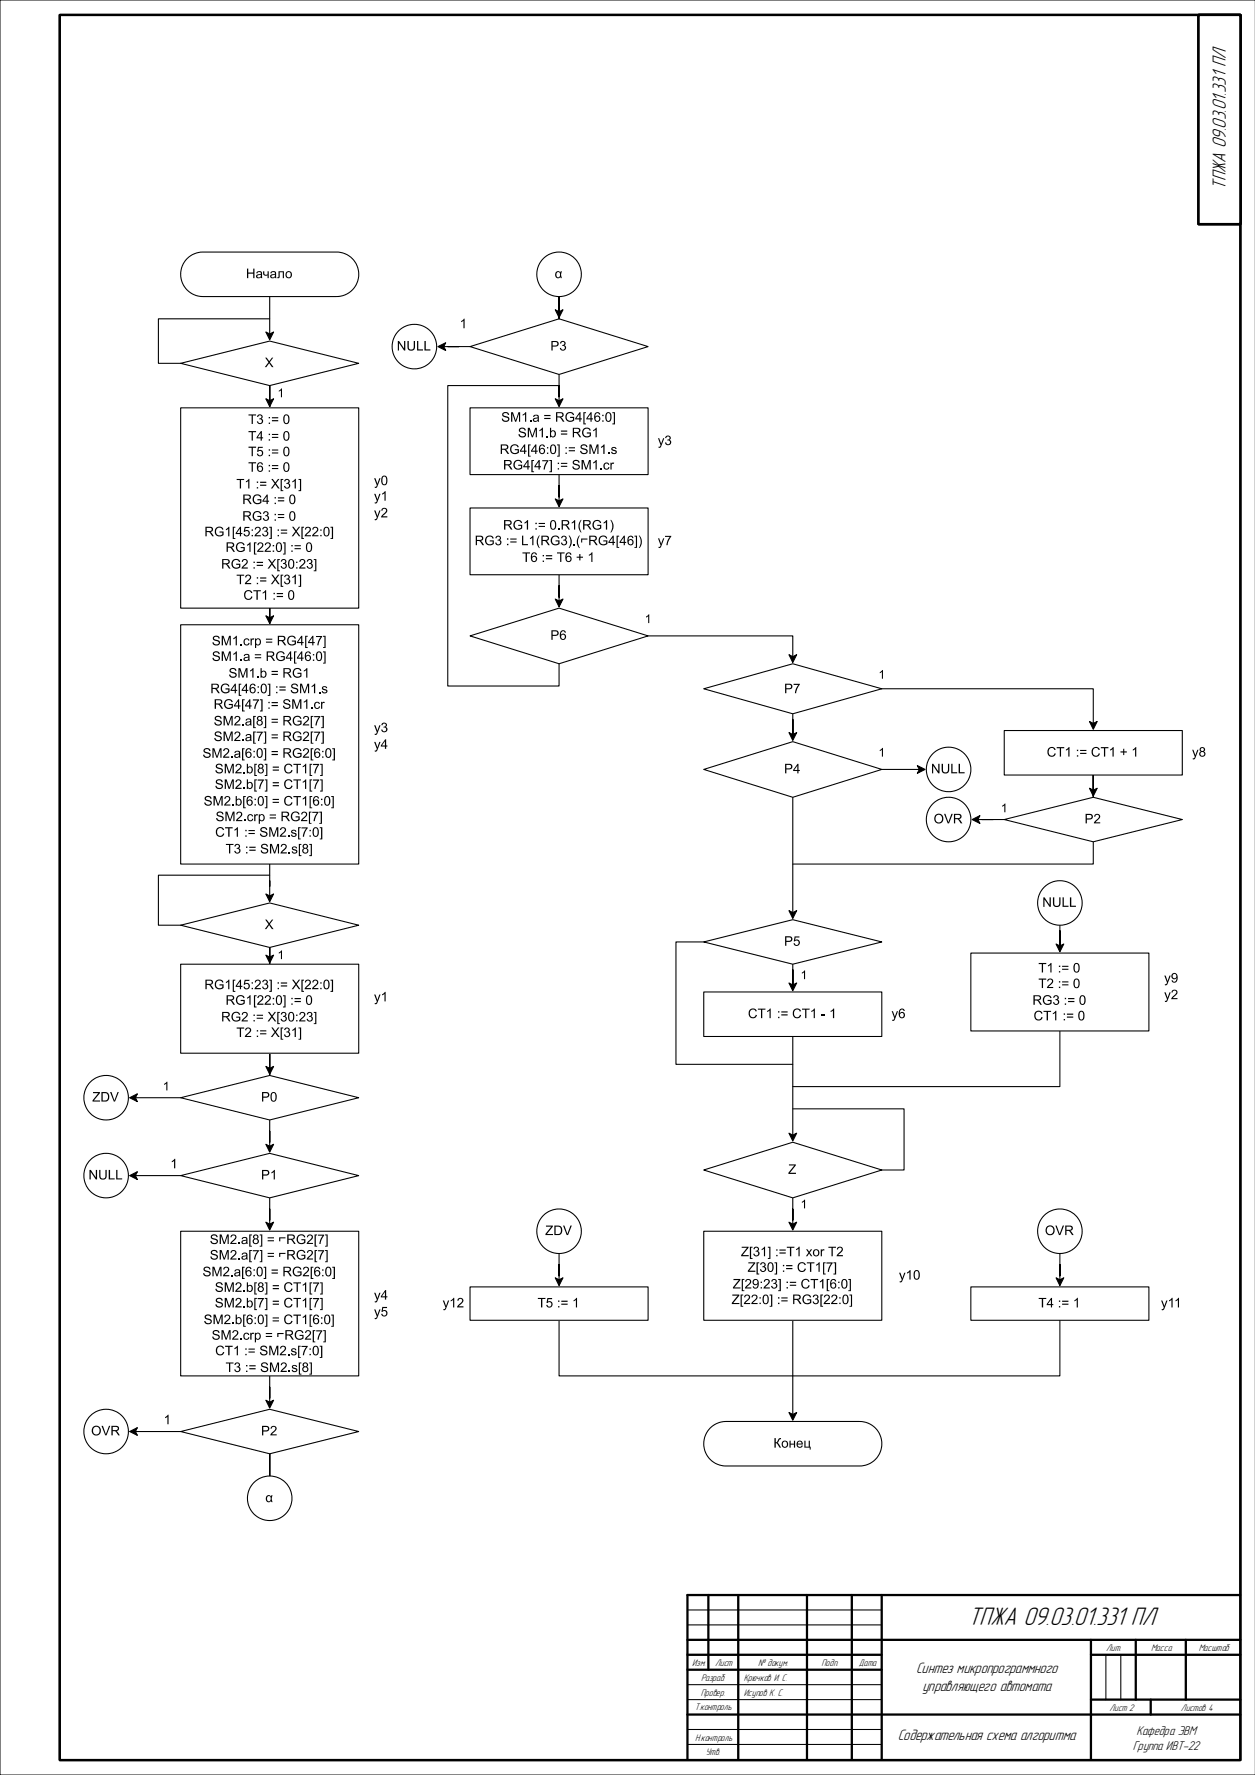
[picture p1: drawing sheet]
<svg xmlns="http://www.w3.org/2000/svg" width="420mm" height="594mm" viewBox="0 0 420 594" stroke-linecap="round" stroke-linejoin="round" font-family="sans-serif">
<defs><g id="words">
<text font-size="8.9" x="323.9" y="543.8">ТПЖА 09.03.01.331 ПЛ</text>
<text font-size="6.7" x="410.2" y="63.4" transform="rotate(-90 410.2 63.4)">ТПЖА 09.03.01.331 ПЛ</text>
<g font-size="5.3">
<text x="306.5" y="560">Синтез микропрограммного</text>
<text x="308.6" y="565.9">управляющего автомата</text>
<text x="300.3" y="582.4">Содержательная схема алгоритма</text>
</g>
<g font-size="4.5">
<text x="380.2" y="580.5">Кафедра ЭВМ</text>
<text x="379" y="585.6">Группа ИВТ-22</text>
</g>
<g font-size="3.3">
<text x="231.6" y="557.5">Изм.</text>
<text x="239.3" y="557.5">Лист</text>
<text x="253.6" y="557.5">№ докум.</text>
<text x="274.9" y="557.5">Подп.</text>
<text x="287.3" y="557.5">Дата</text>
<text x="370.1" y="552.5">Лит.</text>
<text x="385.1" y="552.5">Масса</text>
<text x="401.1" y="552.5">Масштаб</text>
<text x="234.6" y="562.6">Разраб.</text>
<text x="248.9" y="562.4">Крючков И. С.</text>
<text x="234.5" y="567.6">Провер.</text>
<text x="248.9" y="567.4">Исупов К. С.</text>
<text x="232.4" y="572.4">Т.контроль</text>
<text x="371.2" y="572.5">Лист 2</text>
<text x="395.1" y="572.5">Листов 4</text>
<text x="232.6" y="582.7">Н.контроль</text>
<text x="236.2" y="587.4">Утв.</text>
</g>
</g></defs>
<path d="M419.9 0h-419.9v594h419.9" fill="none" stroke="#000" stroke-width=".33"/>
<path d="M20 5h395v584h-395z" fill="none" stroke="#000" stroke-width=".76"/>
<path d="M401 5h14v70h-14z" fill-rule="evenodd" fill="#fff"/>
<path d="M401 5h14v70h-14z" fill="none" stroke="#000" stroke-width=".79"/>
<path d="M401 5h14v70h-14z" fill-rule="evenodd" fill="#fff"/>
<path d="M401 5h14v70h-14z" fill="none" stroke="#000" stroke-width=".79"/>
<path d="M20 5h395v584h-395z" fill="none" stroke="#000" stroke-width=".76"/>
<path d="M401 5h14v70h-14z" fill-rule="evenodd" fill="#fff"/>
<path d="M401 5h14v70h-14z" fill="none" stroke="#000" stroke-width=".79"/>
<g fill="none" stroke="#000" stroke-width=".76">
<path d="M237 533.8v25M247 533.8v55M270 533.8v55M285 533.8v55M295 533.8v55M415 533.8h-185v55M230 548.8h185M230 558.8h65M230 553.8h65M365 548.8v40M365 553.8h50M380 548.8v20"/>
<path d="M396.7 548.8v20M230 573.8h185M365 568.8h50M385 568.8v5"/>
</g>
<path d="M230 538.8h65M230 543.8h65M370 553.8v15M375 553.8v15M230 578.8h65M230 568.8h65M230 563.8h65M230 583.8h65" fill="none" stroke="#000" stroke-width=".35"/>
<path d="M27.5 83.8h379.8v426h-379.8z" fill="#fff"/>
<path d="M187 158.8v8.8M185.8 167l1.2 .6 1.4-.6-1.4 2.6z" fill="none" stroke="#000" stroke-width=".36"/>
<path d="M185.8 167l1.2 .6 1.4-.6-1.4 2.6z" fill="#000"/>
<path d="M157.3 136.5h59.5v22.3h-59.5z" fill="#fff"/>
<path d="M157.3 136.5h59.5v22.3h-59.5zM187 129h-37.2v100.6h37.2v-7.5M187 192.3v8.8M185.8 200.5l1.2 .6 1.4-.6-1.4 2.6z" fill="none" stroke="#000" stroke-width=".36"/>
<g fill="#000">
<path d="M189.7 138.2a1.45 1.45 0 0 1 2.4 .6l-.4 .1a1.19 1.19 0 0 0-1.7-.4 1.19 1.19 0 0 0-.3 1.7l.7 .5h.9l.4-.2v-.6h-1v-.4h1.4v1.2a1.73 1.73 0 0 1-2.5 0 1.73 1.73 0 0 1 .1-2.5zM168.2 138.2l.9-.3a1.03 1.03 0 0 1 1.2 .9l-.4 .1a.75 .75 0 0 0-.7-.7 .75 .75 0 0 0-.8 .7l.8 .4a1.05 1.05 0 0 1 1.2 1.2 1.05 1.05 0 0 1-1.7 .6l-.7-.6-.1-.4h.4a.88 .88 0 0 0 .8 .7 .88 .88 0 0 0 .9-.7l-.9-.4a.91 .91 0 0 1-1-.5 .91 .91 0 0 1 .1-1zM171 137.9h.6l.9 2.8 1-2.8h.5v3.2h-.4v-2.7l-.9 2.7h-.4l-.9-2.7v2.7h-.4zM171.2 149a1.46 1.46 0 0 1 2.4 .6l-.4 .1a1.16 1.16 0 0 0-1.6-.5 1.16 1.16 0 0 0-.4 1.6 1.25 1.25 0 0 0 2 .5v-.6h-1v-.4h1.4v1.2a1.74 1.74 0 0 1-2.5 0 1.74 1.74 0 0 1 .1-2.5zM172.3 154.2a1.48 1.48 0 0 1 2.4 .6l-.4 .1a1.16 1.16 0 0 0-1.6-.5 1.16 1.16 0 0 0-.4 1.6 1.26 1.26 0 0 0 2 .5v-.6h-.9v-.4h1.3v1.2a1.73 1.73 0 0 1-2.5 0 1.73 1.73 0 0 1 .1-2.5zM173.8 143.4l.9-.3a1.07 1.07 0 0 1 1.2 .9l-.4 .1a.7 .7 0 0 0-.8-.6 .7 .7 0 0 0-.6 .7l.7 .3a1.05 1.05 0 0 1 1.2 1.3 1.05 1.05 0 0 1-1.7 .5l-.8-.6v-.4h.4a.82 .82 0 0 0 .8 .7 .82 .82 0 0 0 .8-.8l-.8-.3a.9 .9 0 0 1-1-.5 .9 .9 0 0 1 .1-1zM174.9 138.7l1.2-.8v3.2h-.4v-2.5l-.8 .5zM176.6 143.2h.6l.9 2.7 1-2.7h.5v3.1h-.4v-2.6l-.9 2.6h-.4l-.9-2.7v2.7h-.4zM176.7 148.7h.8v.4h-.4v3.4h.4v.3h-.8zM177.3 140.7h.4v.4h-.4zM177.8 153.9h.9v.4h-.5v3.4h.5v.3h-.9zM181.4 154h2.1l-1 2-.2 1.1h-.4l.1-.9 1-1.8h-1.6z"/>
<path d="M180.5 143.9l1.2-.8v3.2h-.5v-2.5l-.7 .5zM182.9 145.9h.4v.4h-.4zM183.8 153.9h.9v4.1h-.9v-.3h.4v-3.4h-.4zM186.4 148.7h.9v4.1h-.9v-.3h.5v-3.4h-.5zM191.8 154.2l.7-.3a1.1 1.1 0 0 1 1.4 .9l-.4 .1a.75 .75 0 0 0-.7-.6 .75 .75 0 0 0-.8 .6l.8 .3a1.05 1.05 0 0 1 1.2 1.3 1.05 1.05 0 0 1-1.7 .6l-.7-.6-.1-.4h.4a.88 .88 0 0 0 .8 .7 .88 .88 0 0 0 .9-.7l-.9-.4a.91 .91 0 0 1-.9-.5 .91 .91 0 0 1 0-1zM194.5 149l.6-.3a1.13 1.13 0 0 1 1.5 .9h-.5a.76 .76 0 0 0-.7-.5 .76 .76 0 0 0-.8 .6l.8 .3a1.03 1.03 0 0 1 1.2 1.1 1.03 1.03 0 0 1-1.4 .9 1.1 1.1 0 0 1-1.1-1.1h.4a.82 .82 0 0 0 .8 .7 .82 .82 0 0 0 .8-.8l-.8-.3a.89 .89 0 0 1-1-.5 .89 .89 0 0 1 .2-1zM194.6 153.9h.6l.9 2.8 1-2.8h.6v3.2h-.5v-2.6l-.9 2.6h-.4l-.9-2.7v2.7h-.4zM195.2 137.9h.8v.4h-.4v3.4h.4v.3h-.8zM195.3 143.4a1.46 1.46 0 0 1 2.4 .6l-.4 .1a1.18 1.18 0 0 0-1.8-.4 1.18 1.18 0 0 0-.2 1.7l.6 .5h1l.4-.2v-.6h-1v-.4h1.4v1.2a1.73 1.73 0 0 1-2.5 .1 1.73 1.73 0 0 1 .1-2.6zM197.2 148.7h.6l1 2.8 .9-2.8h.5v3.2h-.3v-2.6l-1 2.6h-.4l-.9-2.7v2.7h-.4zM198.5 143.9l1.2-.8v3.2h-.4v-2.5l-.8 .5zM198.5 154.7l1.2-.8v3.2h-.4v-2.5l-.8 .5z"/>
<path d="M200.9 156.7h.4v.4h-.4zM201.1 149.5l1.2-.8v3.2h-.4v-2.5l-.8 .5zM203.5 151.5h.4v.4h-.4zM202.2 155a.96 .96 0 0 1 1.7 .5l-.4 .1a.69 .69 0 0 0-1-.4 .69 .69 0 0 0-.2 1.1 .6 .6 0 0 0 .6 .6 .6 .6 0 0 0 .6-.6h.4a1.11 1.11 0 0 1-1.6 .7 1.11 1.11 0 0 1-.3-1.7zM204.2 154.8h.4v.4l.2-.3 .5-.1 .2 .1-.2 .3a.52 .52 0 0 0-.6 .1 .52 .52 0 0 0-.1 .6v1.2h-.4zM204.8 149.7l.4-.1a.89 .89 0 0 1 1.1 .6l-.4 .1a.45 .45 0 0 0-.5-.5 .45 .45 0 0 0-.4 .6l.2 .1a.83 .83 0 0 1 1 .3 .83 .83 0 0 1-.1 1 1.06 1.06 0 0 1-1.7-.6h.4a.5 .5 0 0 0 .6 .6 .5 .5 0 0 0 .3-.8 .86 .86 0 0 1-.9-.2 .86 .86 0 0 1-.1-1zM204.9 137.9h.9v4.1h-.9v-.3h.5v-3.4h-.5zM185.8 200.5l1.2 .6 1.4-.6-1.4 2.6z"/>
<path d="M182.1 138.9h2.1v.4h-2.1zM182.1 139.8h2.1v.4h-2.1z"/>
<path d="M199.1 138.3a.98 .98 0 0 1 1-.4 .98 .98 0 0 1 .7 .8h-.4a.66 .66 0 0 0-.8-.4 .66 .66 0 0 0-.4 .9v.3a1 1 0 0 1 1.4 0 1 1 0 0 1-.1 1.5 1 1 0 0 1-1.4-.2 2.78 2.78 0 0 1 0-2.5zM199.2 140.1a.7 .7 0 0 0 1.4 0 .7 .7 0 0 0-1.4 0z"/>
<path d="M201.5 138.8h.4v.5h-.4zM201.5 140.7h.4v.4h-.4z"/>
<path d="M203 138.1l.7-.2a1.92 1.92 0 0 1 .1 3.3 1.75 1.75 0 0 1-1-3zM203.2 138.3l-.2 .6a1.55 1.55 0 0 0 .6 2 1.64 1.64 0 0 0 0-2.7z"/>
<path d="M167.5 148.7h1.5a.89 .89 0 0 1 1.1 .8 .89 .89 0 0 1-.9 1l1.2 1.4h-.6l-.8-1.2-.5-.2h-.5v1.4h-.5zM168 149.1v1.1h.9a.56 .56 0 0 0 .7-.5 .56 .56 0 0 0-.6-.6z"/>
<path d="M168.6 153.9h1.5a.9 .9 0 0 1 1.1 .8 .9 .9 0 0 1-.9 1l1.2 1.4h-.6l-.9-1.3-.4-.1h-.5v1.4h-.5zM169.1 154.3v1.1h.9a.57 .57 0 0 0 .8-.5 .57 .57 0 0 0-.7-.6z"/>
<path d="M175.4 148.7h.3v2.1h.5v.4h-.5v.7h-.4v-.7h-1.4v-.4zM175.3 149.3l-1 1.5h1z"/>
<path d="M176.5 153.9h.3v2.1h.5v.4h-.5v.7h-.4v-.7h-1.3v-.4zM176.4 154.6l-.9 1.4h.9z"/>
<path d="M179.1 148.7h.4v2.1h.4v.4h-.4v.7h-.4v-.7h-1.4v-.4zM179.1 149.3l-1 1.5h1z"/>
<path d="M178.5 139.1l.9-.3a.72 .72 0 0 1 .9 .8l.1 1.5h-.4l-.1-.3a.8 .8 0 0 1-1.2 .4 .8 .8 0 0 1 0-1.3l1-.2a.51 .51 0 0 0-.4-.7 .51 .51 0 0 0-.6 .5h-.3zM178.8 140.3h-.1a.62 .62 0 0 0 .8 .6 .62 .62 0 0 0 .4-.9z"/>
<path d="M180.3 153.9h.3v2.1h.4v.4h-.4v.7h-.4v-.7h-1.4v-.4zM180.2 154.6l-1 1.4h1z"/>
<path d="M180.6 149.1a.97 .97 0 0 1 1-.4 .97 .97 0 0 1 .7 .8l-.4 .1a.66 .66 0 0 0-.8-.5 .66 .66 0 0 0-.4 .9v.3a1.01 1.01 0 0 1 1.5 .2 1.01 1.01 0 0 1-.5 1.5 1.01 1.01 0 0 1-1.3-.9l-.1-1.1zM180.7 150.9a.7 .7 0 0 0 1.4 0 .7 .7 0 0 0-1.4 0z"/>
<path d="M183 149.6h.4v.5h-.4zM183 151.5h.4v.4h-.4z"/>
<path d="M184.5 148.9l.7-.2a1.88 1.88 0 0 1 .1 3.3 1.5 1.5 0 0 1-1.2-2.3zM184.6 149.3l-.1 .4a1.51 1.51 0 0 0 .6 1.9 1.61 1.61 0 0 0 0-2.5z"/>
<path d="M184 143.2h.4v1.1a1.14 1.14 0 0 1 1.7 .7 1.14 1.14 0 0 1-1.1 1.4l-.6-.4v.3h-.4zM184.5 144.5a.83 .83 0 0 0-.1 1 .83 .83 0 0 0 .9 .5 .81 .81 0 0 0 .3-1.1 .81 .81 0 0 0-1.1-.4z"/>
<path d="M186 137.9h1.5a.88 .88 0 0 1 1.1 .8 .88 .88 0 0 1-.9 1l1.2 1.4h-.6l-1-1.4h-.8v1.4h-.5zM186.5 138.3v1h.9a.56 .56 0 0 0 .7-.4 .56 .56 0 0 0-.6-.6z"/>
<path d="M186.6 154.8h.4v.5h-.4zM186.6 156.7h.4v.4h-.4z"/>
<path d="M189.2 149.6h.4v.5h-.4zM189.2 151.5h.4v.4h-.4z"/>
<path d="M187.7 144.1h2.1v.4h-2.1zM187.7 145.1h2.1v.3h-2.1z"/>
<path d="M187.7 154.9h2.1v.3h-2.1zM187.7 155.9h2.1v.3h-2.1z"/>
<path d="M191.6 143.2h1.4a.88 .88 0 0 1 1.2 .7 .88 .88 0 0 1-.9 1l1.2 1.4h-.6l-.8-1.2-.6-.2h-.4v1.4h-.5zM192.1 143.5v1.1h.9a.56 .56 0 0 0 .7-.5 .56 .56 0 0 0-.6-.6z"/>
<path d="M190.3 149.7h2.1v.3h-2.1zM190.3 150.7h2.1v.3h-2.1z"/>
<path d="M193.9 137.9h.3v2.1h.5v.4h-.5v.7h-.4v-.7h-1.4v-.4zM193.8 138.6l-1 1.4h1z"/>
<path d="M197.6 137.9h.4v2.1h.4v.4h-.4v.7h-.4v-.7h-1.4v-.4zM197.6 138.6l-1 1.4h1z"/>
</g>
<path d="M157.3 170h59.5v22.3h-59.5z" fill="#fff"/>
<path d="M90.2 99.2v12.6M89 111.1l1.2 .7 1.3-.7-1.3 2.6zM157.3 170h59.5v22.3h-59.5z" fill="none" stroke="#000" stroke-width=".36"/>
<g fill="#000">
<path d="M89 111.1l1.2 .7 1.3-.7-1.3 2.6zM172.3 174.3a1.48 1.48 0 0 1 2.4 .6l-.4 .2a1.16 1.16 0 0 0-1.6-.6 1.16 1.16 0 0 0-.4 1.6 1.26 1.26 0 0 0 2 .5v-.6h-.9v-.4h1.3v1.2a1.73 1.73 0 0 1-2.5 .1 1.73 1.73 0 0 1 .1-2.6zM175.5 174.8l1.2-.8v3.2h-.4v-2.5l-.8 .5zM186.7 176.8h.5v.4h-.5zM191.3 174.8l1.1-.8v3.2h-.3v-2.5l-.8 .5zM194.3 174h.3l-.5 1.1a3.7 3.7 0 0 0 .5 3.1 2.6 2.6 0 0 1-.9-3.1zM198.7 174.3a1.49 1.49 0 0 1 2.4 .6l-.3 .2a1.15 1.15 0 0 0-1.7-.6 1.15 1.15 0 0 0-.4 1.6 1.23 1.23 0 0 0 2.1 .5v-.6h-1v-.4h1.4v1.2a1.73 1.73 0 0 1-2.5 .1 1.73 1.73 0 0 1 0-2.6zM201.9 174.8l1.2-.8v3.2h-.4v-2.5l-.8 .5zM204.2 174h.3a3.2 3.2 0 0 1 0 4.2h-.3a3.7 3.7 0 0 0 0-4.2zM162.8 179.6a1.48 1.48 0 0 1 2.4 .6l-.4 .1a1.16 1.16 0 0 0-1.6-.6 1.16 1.16 0 0 0-.4 1.7 1.26 1.26 0 0 0 2 .4v-.6h-.9v-.4h1.3v1.2a1.73 1.73 0 0 1-2.5 .1 1.73 1.73 0 0 1 .1-2.5zM166 179.5a.85 .85 0 0 1 1.3-.1 .85 .85 0 0 1-.1 1.3 1.01 1.01 0 0 1 0 1.8 1.01 1.01 0 0 1-1.5-.9h.4a.64 .64 0 0 0 .7 .6 .64 .64 0 0 0 .5-.8 .64 .64 0 0 0-.8-.4v-.4a.55 .55 0 0 0 .7-.5 .55 .55 0 0 0-.5-.6 .55 .55 0 0 0-.6 .7l-.4-.1zM174.7 179.3h.4v2.8h1.6v.3h-2z"/>
<path d="M174.8 184.9h2.5v.3h-1v2.8h-.5v-2.8h-1zM177.3 180.1l1.2-.8v3.1h-.4v-2.5l-.8 .5zM180.3 179.2h.3l-.5 1.1a3.6 3.6 0 0 0 .5 3.1 2.55 2.55 0 0 1-.8-3.1zM184.8 179.6a1.48 1.48 0 0 1 2.4 .6l-.4 .1a1.16 1.16 0 0 0-1.6-.6 1.16 1.16 0 0 0-.4 1.7 1.23 1.23 0 0 0 2 .4v-.6h-.9v-.4h1.3v1.2a1.73 1.73 0 0 1-2.5 .1 1.73 1.73 0 0 1 .1-2.5zM186.4 184.9h2.5v.3h-1.1v2.8h-.4v-2.8h-1zM188 179.5a.85 .85 0 0 1 1.3-.1 .85 .85 0 0 1-.1 1.3 1.01 1.01 0 0 1 0 1.8 1.01 1.01 0 0 1-1.5-.9h.4a.64 .64 0 0 0 .7 .6 .64 .64 0 0 0 .5-.8 .64 .64 0 0 0-.9-.4l.1-.4a.56 .56 0 0 0 .7-.5 .56 .56 0 0 0-.6-.6 .56 .56 0 0 0-.5 .7l-.4-.1zM190.2 179.2h.3a3.2 3.2 0 0 1 0 4.2h-.3a3.7 3.7 0 0 0 0-4.2zM191.9 182h.4v.4h-.4zM193.8 179.2h.2l-.5 1.1a3.6 3.6 0 0 0 .5 3.1 2.55 2.55 0 0 1-.8-3.1zM192.9 186.3h.9v-.9h.4v.9h.9v.3h-.9v.9h-.4v-.9h-.9zM194.4 180.2h2.2v.4h-1.8v1h-.4zM197 185.6l1.2-.8v3.2h-.4v-2.5l-.8 .5z"/>
<path d="M200.8 179.6a1.46 1.46 0 0 1 2.4 .6l-.4 .1a1.16 1.16 0 0 0-1.6-.6 1.16 1.16 0 0 0-.4 1.7 1.25 1.25 0 0 0 2 .4v-.6h-.9v-.4h1.3v1.2a1.74 1.74 0 0 1-2.5 .1 1.74 1.74 0 0 1 .1-2.5zM206.3 179.3h.9v.3h-.5v3.4h.5v.3h-.9zM212.3 179.3h.8v4h-.8v-.3h.5v-3.4h-.5zM213.7 179.2a2.48 2.48 0 0 1 1 2.7l-.6 1.3-.4 .2a3.7 3.7 0 0 0 0-4.2z"/>
<path d="M168.6 174h1.5a.9 .9 0 0 1 1.1 .8 .9 .9 0 0 1-.9 1l1.2 1.4h-.6l-.9-1.3-.4-.1h-.5v1.4h-.5zM169.1 174.4v1.1h.9a.57 .57 0 0 0 .8-.5 .57 .57 0 0 0-.7-.6z"/>
<path d="M179.1 174.9h.5v.5h-.5zM179.1 176.8h.5v.4h-.5z"/>
<path d="M180.2 175h2.1v.4h-2.1zM180.2 176h2.1v.3h-2.1z"/>
<path d="M184.5 174.2l.7-.1a1.88 1.88 0 0 1 .1 3.2 1.5 1.5 0 0 1-1.2-2.3zM184.6 174.6l-.1 .4a1.51 1.51 0 0 0 .6 2 1.61 1.61 0 0 0 0-2.6z"/>
<path d="M187.9 174h1.4a.9 .9 0 0 1 1.2 .8 .9 .9 0 0 1-.9 1l1.1 1.4h-.5l-.9-1.3-.5-.1h-.5v1.4h-.4zM188.3 174.4v1.1h.9a.57 .57 0 0 0 .8-.5 .57 .57 0 0 0-.7-.6z"/>
<path d="M195.1 174h1.4a.9 .9 0 0 1 1.2 .8 .9 .9 0 0 1-.9 1l1.1 1.4h-.5l-.8-1.2-.6-.2h-.5v1.4h-.4zM195.5 174.4v1.1h.9a.57 .57 0 0 0 .8-.5 .57 .57 0 0 0-.7-.6z"/>
<path d="M159.2 179.3h1.4a.9 .9 0 0 1 1.1 .7 .9 .9 0 0 1-.9 1l1.2 1.4h-.6l-.9-1.3-.4-.1h-.5v1.4h-.4zM159.6 179.6v1.1h.9a.57 .57 0 0 0 .8-.5 .57 .57 0 0 0-.7-.6z"/>
<path d="M169.6 180.2h.5v.4h-.5zM169.6 182h.5v.4h-.5z"/>
<path d="M170.7 180.2h2.1v.4h-2.1zM170.7 181.2h2.1v.4h-2.1z"/>
<path d="M177.9 185.2a.98 .98 0 0 1 1-.4 .98 .98 0 0 1 .8 .8l-.5 .1a.66 .66 0 0 0-.8-.5 .66 .66 0 0 0-.4 .9v.3a1.02 1.02 0 0 1 1.5 .1 1.02 1.02 0 0 1-.3 1.5 1.02 1.02 0 0 1-1.4-.5l-.2-1.4zM178.1 187a.69 .69 0 0 0 1.3 0 .69 .69 0 0 0-1.3 0z"/>
<path d="M181.1 179.3h1.5a.9 .9 0 0 1 1.1 .7 .9 .9 0 0 1-.9 1l1.2 1.4h-.6l-.8-1.2-.4-.2h-.6v1.4h-.5zM181.6 179.6v1.1h.9a.57 .57 0 0 0 .8-.5 .57 .57 0 0 0-.7-.6z"/>
<path d="M181.6 185.7h.4v.5h-.4zM181.6 187.6h.4v.4h-.4z"/>
<path d="M182.6 185.8h2.2v.4h-2.2zM182.6 186.8h2.2v.4h-2.2z"/>
<path d="M189.5 185.2a.95 .95 0 0 1 1-.4 .95 .95 0 0 1 .7 .8l-.4 .1a.67 .67 0 0 0-.9-.5 .67 .67 0 0 0-.3 .9l-.1 .3a1.01 1.01 0 0 1 1.5 .1 1.01 1.01 0 0 1-.2 1.5 1.01 1.01 0 0 1-1.5-.5l-.1-1.4zM189.6 187a.7 .7 0 0 0 1.4 0 .7 .7 0 0 0-1.4 0z"/>
<path d="M197.1 179.3h1.5a.89 .89 0 0 1 1.1 .7 .89 .89 0 0 1-.9 1l1.2 1.4h-.6l-.9-1.3-.9-.1v1.4h-.5zM197.6 179.6v1.1h.9a.56 .56 0 0 0 .8-.5 .56 .56 0 0 0-.7-.6z"/>
<path d="M205 179.3h.3v2h.5v.4h-.5v.7h-.3v-.7h-1.4v-.4zM205 179.9l-1.1 1.4h1.1z"/>
<path d="M208.7 179.3h.4v2h.4v.4h-.4v.7h-.4v-.7h-1.4v-.4zM208.7 179.9l-1 1.4h1z"/>
<path d="M210.2 179.6a.97 .97 0 0 1 1-.3 .97 .97 0 0 1 .8 .8h-.5a.66 .66 0 0 0-.8-.5 .66 .66 0 0 0-.4 .9v.3a1.01 1.01 0 0 1 1.5 .2 1.01 1.01 0 0 1-.5 1.5 1.01 1.01 0 0 1-1.3-.8l-.1-1.2zM210.3 181.5a.7 .7 0 0 0 1.4 0 .7 .7 0 0 0-1.4 0z"/>
</g>
<path d="M62.6 86.5a7.6 7.6 0 0 1 5.3-2.2h44.7a7.4 7.4 0 0 1 7.4 7.5 7.4 7.4 0 0 1-7.4 7.4h-44.7a7.5 7.5 0 0 1-6.9-4.6 7.5 7.5 0 0 1 1.6-8.1z" fill="#fff"/>
<path d="M62.6 86.5a7.6 7.6 0 0 1 5.3-2.2h44.7a7.4 7.4 0 0 1 7.4 7.5 7.4 7.4 0 0 1-7.4 7.4h-44.7a7.5 7.5 0 0 1-6.9-4.6 7.5 7.5 0 0 1 1.6-8.1zM90.2 106.7h-37.2v14.9h7.4M89 133.4l1.2 .7 1.3-.7-1.3 2.7zM90.2 129v7.5v-7.5v5.1" fill="none" stroke="#000" stroke-width=".36"/>
<g fill="#000">
<path d="M82.6 89.9h.5v1.3h1.6v-1.3h.4v3.2h-.4v-1.5h-1.6v1.5h-.5zM88 90.8h.4v.4a.66 .66 0 0 0 .3 .7 .66 .66 0 0 0 .8-.1v-1h.4v2.3h-.4v-.9a.95 .95 0 0 1-1.5-.8zM93.2 90.8h1.8v2.3h-.4v-2h-1v1.1a.61 .61 0 0 1-.1 .7 .61 .61 0 0 1-.7 .2v-.3l.4-.3zM89 133.4l1.2 .7 1.3-.7-1.3 2.7z"/>
<path d="M85.9 91.1l.9-.4a.74 .74 0 0 1 .9 .9l.1 1.5h-.4l-.1-.3a.8 .8 0 0 1-1.2 .3 .8 .8 0 0 1 0-1.2l1-.2a.44 .44 0 0 0 0-.6 .44 .44 0 0 0-.6 0l-.4 .4-.4-.1zM86.1 92.3a.63 .63 0 0 0 .8 .5 .63 .63 0 0 0 .4-.9z"/>
<path d="M90.8 90.9l.7-.2a.74 .74 0 0 1 .9 .9l.1 1.5h-.4l-.1-.3a.8 .8 0 0 1-1.2 .3 .8 .8 0 0 1 0-1.2l1-.2a.44 .44 0 0 0 0-.6 .44 .44 0 0 0-.6 0l-.4 .4-.4-.1zM90.9 92.3a.62 .62 0 0 0 .8 .6 .62 .62 0 0 0 .3-1z"/>
<path d="M95.5 91.9a1.16 1.16 0 0 1 2.3 0 1.16 1.16 0 0 1-2.3 0zM96.1 91.3a.8 .8 0 0 0-.1 1.2 .8 .8 0 0 0 1.2-.1 .8 .8 0 0 0 0-1.1 .8 .8 0 0 0-1.1 0z"/>
</g>
<path d="M92.6 129.2h2.7v4.8h-2.7z" fill="#fff"/>
<path d="M93.3 130.7l1-.7v2.9h-.3v-2.3l-.7 .5z" fill="#000"/>
<path d="M60.4 121.6l29.8-7.5 29.8 7.5-29.8 7.4z" fill="#fff"/>
<path d="M60.4 121.6l29.8-7.5 29.8 7.5-29.8 7.4zM89 206.1l1.2 .6 1.3-.6-1.3 2.6zM90.2 203.5v7.5v-9.4v5.1" fill="none" stroke="#000" stroke-width=".36"/>
<path d="M88.7 119.7h.5l.9 1.2 .9-1.2h.4l-1.1 1.5 1.2 1.7h-.5l-.9-1.4-1 1.4h-.5l1.2-1.7zM89 206.1l1.2 .6 1.3-.6-1.3 2.6z" fill="#000"/>
<path d="M60.4 136.5h59.6v67h-59.6z" fill="#fff"/>
<path d="M60.4 136.5h59.6v67h-59.6zM89 299.2l1.2 .6 1.3-.6-1.3 2.5zM90.2 289.1v10.7" fill="none" stroke="#000" stroke-width=".36"/>
<g fill="#000">
<path d="M83.1 138.7h2.6v.3h-1.1v2.9h-.4v-2.9h-1.1zM83.1 144.3h2.6v.3h-1.1v2.8h-.4v-2.8h-1.1zM83.1 149.5h2.6v.4h-1.1v2.8h-.4v-2.8h-1.1zM83.1 154.7h2.6v.4h-1.1v2.8h-.4v-2.8h-1.1zM86.3 138.9a.86 .86 0 0 1 1.3 0 .86 .86 0 0 1-.2 1.2 1 1 0 0 1 .1 1.8 1 1 0 0 1-1.6-.9h.4a.65 .65 0 0 0 .8 .6 .65 .65 0 0 0 .5-.8 .65 .65 0 0 0-.9-.4l.1-.4a.55 .55 0 0 0 .7-.5 .55 .55 0 0 0-.6-.6 .55 .55 0 0 0-.5 .6h-.4zM86.3 149.5h1.6v.4h-1.3l-.1 .8a1.06 1.06 0 0 1 1.5 .6 1.06 1.06 0 0 1-.7 1.4 1.06 1.06 0 0 1-1.4-.9h.5a.72 .72 0 0 0 1 .4 .72 .72 0 0 0 .2-1.1 .72 .72 0 0 0-1.1 0l-.5 .1zM72.4 176.6a1.46 1.46 0 0 1 2.3 .6l-.3 .1a1.16 1.16 0 0 0-1.6-.6 1.16 1.16 0 0 0-.5 1.7 1.25 1.25 0 0 0 2.1 .4v-.6h-1v-.3h1.4v1.1a1.74 1.74 0 0 1-2.5 .1 1.74 1.74 0 0 1 .1-2.5zM75.6 177.1l1.1-.8v3.2h-.3v-2.5l-.8 .4zM79.2 160.3h2.5v.3h-1.1v2.9h-.4v-2.9h-1zM81.9 176.3h1.5v.4h-1.2l-.2 .9a1.06 1.06 0 0 1 1.5 .4 1.06 1.06 0 0 1-.7 1.5 1.06 1.06 0 0 1-1.3-.9h.4a.69 .69 0 0 0 1 .3 .69 .69 0 0 0 .2-1 .69 .69 0 0 0-1.1 0l-.5 .1zM82.3 161.1l1.1-.8v3.2h-.3v-2.5l-.8 .4zM85 165.8a1.47 1.47 0 0 1 2.4 .6l-.4 .1a1.18 1.18 0 0 0-1.7-.5 1.18 1.18 0 0 0-.2 1.8l.6 .5h1l.3-.3v-.6h-.9v-.4h1.4v1.2a1.73 1.73 0 0 1-2.5 .1 1.73 1.73 0 0 1 0-2.5z"/>
<path d="M85 171.4a1.48 1.48 0 0 1 2.4 .6l-.4 .1a1.16 1.16 0 0 0-1.6-.6 1.16 1.16 0 0 0-.4 1.7 1.23 1.23 0 0 0 2 .4v-.6h-.9v-.4h1.4v1.2a1.73 1.73 0 0 1-2.6 .1 1.73 1.73 0 0 1 .1-2.5zM85.5 176.5a1.04 1.04 0 0 1 1.6 .2 1.04 1.04 0 0 1-.5 1.6l-.9 .8h1.6v.4h-2.2l.9-1.2a1.1 1.1 0 0 0 .7-1.5 .65 .65 0 0 0-.7-.1 .65 .65 0 0 0-.4 .5h-.4zM88.1 176.5l.6-.2a.78 .78 0 0 1 .9 .5 .78 .78 0 0 1-.4 .9 1 1 0 0 1 0 1.8 1 1 0 0 1-1.5-.9h.4a.64 .64 0 0 0 .7 .6 .64 .64 0 0 0 .5-.8 .64 .64 0 0 0-.8-.4v-.4a.55 .55 0 0 0 .7-.4 .55 .55 0 0 0-.5-.7 .55 .55 0 0 0-.6 .7l-.4-.1zM88.3 171.3a.85 .85 0 0 1 1.3-.1 .85 .85 0 0 1-.2 1.3 1.01 1.01 0 0 1 .1 1.8 1.01 1.01 0 0 1-1.6-.9h.4a.64 .64 0 0 0 .8 .6 .64 .64 0 0 0 .5-.8 .64 .64 0 0 0-.9-.4l.1-.4a.56 .56 0 0 0 .7-.5 .56 .56 0 0 0-.6-.6 .56 .56 0 0 0-.5 .7l-.4-.1zM90.8 160.3h.5l.8 1.2 .9-1.2h.5l-1.1 1.5 1.2 1.7h-.6l-.9-1.4-1 1.4h-.5l1.3-1.7zM93.9 160.3h.9v.3h-.5v3.4h.5v.4h-.9zM95.4 160.5a.86 .86 0 0 1 1.3 0 .86 .86 0 0 1-.2 1.2 .99 .99 0 0 1 0 1.8 .99 .99 0 0 1-1.5-.9h.4a.64 .64 0 0 0 .8 .6 .64 .64 0 0 0 .5-.8 .64 .64 0 0 0-.9-.5v-.3a.55 .55 0 0 0 .7-.5 .55 .55 0 0 0-.5-.6 .55 .55 0 0 0-.6 .6h-.3zM97.7 176.3h.5l.9 1.2 .9-1.2h.4l-1.1 1.5 1.2 1.7h-.5l-.9-1.4-1 1.4h-.5l1.2-1.7zM97.8 161.1l1.2-.8v3.2h-.4v-2.5l-.8 .4zM99.9 160.3h.9v4.1h-.9v-.4h.5v-3.4h-.5zM102.3 176.5a1.04 1.04 0 0 1 1.6 .2 1.04 1.04 0 0 1-.6 1.6l-.8 .8h1.5v.4h-2.1l.6-1a1.4 1.4 0 0 0 1-1.7 .65 .65 0 0 0-.7-.1 .65 .65 0 0 0-.4 .5h-.4zM104.8 176.5a1.04 1.04 0 0 1 1.6 .3 1.04 1.04 0 0 1-.6 1.5l-.8 .8h1.5v.4h-2.1l.6-1a1.49 1.49 0 0 0 1-1.6 .62 .62 0 0 0-.7-.3 .62 .62 0 0 0-.4 .6h-.4z"/>
<path d="M77.9 176.3h.8v.3h-.4v3.5h.4v.3h-.8zM78 187.4a1.46 1.46 0 0 1 2.3 .6l-.3 .1a1.18 1.18 0 0 0-1.8-.5 1.18 1.18 0 0 0-.2 1.8l.6 .5h1l.4-.3v-.6h-1v-.4h1.4v1.2a1.73 1.73 0 0 1-2.5 .1 1.73 1.73 0 0 1 .1-2.5zM79.2 192.3h2.5v.4h-1.1v2.8h-.4v-2.8h-1zM79.5 181.8a1.47 1.47 0 0 1 2.3 .6l-.4 .1a1.15 1.15 0 0 0-1.6-.6 1.15 1.15 0 0 0-.4 1.7 1.24 1.24 0 0 0 2.1 .4v-.6h-1v-.3h1.4v1.2a1.74 1.74 0 0 1-2.5 0 1.74 1.74 0 0 1 .1-2.5zM81.2 187.3a1.05 1.05 0 0 1 1.6 .2 1.05 1.05 0 0 1-.6 1.6l-.8 .8h1.5v.4h-2.1l.8-1.2a1.07 1.07 0 0 0 .7-1.5 .61 .61 0 0 0-.6-.2 .61 .61 0 0 0-.4 .6h-.4zM82.6 182.3l1.2-.8v3.2h-.4v-2.5l-.8 .5zM82.3 192.5a1.05 1.05 0 0 1 1.6 .3 1.05 1.05 0 0 1-.6 1.5l-.8 .8h1.5v.4h-2.1l.6-1a1.53 1.53 0 0 0 1-1.6 .62 .62 0 0 0-.7-.3 .62 .62 0 0 0-.4 .7l-.4-.1zM82.2 197.8a1.42 1.42 0 0 1 2.2 .6l-.4 .1a1.1 1.1 0 0 0-1.5-.5 1.1 1.1 0 0 0-.4 1.6 .96 .96 0 0 0 1 .8 .96 .96 0 0 0 .9-.8l.5 .1a1.5 1.5 0 0 1-2.1 .9 1.5 1.5 0 0 1-.7-2.1zM85 181.5h.8v.3h-.4v3.5h.4v.3h-.8zM86.4 181.7a1.04 1.04 0 0 1 1.6 .3 1.04 1.04 0 0 1-.6 1.5l-.8 .8h1.6v.4h-2.2l.6-1a1.49 1.49 0 0 0 1.1-1.6 .62 .62 0 0 0-.8-.3 .62 .62 0 0 0-.4 .6h-.4zM89.6 187.1h.5l.9 1.2 .9-1.2h.5l-1.2 1.5 1.2 1.7h-.5l-.9-1.4-1 1.4h-.5l1.2-1.7zM88.9 181.7a1.04 1.04 0 0 1 1.6 .3 1.04 1.04 0 0 1-.6 1.5l-.9 .8h1.6v.4h-2.1l.6-1a1.5 1.5 0 0 0 1-1.6 .63 .63 0 0 0-.7-.3 .63 .63 0 0 0-.4 .6h-.4z"/>
<path d="M90.8 192.3h.5l.8 1.2 .9-1.2h.5l-1.1 1.5 1.2 1.7h-.6l-.9-1.4-1 1.4h-.5l1.3-1.7zM90.1 176.3h.9v4.1h-.9v-.3h.4v-3.5h-.4zM92.8 187.1h.8v.3h-.4v3.4h.4v.4h-.8zM94.3 187.3a.86 .86 0 0 1 1.3 0 .86 .86 0 0 1-.2 1.3 1 1 0 0 1 0 1.7 1 1 0 0 1-1.5-.9h.4a.65 .65 0 0 0 .7 .6 .65 .65 0 0 0 .6-.8 .65 .65 0 0 0-.9-.4v-.4a.55 .55 0 0 0 .7-.4 .55 .55 0 0 0-.5-.7 .55 .55 0 0 0-.6 .7l-.4-.1zM93.9 192.3h.9v.3h-.5v3.5h.5v.3h-.9zM95.4 192.5a.86 .86 0 0 1 1.3 0 .86 .86 0 0 1-.2 1.3 .99 .99 0 0 1 0 1.7 .99 .99 0 0 1-1.5-.8l.4-.1a.64 .64 0 0 0 .8 .6 .64 .64 0 0 0 .5-.8 .64 .64 0 0 0-.9-.4v-.4a.55 .55 0 0 0 .7-.4 .55 .55 0 0 0-.5-.7 .55 .55 0 0 0-.6 .7l-.3-.1zM94.7 181.5h.8v4.1h-.8v-.3h.5v-3.5h-.5zM97.8 193.1l1.2-.8v3.2h-.4v-2.5l-.8 .5zM99.9 192.3h.9v4.1h-.9v-.3h.5v-3.5h-.5zM100.8 176.3h.9v.3h-.4v3.5h.4v.3h-.9zM100.5 187.3a1.05 1.05 0 0 1 1.6 .3 1.05 1.05 0 0 1-.6 1.5l-.9 .8h1.6v.4h-2.1l.6-1a1.53 1.53 0 0 0 1-1.6 .62 .62 0 0 0-.7-.3 .62 .62 0 0 0-.5 .6h-.4zM103 187.3a.86 .86 0 0 1 1.3 0 .86 .86 0 0 1-.2 1.3 1 1 0 0 1 0 1.7 1 1 0 0 1-1.5-.9h.4a.65 .65 0 0 0 .7 .6 .65 .65 0 0 0 .5-.8 .65 .65 0 0 0-.8-.4v-.4a.54 .54 0 0 0 .7-.4 .54 .54 0 0 0-.5-.7 .54 .54 0 0 0-.6 .7l-.4-.1z"/>
<path d="M105 187.1h.8v4.1h-.8v-.4h.5v-3.4h-.5zM110.6 176.3h.8v4.1h-.8v-.3h.4v-3.5h-.4zM84.8 197.5h2.5v.4h-1.1v2.8h-.4v-2.8h-1zM87.9 198.3l1.1-.8v3.2h-.3v-2.5l-.8 .5zM89 299.2l1.2 .6 1.3-.6-1.3 2.5z"/>
<path d="M89.9 139.5h.5v.5h-.5zM89.9 141.4h.5v.5h-.5z"/>
<path d="M91 139.6h2.1v.4h-2.1zM91 140.6h2.1v.4h-2.1z"/>
<path d="M87.3 144.3h.3v2h.4v.4h-.4v.7h-.4v-.7h-1.4v-.4zM87.2 144.9l-1 1.4h1z"/>
<path d="M86.3 155a.97 .97 0 0 1 1-.3 .97 .97 0 0 1 .7 .8h-.4a.66 .66 0 0 0-.9-.4 .66 .66 0 0 0-.4 .8v.3a1.01 1.01 0 0 1 1.5 .1 1.01 1.01 0 0 1-.3 1.5 1.01 1.01 0 0 1-1.4-.4l-.1-1.4zM86.4 156.9a.7 .7 0 0 0 1.4 0 .7 .7 0 0 0-1.4 0z"/>
<path d="M89.9 145.1h.5v.5h-.5zM89.9 147h.5v.4h-.5z"/>
<path d="M89.9 150.4h.5v.4h-.5zM89.9 152.2h.5v.5h-.5z"/>
<path d="M89.9 155.6h.5v.4h-.5zM89.9 157.4h.5v.5h-.5z"/>
<path d="M91 145.2h2.1v.4h-2.1zM91 146.2h2.1v.3h-2.1z"/>
<path d="M91 150.4h2.1v.4h-2.1zM91 151.4h2.1v.4h-2.1z"/>
<path d="M91 155.6h2.1v.4h-2.1zM91 156.6h2.1v.4h-2.1z"/>
<path d="M95.2 138.8l.8-.1a1.92 1.92 0 0 1 0 3.2 1.75 1.75 0 0 1-.9-2.9zM95.4 139.2l-.2 .4a1.56 1.56 0 0 0 .6 2 1.64 1.64 0 0 0 0-2.6z"/>
<path d="M95.1 144.6a1.12 1.12 0 0 1 1.4-.1 1.12 1.12 0 0 1 .3 1.4 1.14 1.14 0 0 1-1 1.6 1.14 1.14 0 0 1-1-1.6zM95.4 144.8l-.2 .4a1.51 1.51 0 0 0 .6 2 1.61 1.61 0 0 0 0-2.6z"/>
<path d="M95.1 149.8a1.12 1.12 0 0 1 1.4-.1 1.12 1.12 0 0 1 .3 1.4 1.14 1.14 0 0 1-1 1.6 1.14 1.14 0 0 1-1-1.6zM95.4 150l-.2 .4a1.51 1.51 0 0 0 .6 2 1.61 1.61 0 0 0 0-2.6z"/>
<path d="M95.1 155a1.12 1.12 0 0 1 1.4-.1 1.12 1.12 0 0 1 .3 1.4 1.14 1.14 0 0 1-1 1.6 1.14 1.14 0 0 1-1-1.6zM95.4 155.2l-.2 .4a1.51 1.51 0 0 0 .6 2 1.61 1.61 0 0 0 0-2.6z"/>
<path d="M68.7 176.3h1.5a.89 .89 0 0 1 1.1 .7 .89 .89 0 0 1-.9 1l1.2 1.5h-.6l-.8-1.2-.4-.2h-.7v1.4h-.4zM69.1 176.6v1.1h1a.56 .56 0 0 0 .7-.5 .56 .56 0 0 0-.6-.6z"/>
<path d="M80.3 176.3h.3v2.1h.5v.3h-.5v.8h-.3v-.8h-1.4v-.3zM80.3 176.9l-1.1 1.5h1.1z"/>
<path d="M81.4 165.5h1.4a.88 .88 0 0 1 1.1 .7 .88 .88 0 0 1-.8 1l1.1 1.5h-.5l-.9-1.2-.5-.2h-.5v1.4h-.4zM81.8 165.8v1.1h.9a.57 .57 0 0 0 .8-.5 .57 .57 0 0 0-.7-.6z"/>
<path d="M81.4 171.1h1.4a.9 .9 0 0 1 1.2 .7 .9 .9 0 0 1-.9 1l1.1 1.5h-.5l-.9-1.3-.3-.1h-.7v1.4h-.4zM81.8 171.4v1.1h.9a.57 .57 0 0 0 .8-.5 .57 .57 0 0 0-.7-.6z"/>
<path d="M84.2 177.2h.4v.4h-.4zM84.2 179h.4v.5h-.4z"/>
<path d="M85.9 161.1h.5v.5h-.5zM85.9 163h.5v.5h-.5z"/>
<path d="M87 161.2h2.1v.4h-2.1zM87 162.2h2.1v.4h-2.1z"/>
<path d="M89.3 165.5h.3v2h.4v.4h-.4v.8h-.4v-.8h-1.4v-.4zM89.2 166.1l-1 1.4h1z"/>
<path d="M91.9 166.4h.4v.4h-.4zM91.9 168.2h.4v.5h-.4z"/>
<path d="M91.9 172h.4v.4h-.4zM91.9 173.8h.4v.5h-.4z"/>
<path d="M92.9 177.2h.4v.4h-.4zM92.9 179h.4v.5h-.4z"/>
<path d="M93 166.4h2.1v.4h-2.1zM93 167.4h2.1v.4h-2.1z"/>
<path d="M93 172h2.1v.4h-2.1zM93 173h2.1v.4h-2.1z"/>
<path d="M94 177.2h2.1v.4h-2.1zM94 178.2h2.1v.4h-2.1z"/>
<path d="M97.2 165.6l.6-.1a1.78 1.78 0 0 1 1.1 1.6 1.78 1.78 0 0 1-1.1 1.6 1.83 1.83 0 0 1-.8-2.7zM97.4 166l-.2 .4a1.5 1.5 0 0 0 .6 2 1.69 1.69 0 0 0 0-2.6z"/>
<path d="M97.2 171.2l.6-.1a1.75 1.75 0 0 1 1.1 1.6 1.75 1.75 0 0 1-1.1 1.6 1.81 1.81 0 0 1-.8-2.7zM97.4 171.6l-.2 .4a1.46 1.46 0 0 0 .6 2 1.65 1.65 0 0 0 0-2.6z"/>
<path d="M107.2 177.2h.4v.4h-.4zM107.2 179h.4v.5h-.4z"/>
<path d="M108.6 176.5a1.16 1.16 0 0 1 1.4 .1 1.16 1.16 0 0 1 .3 1.3 1.14 1.14 0 0 1-1.1 1.6 1.14 1.14 0 0 1-1-1.6l.1-.9zM108.9 176.7l-.3 .5a1.51 1.51 0 0 0 .6 2 1.66 1.66 0 0 0 .2-2.6z"/>
<path d="M74.3 187.1h1.4a.88 .88 0 0 1 1.2 .7 .88 .88 0 0 1-.9 1l1.1 1.5h-.5l-.8-1.3-.6-.2h-.5v1.5h-.4zM74.7 187.4v1.1h.9a.57 .57 0 0 0 .8-.5 .57 .57 0 0 0-.6-.6z"/>
<path d="M75.8 181.5h1.4a.9 .9 0 0 1 1.2 .7 .9 .9 0 0 1-.9 1l1.1 1.5h-.5l-.9-1.3-.5-.1h-.5v1.4h-.4zM76.2 181.8v1.1h.9a.57 .57 0 0 0 .8-.4 .57 .57 0 0 0-.7-.7z"/>
<path d="M84.8 188h.5v.4h-.5zM84.8 189.8h.5v.5h-.5z"/>
<path d="M85.9 193.2h.5v.4h-.5zM85.9 195h.5v.5h-.5z"/>
<path d="M85.9 188h2.1v.4h-2.1zM85.9 189h2.1v.4h-2.1z"/>
<path d="M87 193.2h2.1v.4h-2.1zM87 194.2h2.1v.4h-2.1z"/>
<path d="M91.2 182.4h.5v.4h-.5zM91.2 184.2h.5v.5h-.5z"/>
<path d="M91.5 198.4h.5v.4h-.5zM91.5 200.3h.5v.4h-.5z"/>
<path d="M92.7 181.7l.6-.2a1.75 1.75 0 0 1 1.1 1.6 1.75 1.75 0 0 1-1.1 1.6 1.81 1.81 0 0 1-.8-2.7zM92.9 182l-.2 .5a1.46 1.46 0 0 0 .6 1.9 1.65 1.65 0 0 0 0-2.6z"/>
<path d="M92.6 198.4h2.1v.4h-2.1zM92.6 199.4h2.1v.4h-2.1z"/>
<path d="M96.8 187.2a1.14 1.14 0 0 1 1.4 .2 1.14 1.14 0 0 1 .3 1.3 1.15 1.15 0 0 1-1.1 1.6 1.15 1.15 0 0 1-1-1.6l.1-.9zM97.1 187.5l-.3 .5a1.55 1.55 0 0 0 .6 2 1.64 1.64 0 0 0 0-2.6z"/>
<path d="M96.8 197.7a1.14 1.14 0 0 1 1.4 .1 1.14 1.14 0 0 1 .3 1.3 1.15 1.15 0 0 1-1.1 1.7 1.15 1.15 0 0 1-1-1.7l.1-.9zM97.1 197.9l-.3 .6a1.55 1.55 0 0 0 .6 1.9 1.64 1.64 0 0 0 0-2.6z"/>
<path d="M97.5 182.4h.4v.4h-.4zM97.5 184.2h.4v.5h-.4z"/>
<path d="M99.1 188h.4v.4h-.4zM99.1 189.8h.4v.5h-.4z"/>
<path d="M98.5 182.4h2.2v.4h-2.2zM98.5 183.4h2.2v.4h-2.2z"/>
<path d="M102.8 181.7a1.16 1.16 0 0 1 1.3 .1 1.16 1.16 0 0 1 .3 1.3 1.14 1.14 0 0 1-1 1.6 1.14 1.14 0 0 1-1-1.6v-.9zM103 182l-.2 .5a1.51 1.51 0 0 0 .6 1.9 1.66 1.66 0 0 0 .1-2.6z"/>
</g>
<path d="M60.4 209.1h59.6v80h-59.6z" fill="#fff"/>
<path d="M60.4 209.1h59.6v80h-59.6zM90.2 292.9h-37.2v16.7h7.4M89 319.6l1.2 .7 1.3-.7-1.3 2.6zM90.2 317.1v7.4v-9.3v5.1" fill="none" stroke="#000" stroke-width=".36"/>
<g fill="#000">
<path d="M71.4 213l.7-.3a1.1 1.1 0 0 1 1.4 1h-.4a.75 .75 0 0 0-.7-.6 .75 .75 0 0 0-.8 .6l.8 .4a1.05 1.05 0 0 1 1.2 1.3 1.05 1.05 0 0 1-1.7 .6l-.7-.7-.1-.4h.4a.87 .87 0 0 0 .8 .8 .87 .87 0 0 0 .9-.7l-.9-.5a.9 .9 0 0 1-1-.4 .9 .9 0 0 1 .1-1.1zM74.2 212.8h.6l.9 2.7 1-2.7h.5v3.2h-.4v-2.7l-.9 2.7h-.4l-.9-2.8v2.8h-.4zM78.1 213.6l1.1-.8v3.2h-.3v-2.5l-.8 .4zM80.5 215.5h.4v.5h-.4zM81.8 213.9a.97 .97 0 0 1 1.6 .4l-.3 .1a.7 .7 0 0 0-1-.4 .7 .7 0 0 0-.2 1.1 .62 .62 0 0 0 .6 .6 .62 .62 0 0 0 .6-.6l.4 .1a1.11 1.11 0 0 1-1.6 .7 1.11 1.11 0 0 1-.3-1.7zM83.8 213.7h.4v.3l.3-.4h.4l.2 .1-.2 .4a.52 .52 0 0 0-.6 .1 .52 .52 0 0 0-.1 .6v1.2h-.4zM92.9 218.3a1.46 1.46 0 0 1 2.3 .6l-.3 .1a1.16 1.16 0 0 0-1.6-.6 1.16 1.16 0 0 0-.5 1.7 1.25 1.25 0 0 0 2.1 .4v-.6h-1v-.3h1.4v1.2a1.73 1.73 0 0 1-2.5 0 1.73 1.73 0 0 1 .1-2.5zM96.6 213.1a1.46 1.46 0 0 1 2.4 .6l-.4 .1a1.16 1.16 0 0 0-1.6-.6 1.16 1.16 0 0 0-.4 1.7 1.25 1.25 0 0 0 2 .4v-.6h-.9v-.4h1.3v1.2a1.74 1.74 0 0 1-2.5 .1 1.74 1.74 0 0 1 .1-2.5zM102.1 212.8h.9v.3h-.5v3.5h.5v.3h-.9zM105.7 212.8h2.1l-1 2-.2 1.2h-.4l.1-.9 1-1.9h-1.6zM108.1 212.8h.8v4.1h-.8v-.3h.5v-3.5h-.5zM71.4 218.2l.7-.3a1.1 1.1 0 0 1 1.4 1h-.4a.75 .75 0 0 0-.7-.6 .75 .75 0 0 0-.8 .6l.8 .4a1.05 1.05 0 0 1 1.2 1.3 1.05 1.05 0 0 1-1.7 .6l-.7-.6-.1-.4 .4-.1a.87 .87 0 0 0 .8 .8 .87 .87 0 0 0 .9-.7l-.9-.5a.9 .9 0 0 1-1-.4 .9 .9 0 0 1 .1-1.1z"/>
<path d="M74.2 218h.6l.9 2.7 1-2.7h.5v3.2h-.4v-2.7l-.9 2.7h-.4l-.9-2.7v2.7h-.4zM74.4 229.1a1.45 1.45 0 0 1 2.3 .6l-.3 .1a1.19 1.19 0 0 0-1.7-.5 1.19 1.19 0 0 0-.3 1.8l.6 .5h1l.4-.3v-.6h-1v-.4h1.4v1.2a1.73 1.73 0 0 1-2.5 .1 1.73 1.73 0 0 1 .1-2.5zM75.5 234.3a1.47 1.47 0 0 1 2.4 .6l-.4 .1a1.18 1.18 0 0 0-1.7-.5 1.18 1.18 0 0 0-.3 1.8l.7 .5h.9l.4-.3v-.6h-.9v-.3h1.3v1.1a1.73 1.73 0 0 1-2.5 .1 1.73 1.73 0 0 1 .1-2.5zM77 223.8l.9-.3a1.02 1.02 0 0 1 1.2 1h-.4a.7 .7 0 0 0-.8-.6 .7 .7 0 0 0-.6 .8l.6 .2a1.03 1.03 0 0 1 1.3 1.1 1.03 1.03 0 0 1-1.5 .8 1.11 1.11 0 0 1-1-1l.3-.1a.89 .89 0 0 0 .9 .7 .89 .89 0 0 0 .9-.6l-1.8-.9-.2-.5zM78.1 218.8l1.1-.8v3.2h-.3v-2.5l-.8 .4zM79.8 223.6h.6l.9 2.7 1-2.7h.5v3.2h-.4v-2.7l-.9 2.7h-.4l-.9-2.7v2.7h-.4zM79.9 228.8h.8v.3h-.4v3.4h.4v.4h-.8zM80.5 220.7h.4v.5h-.4zM81 234h.9v.3h-.5v3.5h.5v.3h-.9zM84.6 234h2.1l-.9 1.8-.3 1.4h-.4l.1-.9 1-1.9h-1.6zM83.7 224.4l1.1-.8v3.2h-.4v-2.5l-.7 .4zM86 226.3h.5v.5h-.5z"/>
<path d="M87 234h.9v4.1h-.9v-.3h.4v-3.5h-.4zM89.6 228.8h.8v4.1h-.8v-.4h.5v-3.4h-.5zM95 234.2l.9-.3a1.03 1.03 0 0 1 1.2 1h-.4a.75 .75 0 0 0-.7-.6 .75 .75 0 0 0-.8 .6l.8 .4a1.05 1.05 0 0 1 1.2 1.3 1.05 1.05 0 0 1-1.7 .6l-.8-.6v-.4l.4-.1a.89 .89 0 0 0 .8 .8 .89 .89 0 0 0 .9-.7l-1.8-.9-.2-.5zM97.6 229l.9-.3a1.07 1.07 0 0 1 1.2 1h-.4a.7 .7 0 0 0-.8-.6 .7 .7 0 0 0-.6 .8l.7 .2a1.05 1.05 0 0 1 1.2 1.3 1.05 1.05 0 0 1-1.7 .6l-.8-.6v-.4l.4-.1a.82 .82 0 0 0 .8 .8 .82 .82 0 0 0 .8-.8l-.8-.4a.9 .9 0 0 1-1-.4 .9 .9 0 0 1 .1-1.1zM97.8 234h.6l.9 2.7 1-2.7h.5v3.2h-.4v-2.7l-.9 2.7h-.4l-.9-2.7v2.7h-.4zM98.4 218h.8v.3h-.4v3.5h.4v.3h-.8zM98.4 223.9a1.47 1.47 0 0 1 2.4 .6l-.3 .1a1.18 1.18 0 0 0-1.8-.5 1.18 1.18 0 0 0-.2 1.8l.6 .5h1l.4-.3v-.6h-1v-.4h1.4v1.2a1.73 1.73 0 0 1-2.5 .1 1.73 1.73 0 0 1 0-2.5zM100.4 228.8h.6l.9 2.7 1-2.7h.5v3.2h-.4v-2.7l-.9 2.7h-.4l-.9-2.7v2.7h-.4zM101.6 224.4l1.2-.8v3.2h-.4v-2.5l-.8 .4zM101.6 234.8l1.2-.8v3.2h-.4v-2.5l-.8 .5zM104.1 236.7h.4v.5h-.4zM105.1 239.6h2.1l-.9 1.7-.3 1.5h-.5l.2-.9 1-1.9h-1.6z"/>
<path d="M104.3 229.6l1.2-.8v3.2h-.5v-2.5l-.7 .5zM106.7 231.5h.4v.5h-.4zM105.4 235.1a.99 .99 0 0 1 1.6 .5h-.3a.7 .7 0 0 0-1-.3 .7 .7 0 0 0-.2 1 .6 .6 0 0 0 .6 .6 .6 .6 0 0 0 .6-.5h.4a1.11 1.11 0 0 1-1.6 .7 1.11 1.11 0 0 1-.3-1.7zM107.4 234.9h.4v.3l.2-.3h.5l.2 .1-.2 .3a.51 .51 0 0 0-.6 .1 .51 .51 0 0 0-.1 .6v1.2h-.4zM107.9 229.9l.5-.3a.87 .87 0 0 1 1.1 .7h-.4a.45 .45 0 0 0-.5-.4 .45 .45 0 0 0-.4 .5l.2 .1a.83 .83 0 0 1 1 .3 .83 .83 0 0 1-.1 1 1.04 1.04 0 0 1-1.7-.5l.4-.1a.5 .5 0 0 0 .6 .6 .5 .5 0 0 0 .4-.7l-.4-.1a.73 .73 0 0 1-.7-.3 .73 .73 0 0 1 0-.8zM108.1 218h.8v4.1h-.8v-.3h.5v-3.5h-.5zM68.3 250.6l.9-.3a1.07 1.07 0 0 1 1.2 1h-.4a.7 .7 0 0 0-.8-.6 .7 .7 0 0 0-.6 .8l.7 .2a1.05 1.05 0 0 1 1.2 1.3 1.05 1.05 0 0 1-1.7 .6l-.8-.6v-.4l.4-.1a.82 .82 0 0 0 .8 .8 .82 .82 0 0 0 .8-.9l-.9-.3a.9 .9 0 0 1-.9-.4 .9 .9 0 0 1 .1-1.1zM71.1 250.4h.6l.9 2.7 1-2.7h.5v3.2h-.4v-2.7l-.9 2.7h-.4l-.9-2.7v2.7h-.4zM72.1 239.8l.6-.3a1.1 1.1 0 0 1 1.4 1h-.4a.75 .75 0 0 0-.7-.6 .75 .75 0 0 0-.7 .6l.7 .4a1.06 1.06 0 0 1 1.2 1.3 1.06 1.06 0 0 1-1.7 .6l-.7-.6-.1-.4 .4-.1a.82 .82 0 0 0 .8 .8 .82 .82 0 0 0 .8-.8l-.8-.4a.9 .9 0 0 1-.9-.4 .9 .9 0 0 1 .1-1.1zM72.1 245l.6-.2a1.1 1.1 0 0 1 1.4 .9h-.4a.75 .75 0 0 0-.7-.6 .75 .75 0 0 0-.7 .7l.7 .3a1.06 1.06 0 0 1 1.2 1.3 1.06 1.06 0 0 1-1.7 .6l-.7-.6-.1-.4 .4-.1a.82 .82 0 0 0 .8 .8 .82 .82 0 0 0 .8-.8l-.8-.4a.9 .9 0 0 1-.9-.4 .9 .9 0 0 1 .1-1.1zM72.4 255.8l.9-.3a1.02 1.02 0 0 1 1.2 1h-.4a.7 .7 0 0 0-.8-.6 .7 .7 0 0 0-.6 .8l.6 .2a1.05 1.05 0 0 1 1.3 1.3 1.05 1.05 0 0 1-1.7 .6l-.8-.6v-.4l.4-.1a.89 .89 0 0 0 .8 .8 .89 .89 0 0 0 .9-.7l-1.8-.9-.2-.5zM74.8 239.6h.6l1 2.7 .9-2.7h.5v3.2h-.3v-2.7l-1 2.7h-.4l-.9-2.7v2.7h-.4z"/>
<path d="M74.8 244.8h.6l1 2.7 .9-2.7h.5v3.2h-.3v-2.7l-1 2.7h-.4l-.9-2.7v2.7h-.4zM75.2 255.6h.6l.9 2.7 1-2.7h.5v3.2h-.4v-2.7l-.9 2.7h-.4l-.9-2.7v2.7h-.4zM75 250.6a1.05 1.05 0 0 1 1.6 .2 1.05 1.05 0 0 1-.6 1.6l-.9 .8h1.6v.4h-2.1l.6-1a1.41 1.41 0 0 0 .9-1.7 .63 .63 0 0 0-.7-.2 .63 .63 0 0 0-.3 .6h-.4zM77.4 253.1h.4v.5h-.4zM78.7 239.8a1.04 1.04 0 0 1 1.6 .2 1.04 1.04 0 0 1-.5 1.6l-.9 .8h1.5v.4h-2.1l.6-1a1.4 1.4 0 0 0 1-1.7 .65 .65 0 0 0-.7-.1 .65 .65 0 0 0-.4 .5h-.4zM78.7 245a1.04 1.04 0 0 1 1.6 .2 1.04 1.04 0 0 1-.5 1.6l-.9 .8h1.5v.4h-2.1l.6-1a1.4 1.4 0 0 0 1-1.7 .65 .65 0 0 0-.7-.1 .65 .65 0 0 0-.4 .5h-.4zM79.1 255.8a1.05 1.05 0 0 1 1.6 .3 1.05 1.05 0 0 1-.6 1.5l-.9 .8h1.6v.4h-2.1l.6-1a1.53 1.53 0 0 0 1-1.6 .62 .62 0 0 0-.7-.3 .62 .62 0 0 0-.4 .7l-.4-.1zM81 250.4h.8v.3h-.4v3.4h.4v.4h-.8zM81.1 242.3h.4v.5h-.4zM81.1 247.5h.4v.5h-.4zM81.4 258.3h.5v.5h-.5zM84.7 239.6h.9v.3h-.5v3.5h.5v.3h-.9z"/>
<path d="M84.7 244.8h.9v.3h-.5v3.5h.5v.3h-.9zM85.1 255.6h.8v.3h-.4v3.5h.4v.3h-.8zM85.9 244.9h2l-.9 1.7-.3 1.4h-.4l.2-.9 .9-1.9h-1.5zM88.2 239.6h.9v4.1h-.9v-.3h.5v-3.5h-.5zM88.2 244.8h.9v4.1h-.9v-.3h.5v-3.5h-.5zM88.2 250.4h.9v4.1h-.9v-.4h.5v-3.4h-.5zM88.6 255.6h.9v4.1h-.9v-.3h.5v-3.5h-.5zM95.4 256.1a1.42 1.42 0 0 1 2.4 .4l-.4 .1a1.04 1.04 0 0 0-1.4-.6 1.04 1.04 0 0 0-.5 1.4 .99 .99 0 0 0 .9 1.1 .99 .99 0 0 0 1.1-.8l.4 .1a1.52 1.52 0 0 1-2.1 .9 1.52 1.52 0 0 1-.7-2.2zM98.2 255.6h2.5v.4h-1.1v2.8h-.4v-2.8h-1zM98.5 239.9a1.47 1.47 0 0 1 2.3 .6l-.3 .1a1.15 1.15 0 0 0-1.7-.6 1.15 1.15 0 0 0-.4 1.7 1.24 1.24 0 0 0 2.1 .4v-.6h-1v-.3h1.4v1.1a1.74 1.74 0 0 1-2.5 .1 1.74 1.74 0 0 1 .1-2.5zM98.5 245.1a1.47 1.47 0 0 1 2.3 .6l-.3 .1a1.15 1.15 0 0 0-1.7-.6 1.15 1.15 0 0 0-.4 1.7 1.24 1.24 0 0 0 2.1 .4v-.6h-1v-.3h1.4v1.2a1.74 1.74 0 0 1-2.5 0 1.74 1.74 0 0 1 .1-2.5zM98.5 250.7a1.46 1.46 0 0 1 2.3 .6l-.3 .1a1.18 1.18 0 0 0-1.8-.5 1.18 1.18 0 0 0-.2 1.8l.6 .5h1l.4-.3v-.6h-1v-.4h1.4v1.2a1.73 1.73 0 0 1-2.5 .1 1.73 1.73 0 0 1 .1-2.5z"/>
<path d="M101.3 256.4l1.1-.8v3.2h-.3v-2.5l-.8 .5zM101.7 250.6a1.05 1.05 0 0 1 1.6 .2 1.05 1.05 0 0 1-.6 1.6l-.8 .8h1.5v.4h-2.1l.8-1.2a1.07 1.07 0 0 0 .7-1.5 .63 .63 0 0 0-.7-.2 .63 .63 0 0 0-.3 .6h-.4zM101.7 239.8a1.04 1.04 0 0 1 1.6 .2 1.04 1.04 0 0 1-.6 1.6l-.8 .8h1.5v.4h-2.1l.8-1.2a1.1 1.1 0 0 0 .7-1.5 .63 .63 0 0 0-.6-.1 .63 .63 0 0 0-.4 .5h-.4zM101.7 245a1.04 1.04 0 0 1 1.6 .2 1.04 1.04 0 0 1-.6 1.6l-.8 .8h1.5v.4h-2.1l.8-1.2a1.1 1.1 0 0 0 .7-1.5 .63 .63 0 0 0-.6-.1 .63 .63 0 0 0-.4 .5h-.4zM103.6 255.6h.8v.3h-.4v3.5h.4v.3h-.8zM103.9 250.4h.9v.3h-.4v3.4h.4v.4h-.9zM104 239.6h.8v.3h-.4v3.5h.4v.3h-.8zM104 244.8h.8v.3h-.4v3.5h.4v.3h-.8zM104.7 255.6h2.1l-.9 1.8-.3 1.4h-.4l.1-.9 1-1.9h-1.6zM105.1 244.9h2.1l-.9 1.7-.3 1.4h-.5l.2-.9 1-1.9h-1.6zM107.1 255.6h.9v4.1h-.9v-.3h.5v-3.5h-.5zM107.5 239.6h.8v4.1h-.8v-.3h.4v-3.5h-.4z"/>
<path d="M107.5 244.8h.8v4.1h-.8v-.3h.4v-3.5h-.4zM111.2 250.4h.9v4.1h-.9v-.4h.5v-3.4h-.5zM68.7 266.6l.7-.3a1.09 1.09 0 0 1 1.4 1h-.4a.74 .74 0 0 0-.8-.6 .74 .74 0 0 0-.7 .7l.7 .3a1.06 1.06 0 0 1 1.2 1.3 1.06 1.06 0 0 1-1.6 .6l-.8-.6-.1-.4 .4-.1a.88 .88 0 0 0 .9 .8 .88 .88 0 0 0 .9-.7l-1-.5a.9 .9 0 0 1-.9-.4 .9 .9 0 0 1 .1-1.1zM71.4 266.4h.7l.9 2.7 .9-2.7h.6v3.2h-.4v-2.7l-.9 2.7h-.4l-.9-2.7v2.7h-.5zM72.4 261.1l.9-.3a1.02 1.02 0 0 1 1.2 .9h-.4a.7 .7 0 0 0-.8-.6 .7 .7 0 0 0-.6 .8l.6 .2a1.05 1.05 0 0 1 1.3 1.3 1.05 1.05 0 0 1-1.7 .6l-.8-.6v-.4l.4-.1a.89 .89 0 0 0 .8 .8 .89 .89 0 0 0 .9-.7l-1.8-.8-.2-.6zM72.7 271.9l.9-.4a1.07 1.07 0 0 1 1.2 1h-.4a.75 .75 0 0 0-.8-.6 .75 .75 0 0 0-.7 .7l.7 .3a1.03 1.03 0 0 1 1.3 1.1 1.03 1.03 0 0 1-1.5 .8 1.1 1.1 0 0 1-1.1-1l.4-.1a.82 .82 0 0 0 .9 .8 .82 .82 0 0 0 .8-.8l-.9-.4a.9 .9 0 0 1-.9-.4 .9 .9 0 0 1 .1-1zM72.7 277.1a1.39 1.39 0 0 1 2.3 .6l-.4 .1a1.05 1.05 0 0 0-1.4-.6 1.05 1.05 0 0 0-.6 1.5 1 1 0 0 0 .9 1 1 1 0 0 0 1.1-.8l.4 .1a1.54 1.54 0 0 1-2.2 .8 1.54 1.54 0 0 1-.4-2.3zM75.2 260.8h.6l.9 2.8 1-2.8h.5v3.2h-.4v-2.7l-.9 2.7h-.4l-.9-2.7v2.7h-.4zM75.4 271.6h.7l.9 2.7 .9-2.7h.6v3.2h-.4v-2.7l-1 2.7h-.3l-1-2.7v2.7h-.4zM75.4 266.6a1.04 1.04 0 0 1 1.6 .3 1.04 1.04 0 0 1-.6 1.5l-.9 .8h1.6v.4h-2.1l.6-1a1.5 1.5 0 0 0 1-1.6 .62 .62 0 0 0-.7-.3 .62 .62 0 0 0-.4 .6h-.5zM77.7 269.1h.5v.5h-.5zM79.1 261a1.05 1.05 0 0 1 1.6 .3 1.05 1.05 0 0 1-.6 1.5l-.9 .8h1.6v.4h-2.1l.6-1a1.53 1.53 0 0 0 1-1.6 .62 .62 0 0 0-.7-.3 .62 .62 0 0 0-.4 .7l-.4-.1z"/>
<path d="M79.3 271.8a1.04 1.04 0 0 1 1.6 .3 1.04 1.04 0 0 1-.5 1.5l-.9 .8h1.6v.4h-2.2l.7-1a1.39 1.39 0 0 0 .9-1.7 .65 .65 0 0 0-.7-.1 .65 .65 0 0 0-.4 .6l-.4-.1zM81.4 266.4h.8v.3h-.5v3.5h.5v.3h-.8zM81.4 263.6h.5v.4h-.5zM81.7 274.3h.5v.5h-.5zM83.1 272.7a.98 .98 0 0 1 1.6 .5h-.4a.69 .69 0 0 0-1-.3 .69 .69 0 0 0-.2 1 .6 .6 0 0 0 .6 .6 .6 .6 0 0 0 .6-.5h.4a1.1 1.1 0 0 1-1.6 .7 1.1 1.1 0 0 1-.3-1.7zM85.1 272.5h.3v.4l.4-.4h.3l.2 .1-.1 .3a.52 .52 0 0 0-.6 .1 .52 .52 0 0 0-.1 .6v1.2h-.4zM85.1 260.8h.8v.3h-.4v3.5h.4v.3h-.8zM86.2 260.8h2.1l-.9 1.8-.3 1.4h-.4v-.6l1.1-2.2h-1.6zM87.3 277.1l.7-.3a1.08 1.08 0 0 1 1.4 .9h-.4a.76 .76 0 0 0-.7-.6 .76 .76 0 0 0-.8 .7l.7 .3a1.03 1.03 0 0 1 1.3 1.1 1.03 1.03 0 0 1-1.5 .9 1.1 1.1 0 0 1-1-1.1h.3a.83 .83 0 0 0 .9 .7 .83 .83 0 0 0 .8-.8l-.8-.4a.9 .9 0 0 1-1-.4 .9 .9 0 0 1 .1-1zM88.6 260.8h.9v4.1h-.9v-.3h.5v-3.5h-.5zM88.6 266.4h.9v4.1h-.9v-.3h.5v-3.5h-.5zM94 277.1a1.04 1.04 0 0 1 1.6 .2 1.04 1.04 0 0 1-.6 1.5l-.9 .8h1.6v.4h-2.1l.6-1a1.5 1.5 0 0 0 1-1.6 .62 .62 0 0 0-.7-.2 .62 .62 0 0 0-.4 .6l-.4-.1z"/>
<path d="M97.5 277.9l.6-.2a.89 .89 0 0 1 1.1 .6l-.4 .1a.46 .46 0 0 0-.5-.5 .46 .46 0 0 0-.4 .6h.2a.82 .82 0 0 1 .9 .4 .82 .82 0 0 1 0 1 1.05 1.05 0 0 1-1.7-.6h.4a.51 .51 0 0 0 .6 .4 .51 .51 0 0 0 .4-.5l-.1-.1a.86 .86 0 0 1-.9-.2 .86 .86 0 0 1-.2-1zM95.6 261.1a1.39 1.39 0 0 1 2.2 .6l-.4 .1a1.04 1.04 0 0 0-1.4-.6 1.04 1.04 0 0 0-.5 1.4 .99 .99 0 0 0 .9 1.1 .99 .99 0 0 0 1.1-.8l.4 .1a1.52 1.52 0 0 1-2.1 .9 1.52 1.52 0 0 1-.7-2.1zM95.6 266.7a1.39 1.39 0 0 1 2.2 .6l-.4 .1a1.04 1.04 0 0 0-1.4-.6 1.04 1.04 0 0 0-.5 1.4 .99 .99 0 0 0 .9 1.1 .99 .99 0 0 0 1.1-.8l.4 .1a1.54 1.54 0 0 1-2.2 .8 1.54 1.54 0 0 1-.5-2.3zM97.8 271.9a1.46 1.46 0 0 1 2.4 .6l-.4 .1a1.15 1.15 0 0 0-1.6-.5 1.15 1.15 0 0 0-.4 1.6 1.24 1.24 0 0 0 2.1 .4v-.6h-1v-.3h1.4v1.2a1.74 1.74 0 0 1-2.5 0 1.74 1.74 0 0 1 0-2.5zM98.2 260.8h2.5v.4h-1.1v2.8h-.4v-2.8h-1zM98.2 266.4h2.5v.4h-1.1v2.8h-.4v-2.8h-1zM100.9 276.9h2.1l-.9 1.7-.4 1.4h-.4l.2-.9 .9-1.9h-1.5zM101.3 261.6l1.1-.8v3.2h-.3v-2.5l-.8 .5zM101.3 267.2l1.1-.8v3.2h-.3v-2.5l-.8 .5zM101.1 271.8a1.04 1.04 0 0 1 1.6 .3 1.04 1.04 0 0 1-.6 1.5l-.9 .8h1.6v.4h-2.1l.6-1a1.5 1.5 0 0 0 1-1.6 .62 .62 0 0 0-.7-.3 .62 .62 0 0 0-.4 .7l-.4-.1zM103.3 271.6h.9v.3h-.5v3.5h.5v.3h-.9zM103.6 260.8h.8v.3h-.4v3.5h.4v.3h-.8z"/>
<path d="M103.6 266.4h.8v.3h-.4v3.5h.4v.3h-.8zM104.5 271.7h2.1l-.9 1.7-.4 1.4h-.4l.2-.9 1-1.9h-1.6zM104.7 260.8h2.1l-.9 1.8-.3 1.4h-.4l.1-.9 1-1.9h-1.6zM106.8 271.6h.9v4.1h-.9v-.3h.5v-3.5h-.5zM107.1 260.8h.9v4.1h-.9v-.3h.5v-3.5h-.5zM110.8 266.4h.9v4.1h-.9v-.3h.5v-3.5h-.5zM75.3 276.8h2.5v.4h-1v2.8h-.4v-2.8h-1.1zM75.6 282.4h2.5v.4h-1.1v2.8h-.4v-2.8h-1zM78.7 282.6a.86 .86 0 0 1 1.3 0 .86 .86 0 0 1-.1 1.3 1 1 0 0 1 0 1.7 1 1 0 0 1-1.5-.8l.4-.1a.65 .65 0 0 0 .7 .6 .65 .65 0 0 0 .5-.8 .65 .65 0 0 0-.8-.4v-.4a.55 .55 0 0 0 .7-.4 .55 .55 0 0 0-.5-.7 .55 .55 0 0 0-.6 .7l-.4-.1zM78.4 277.6l1.2-.8v3.2h-.4v-2.5l-.8 .5zM87.6 282.7l.9-.3a1.03 1.03 0 0 1 1.2 .9h-.4a.7 .7 0 0 0-.8-.6 .7 .7 0 0 0-.6 .8l.6 .2a1.05 1.05 0 0 1 1.2 1.3 1.05 1.05 0 0 1-1.6 .6l-.8-.6-.1-.4 .4-.1a.82 .82 0 0 0 .9 .8 .82 .82 0 0 0 .8-.8l-.9-.4a.91 .91 0 0 1-.9-.4 .91 .91 0 0 1 .1-1zM90.1 276.8h.6l.9 2.8 1-2.8h.5v3.2h-.4v-2.6l-.9 2.6h-.4l-.9-2.7v2.7h-.4z"/>
<path d="M90.3 282.4h.7l.9 2.8 .9-2.8h.6v3.2h-.4v-2.7l-.9 2.7h-.4l-1-2.7v2.7h-.4zM94.2 282.6a1.05 1.05 0 0 1 1.6 .3 1.05 1.05 0 0 1-.5 1.5l-.9 .8h1.6v.4h-2.2l.9-1.2a1.1 1.1 0 0 0 .7-1.5 .63 .63 0 0 0-.7-.1 .63 .63 0 0 0-.4 .6l-.4-.1zM96.3 279.6h.5v.4h-.5zM96.6 285.2h.5v.4h-.5zM97.8 283.5l.5-.2a.86 .86 0 0 1 1.1 .6h-.4a.45 .45 0 0 0-.5-.4 .45 .45 0 0 0-.4 .6h.2a.83 .83 0 0 1 1 .3 .83 .83 0 0 1 0 1 1.03 1.03 0 0 1-1.7-.5h.4a.49 .49 0 0 0 .5 .5 .49 .49 0 0 0 .4-.7h-.1a.81 .81 0 0 1-.9-.3 .81 .81 0 0 1-.1-.9zM99.7 276.8h.9v.3h-.5v3.5h.5v.3h-.9zM100 282.4h.8v.3h-.4v3.5h.4v.3h-.8zM103.5 282.4h.9v4.1h-.9v-.3h.5v-3.5h-.5zM107 276.8h.8v4.1h-.8v-.3h.4v-3.5h-.4zM89 319.6l1.2 .7 1.3-.7-1.3 2.6z"/>
<path d="M85.3 213.7h.4v.3a1.13 1.13 0 0 1 1.7 .5 1.13 1.13 0 0 1-.9 1.5l-.8-.3v1.2h-.4zM85.9 214.1a.84 .84 0 0 0-.3 1.1 .84 .84 0 0 0 1 .4 .82 .82 0 0 0 .4-1.1 .82 .82 0 0 0-1.1-.4z"/>
<path d="M85.3 218.9h2.1v.4h-2.1zM85.3 219.9h2.1v.4h-2.1z"/>
<path d="M89 213.7h2.1v.4h-2.1zM89 214.7h2.1v.4h-2.1z"/>
<path d="M92.9 212.8h1.5a.89 .89 0 0 1 1.1 .7 .89 .89 0 0 1-.9 1l1.2 1.5h-.6l-.8-1.3-.4-.1h-.6v1.4h-.5zM93.4 213.1v1.1h.9a.56 .56 0 0 0 .7-.5 .56 .56 0 0 0-.6-.6z"/>
<path d="M100.8 212.8h.3v2.1h.5v.3h-.5v.8h-.3v-.8h-1.4v-.3zM100.8 213.4l-1.1 1.5h1.1z"/>
<path d="M102.3 218.3a.97 .97 0 0 1 1-.3 .97 .97 0 0 1 .7 .8h-.4a.66 .66 0 0 0-.8-.4 .66 .66 0 0 0-.4 .8v.3a1.01 1.01 0 0 1 1.5 .3 1.01 1.01 0 0 1-.5 1.4 1.01 1.01 0 0 1-1.4-.8v-1.1zM102.4 220.2a.7 .7 0 0 0 1.4 0 .7 .7 0 0 0-1.4 0z"/>
<path d="M104.5 212.8h.4v2.1h.4v.3h-.4v.8h-.4v-.8h-1.4v-.3zM104.5 213.4l-1 1.5h1z"/>
<path d="M104.7 218.9h.4v.4h-.4zM104.7 220.7h.4v.5h-.4z"/>
<path d="M106 218.3a1.12 1.12 0 0 1 1.4-.1 1.12 1.12 0 0 1 .4 1.4 1.14 1.14 0 0 1-1.1 1.6 1.14 1.14 0 0 1-1-1.6zM106.4 218.4l-.2 .5a1.51 1.51 0 0 0 .5 2 1.61 1.61 0 0 0 0-2.6z"/>
<path d="M70.7 228.8h1.5a.88 .88 0 0 1 1.1 .7 .88 .88 0 0 1-.9 1l1.2 1.5h-.6l-.8-1.2-.6-.2h-.5v1.4h-.4zM71.1 229.1v1.1h1a.56 .56 0 0 0 .7-.5 .56 .56 0 0 0-.6-.6z"/>
<path d="M71.8 234h1.5a.88 .88 0 0 1 1.1 .7 .88 .88 0 0 1-.9 1l1.2 1.5h-.6l-.8-1.2-.6-.2h-.4v1.4h-.5zM72.3 234.3v1.1h.9a.57 .57 0 0 0 .8-.4 .57 .57 0 0 0-.7-.7z"/>
<path d="M78.6 228.8h.3v2.1h.5v.3h-.5v.8h-.4v-.8h-1.4v-.3zM78.5 229.4l-1 1.5h1z"/>
<path d="M79.7 234h.3v2.1h.5v.3h-.5v.8h-.4v-.8h-1.3v-.3zM79.6 234.6l-1 1.5h1z"/>
<path d="M82.3 228.8h.3v2.1h.5v.3h-.5v.8h-.3v-.8h-1.4v-.3zM82.3 229.4l-1.1 1.5h1.1z"/>
<path d="M81.7 219.1l.9-.3a.74 .74 0 0 1 .9 .9l.1 1.5h-.4l-.1-.3a.8 .8 0 0 1-1.2 .3 .8 .8 0 0 1 0-1.2l1-.2a.44 .44 0 0 0 0-.6 .44 .44 0 0 0-.6 0l-.4 .4-.4-.1zM81.9 220.4a.63 .63 0 0 0 .8 .5 .63 .63 0 0 0 .4-.9z"/>
<path d="M83.4 234h.4v2.1h.4v.3h-.4v.8h-.4v-.8h-1.4v-.3zM83.4 234.6l-1 1.5h1z"/>
<path d="M83.8 229.1a.98 .98 0 0 1 1-.3 .98 .98 0 0 1 .7 .8h-.4a.66 .66 0 0 0-.8-.4 .66 .66 0 0 0-.4 .8v.3a1 1 0 0 1 1.4 .1 1 1 0 0 1-.1 1.4 1 1 0 0 1-1.4-.1 2.78 2.78 0 0 1 0-2.6zM83.9 231a.7 .7 0 0 0 1.4 0 .7 .7 0 0 0-1.4 0z"/>
<path d="M86.2 229.7h.4v.4h-.4zM86.2 231.5h.4v.5h-.4z"/>
<path d="M87.6 228.9l.8-.1a1.91 1.91 0 0 1 .1 3.2 1.76 1.76 0 0 1-1-2.9zM87.8 229.3l-.1 .4a1.56 1.56 0 0 0 .5 2 1.64 1.64 0 0 0 0-2.6z"/>
<path d="M87.2 223.6h.4v1.1a1.14 1.14 0 0 1 1.6 .7 1.14 1.14 0 0 1-1 1.4l-.6-.3v.3h-.4zM87.7 225a.78 .78 0 0 0-.2 1 .78 .78 0 0 0 1.1 .3 .83 .83 0 0 0 .2-1 .83 .83 0 0 0-.9-.5z"/>
<path d="M89.2 218h1.5a.89 .89 0 0 1 1.1 .7 .89 .89 0 0 1-.9 1l1.2 1.5h-.6l-.8-1.2-.4-.2h-.7v1.4h-.4zM89.6 218.3v1.1h1a.56 .56 0 0 0 .7-.5 .56 .56 0 0 0-.6-.6z"/>
<path d="M89.8 234.9h.4v.4h-.4zM89.8 236.7h.4v.5h-.4z"/>
<path d="M92.4 229.7h.4v.4h-.4zM92.4 231.5h.4v.5h-.4z"/>
<path d="M90.9 224.5h2.1v.4h-2.1zM90.9 225.5h2.1v.4h-2.1z"/>
<path d="M90.9 234.9h2.1v.4h-2.1zM90.9 235.9h2.1v.4h-2.1z"/>
<path d="M94.8 223.6h1.4a.88 .88 0 0 1 1.2 .7 .88 .88 0 0 1-.9 1l1.1 1.5h-.5l-1-1.4-.9-.1v1.5h-.4zM95.2 223.9v1.1h.9a.57 .57 0 0 0 .8-.5 .57 .57 0 0 0-.6-.6z"/>
<path d="M93.5 229.7h2.1v.4h-2.1zM93.5 230.7h2.1v.4h-2.1z"/>
<path d="M97.1 218h.3v2.1h.5v.3h-.5v.8h-.4v-.8h-1.4v-.3zM97 218.6l-1 1.5h1z"/>
<path d="M100.8 218h.3v2.1h.5v.3h-.5v.8h-.3v-.8h-1.4v-.3zM100.8 218.6l-1.1 1.5h1.1z"/>
<path d="M78.6 251.5l.9-.3a.73 .73 0 0 1 .9 .9l.1 1.5h-.4l-.1-.3a.81 .81 0 0 1-1.2 .3 .81 .81 0 0 1-.2-1.2l1.2-.2a.51 .51 0 0 0-.4-.7 .51 .51 0 0 0-.6 .5l-.4-.1zM78.9 252.7l-.1 .1a.61 .61 0 0 0 .8 .5 .61 .61 0 0 0 .4-.9z"/>
<path d="M82.6 255.6h.4v1.1a1.14 1.14 0 0 1 1.6 .7 1.14 1.14 0 0 1-1 1.5l-.7-.4v.3h-.3zM83.1 257a.79 .79 0 0 0-.2 1.1 .79 .79 0 0 0 1.1 .2 .83 .83 0 0 0 .2-1 .83 .83 0 0 0-.9-.5z"/>
<path d="M82.3 240.7l.9-.3a.74 .74 0 0 1 .9 .9l.1 1.5-.6-.2a.78 .78 0 0 1-1.2 .2 .78 .78 0 0 1 .1-1.2l1.2-.3a.59 .59 0 0 0-.5-.6 .59 .59 0 0 0-.7 .5l-.3-.1zM82.6 242a.54 .54 0 0 0 .6 .5 .54 .54 0 0 0 .3-.8z"/>
<path d="M82.3 246l.9-.4a.74 .74 0 0 1 .9 .9l.1 1.5-.6-.2a.78 .78 0 0 1-1.2 .2 .78 .78 0 0 1 .1-1.2l1.2-.3a.59 .59 0 0 0-.5-.6 .59 .59 0 0 0-.7 .5l-.3-.1zM82.6 247.2a.54 .54 0 0 0 .6 .5 .54 .54 0 0 0 .3-.8z"/>
<path d="M82.4 250.7a.95 .95 0 0 1 1-.3 .95 .95 0 0 1 .7 .8h-.4a.66 .66 0 0 0-.8-.4 .66 .66 0 0 0-.4 .8v.3a1 1 0 0 1 1.4 .1 1 1 0 0 1-.1 1.4 1 1 0 0 1-1.4-.1 2.56 2.56 0 0 1 0-2.6zM82.5 252.6a.7 .7 0 0 0 1.4 0 .7 .7 0 0 0-1.4 0z"/>
<path d="M84.8 251.3h.5v.4h-.5zM84.8 253.1h.5v.5h-.5z"/>
<path d="M86.3 250.5l.7-.1a1.91 1.91 0 0 1 .1 3.2 1.76 1.76 0 0 1-1-2.9zM86.4 250.9l-.1 .4a1.56 1.56 0 0 0 .6 2 1.64 1.64 0 0 0 0-2.6z"/>
<path d="M86.2 239.8a.84 .84 0 0 1 1.3-.1 .84 .84 0 0 1-.2 1.3 .95 .95 0 0 1 .3 1.5 .95 .95 0 0 1-1.5 0 .95 .95 0 0 1 .4-1.5 .7 .7 0 0 1-.5-.5 .7 .7 0 0 1 .2-.7zM86.4 240.4a.51 .51 0 0 0 1 0 .51 .51 0 0 0-1 0zM86.2 241.9a.66 .66 0 0 0 1.3 0 .66 .66 0 0 0-1.3 0z"/>
<path d="M86.6 255.8a.86 .86 0 0 1 1.3-.1 .86 .86 0 0 1-.2 1.4 .95 .95 0 0 1 .3 1.4 .95 .95 0 0 1-1.5 0 .95 .95 0 0 1 .3-1.4 .73 .73 0 0 1-.2-1.3zM86.7 256.4a.55 .55 0 0 0 1.1 0 .55 .55 0 0 0-1.1 0zM86.6 257.9a.65 .65 0 0 0 1.3 0 .65 .65 0 0 0-1.3 0z"/>
<path d="M90.9 240.5h2.1v.4h-2.1zM90.9 241.5h2.1v.4h-2.1z"/>
<path d="M90.9 245.7h2.1v.4h-2.1zM90.9 246.7h2.1v.4h-2.1z"/>
<path d="M90.9 251.3h2.1v.4h-2.1zM90.9 252.3h2.1v.4h-2.1z"/>
<path d="M91.2 256.5h2.1v.4h-2.1zM91.2 257.5h2.1v.4h-2.1z"/>
<path d="M94.8 239.6h1.4a.9 .9 0 0 1 1.2 .7 .9 .9 0 0 1-.9 1l1.2 1.5h-.6l-.9-1.3-1-.1v1.4h-.4zM95.2 239.9v1.1h1a.56 .56 0 0 0 .7-.5 .56 .56 0 0 0-.6-.6z"/>
<path d="M94.8 244.8h1.4a.9 .9 0 0 1 1.2 .7 .9 .9 0 0 1-.9 1.1l1.2 1.4h-.6l-.9-1.3-1-.1v1.4h-.4zM95.2 245.1v1.1h1a.56 .56 0 0 0 .7-.5 .56 .56 0 0 0-.6-.6z"/>
<path d="M94.8 250.4h1.4a.88 .88 0 0 1 1.2 .7 .88 .88 0 0 1-.9 1l1.1 1.5h-.5l-1-1.4h-.9v1.4h-.4zM95.2 250.7v1.1h.9a.57 .57 0 0 0 .8-.5 .57 .57 0 0 0-.6-.6z"/>
<path d="M105.4 250.7a.98 .98 0 0 1 1-.3 .98 .98 0 0 1 .7 .8h-.4a.66 .66 0 0 0-.9-.4 .66 .66 0 0 0-.3 .8v.3a1.02 1.02 0 0 1 1.5 .2 1.02 1.02 0 0 1-.3 1.5 1.02 1.02 0 0 1-1.5-.5l-.1-1.4zM105.5 252.6a.7 .7 0 0 0 1.4 0 .7 .7 0 0 0-1.4 0z"/>
<path d="M107.8 251.3h.4v.4h-.4zM107.8 253.1h.4v.5h-.4z"/>
<path d="M109.3 250.5a1.15 1.15 0 0 1 1.3 .2 1.15 1.15 0 0 1 .3 1.3 1.15 1.15 0 0 1-1.1 1.6 1.15 1.15 0 0 1-1-1.6l.1-.9zM109.5 250.8l-.2 .5a1.55 1.55 0 0 0 .5 2 1.64 1.64 0 0 0 0-2.6z"/>
<path d="M78.9 266.4h.3v1.1a1.07 1.07 0 0 1 1.7 .9 1.07 1.07 0 0 1-1.7 .9v.3h-.3zM79.4 267.8a.81 .81 0 0 0-.2 1.1 .81 .81 0 0 0 1.1 .2 .85 .85 0 0 0 .2-1 .85 .85 0 0 0-1-.5z"/>
<path d="M82.1 277.7h.4v.5h-.4zM82.1 279.6h.4v.4h-.4z"/>
<path d="M82.6 260.8h.4v1.2a1.14 1.14 0 0 1 1.6 .6 1.14 1.14 0 0 1-1 1.5l-.7-.4v.3h-.3zM83.1 262.2a.79 .79 0 0 0-.2 1.1 .79 .79 0 0 0 1.1 .2 .83 .83 0 0 0 .2-1 .83 .83 0 0 0-.9-.4z"/>
<path d="M82.8 266.7a.97 .97 0 0 1 1-.3 .97 .97 0 0 1 .7 .8h-.4a.74 .74 0 0 0-1-.3 .74 .74 0 0 0-.3 1 1.02 1.02 0 0 1 1.6 .3 1.02 1.02 0 0 1-.5 1.4 1.02 1.02 0 0 1-1.4-.8v-1.1zM82.9 268.6a.7 .7 0 0 0 1.4 0 .7 .7 0 0 0-1.4 0z"/>
<path d="M85.2 267.3h.4v.4h-.4zM85.2 269.1h.4v.5h-.4z"/>
<path d="M83.1 277.8h2.2v.3h-2.2zM83.1 278.8h2.2v.3h-2.2z"/>
<path d="M86.7 266.6l.6-.2a1.75 1.75 0 0 1 1 1.6 1.75 1.75 0 0 1-1 1.6 1.81 1.81 0 0 1-.9-2.7zM86.8 266.9l-.2 .5a1.47 1.47 0 0 0 .7 1.9 1.65 1.65 0 0 0 0-2.6z"/>
<path d="M86.6 272.5h.3v.3a1.13 1.13 0 0 1 1.7 .5 1.13 1.13 0 0 1-.9 1.5l-.7-.2v1.1h-.4zM87.1 273a.84 .84 0 0 0-.2 1 .84 .84 0 0 0 .9 .4 .82 .82 0 0 0 .4-1.1 .82 .82 0 0 0-1.1-.3z"/>
<path d="M90.2 272.6h2.2v.3h-2.2zM90.2 273.5h2.2v.4h-2.2z"/>
<path d="M91.2 261.7h2.1v.4h-2.1zM91.2 262.7h2.1v.4h-2.1z"/>
<path d="M91.2 267.3h2.1v.4h-2.1zM91.2 268.3h2.1v.4h-2.1z"/>
<path d="M94.2 271.6h1.4a.9 .9 0 0 1 1.1 .7 .9 .9 0 0 1-.8 1.1l1.1 1.4h-.5l-.9-1.2-.3-.2h-.7v1.4h-.4zM94.6 272v1h.9a.56 .56 0 0 0 .8-.4 .56 .56 0 0 0-.7-.6z"/>
<path d="M103.6 277.7h.4v.5h-.4zM103.6 279.6h.4v.4h-.4z"/>
<path d="M105 277a1.16 1.16 0 0 1 1.4 .1 1.16 1.16 0 0 1 .3 1.4 1.15 1.15 0 0 1-1.1 1.6 1.15 1.15 0 0 1-1-1.6l.1-1zM105.3 277.2l-.3 .6a1.51 1.51 0 0 0 .6 1.9 1.66 1.66 0 0 0 .2-2.5z"/>
<path d="M105 266.7a.95 .95 0 0 1 1-.3 .95 .95 0 0 1 .7 .8h-.3a.67 .67 0 0 0-.9-.4 .67 .67 0 0 0-.4 .8v.3a1.02 1.02 0 0 1 1.5 .2 1.02 1.02 0 0 1-.5 1.5 1.02 1.02 0 0 1-1.3-.8l-.1-1.1zM105.1 268.6a.7 .7 0 0 0 1.4 0 .7 .7 0 0 0-1.4 0z"/>
<path d="M107.4 267.3h.5v.4h-.5zM107.4 269.1h.5v.5h-.5z"/>
<path d="M108.9 266.6l.6-.2a1.75 1.75 0 0 1 1.1 1.6 1.75 1.75 0 0 1-1.1 1.6 1.81 1.81 0 0 1-.9-2.7zM109 266.9l-.1 .5a1.46 1.46 0 0 0 .6 1.9 1.65 1.65 0 0 0 0-2.6z"/>
<path d="M82.3 283.3h.5v.4h-.5zM82.3 285.2h.5v.4h-.5z"/>
<path d="M83.4 283.3h2.1v.4h-2.1zM83.4 284.3h2.1v.4h-2.1z"/>
<path d="M101.5 282.6a.86 .86 0 0 1 1.3 0 .86 .86 0 0 1-.2 1.3 .95 .95 0 0 1 .3 1.4 .95 .95 0 0 1-1.5 0 .95 .95 0 0 1 .3-1.4 .73 .73 0 0 1-.2-1.3zM101.6 283.2a.55 .55 0 0 0 1.1 0 .55 .55 0 0 0-1.1 0zM101.5 284.7a.66 .66 0 0 0 1.3 0 .66 .66 0 0 0-1.3 0z"/>
</g>
<path d="M92.6 317.2h2.7v4.9h-2.7z" fill="#fff"/>
<path d="M93.3 318.8l1-.8v3h-.3v-2.3l-.7 .4z" fill="#000"/>
<path d="M60.4 309.6l29.8-7.4 29.8 7.4-29.8 7.5z" fill="#fff"/>
<path d="M60.4 309.6l29.8-7.4 29.8 7.4-29.8 7.5zM89 356.9l1.2 .6 1.3-.6-1.3 2.6zM90.2 352.4v7.5v-7.5v5.1" fill="none" stroke="#000" stroke-width=".36"/>
<path d="M88.7 307.7h.5l.9 1.2 .9-1.2h.4l-1.1 1.5 1.2 1.7h-.5l-.9-1.3-1 1.3h-.5l1.2-1.6zM89 356.9l1.2 .6 1.3-.6-1.3 2.6z" fill="#000"/>
<path d="M60.4 322.7h59.6v29.7h-59.6z" fill="#fff"/>
<path d="M60.4 322.7h59.6v29.7h-59.6zM43.4 367.3l2.6-1.3-.7 1.3 .7 1.4zM45.3 367.3h15.1" fill="none" stroke="#000" stroke-width=".36"/>
<g fill="#000">
<path d="M72.4 328.1a1.45 1.45 0 0 1 2.3 .6l-.3 .1a1.19 1.19 0 0 0-1.7-.4 1.19 1.19 0 0 0-.3 1.7l.6 .5h1l.4-.2v-.6h-1v-.4h1.4v1.2a1.73 1.73 0 0 1-2.5 0 1.73 1.73 0 0 1 .1-2.5zM75.6 328.6l1.1-.8v3.2h-.3v-2.5l-.8 .5zM77.9 327.8h.8v.4h-.4v3.4h.4v.3h-.8zM79.5 333.3a1.46 1.46 0 0 1 2.3 .7h-.4a1.18 1.18 0 0 0-1.7-.4 1.18 1.18 0 0 0-.2 1.8l.6 .4 .8 .1 .6-.3v-.6h-1v-.4h1.4v1.2a1.73 1.73 0 0 1-2.5 .1 1.73 1.73 0 0 1 .1-2.6zM81.9 327.9h1.5v.4h-1.2l-.2 .8a1.06 1.06 0 0 1 1.5 .5 1.06 1.06 0 0 1-.7 1.4 1.06 1.06 0 0 1-1.3-.8h.4a.71 .71 0 0 0 1 .4 .71 .71 0 0 0 .3-1 .71 .71 0 0 0-1-.3l-.7 .2zM82.6 333.8l1.2-.8v3.2h-.4v-2.5l-.8 .5zM85 333.1h.8v.3h-.4v3.4h.4v.3h-.8zM85.5 328.1a1.05 1.05 0 0 1 1.6 .2 1.05 1.05 0 0 1-.5 1.5l-.9 .8h1.6v.4h-2.2l.9-1.2a1.07 1.07 0 0 0 .7-1.5 .63 .63 0 0 0-.7-.1 .63 .63 0 0 0-.4 .6l-.4-.1zM88.1 328a.86 .86 0 0 1 1.2 0 .86 .86 0 0 1-.1 1.3 .99 .99 0 0 1 0 1.7 .99 .99 0 0 1-1.5-.8l.4-.1a.64 .64 0 0 0 .7 .6 .64 .64 0 0 0 .5-.8 .64 .64 0 0 0-.8-.4v-.3a.55 .55 0 0 0 .7-.5 .55 .55 0 0 0-.5-.6 .55 .55 0 0 0-.6 .6l-.4-.1zM86.4 333.3a1.04 1.04 0 0 1 1.6 .2 1.04 1.04 0 0 1-.6 1.5l-.8 .9h1.6v.3h-2.2l.6-1a1.53 1.53 0 0 0 1.1-1.6 .62 .62 0 0 0-.8-.2 .62 .62 0 0 0-.4 .6h-.4zM88.9 333.3a1.05 1.05 0 0 1 1.6 .2 1.05 1.05 0 0 1-.6 1.5l-.9 .9h1.6v.3h-2.1l.6-1a1.53 1.53 0 0 0 1-1.6 .62 .62 0 0 0-.7-.2 .62 .62 0 0 0-.4 .6h-.4zM90.1 327.8h.9v4.1h-.9v-.3h.4v-3.4h-.4z"/>
<path d="M94.7 333.1h.8v4h-.8v-.3h.5v-3.4h-.5zM97.7 327.8h.5l.9 1.2 .9-1.2h.4l-1.1 1.5 1.2 1.7h-.5l-.9-1.3-1 1.3h-.5l1.2-1.6zM100.8 327.8h.9v.4h-.4v3.4h.4v.3h-.9zM102.3 328.1a1.05 1.05 0 0 1 1.6 .2 1.05 1.05 0 0 1-.6 1.5l-.8 .8h1.5v.4h-2.1l.8-1.2a.97 .97 0 0 0 .6-1.6 .63 .63 0 0 0-.9 .6l-.4-.1zM104.8 328.1a1.04 1.04 0 0 1 1.6 .2 1.04 1.04 0 0 1-.6 1.5l-.8 .8h1.5v.4h-2.1l.6-1a1.53 1.53 0 0 0 1-1.6 .62 .62 0 0 0-.7-.2 .62 .62 0 0 0-.4 .6l-.4-.1zM110.6 327.8h.8v4.1h-.8v-.3h.4v-3.4h-.4zM78 338.9a1.47 1.47 0 0 1 2.3 .6l-.3 .1a1.15 1.15 0 0 0-1.6-.5 1.15 1.15 0 0 0-.5 1.6 1.24 1.24 0 0 0 2.1 .5v-.6h-1v-.4h1.4v1.2a1.74 1.74 0 0 1-2.5 0 1.74 1.74 0 0 1 .1-2.5zM79.2 343.8h2.5v.4h-1.1v2.8h-.4v-2.8h-1zM81.2 338.9a1.04 1.04 0 0 1 1.6 .2 1.04 1.04 0 0 1-.6 1.5l-.8 .9h1.5v.3h-2.1l.8-1.1a1.1 1.1 0 0 0 .7-1.6 .63 .63 0 0 0-.6-.1 .63 .63 0 0 0-.4 .6h-.4zM82.3 344.1a1.04 1.04 0 0 1 1.6 .2 1.04 1.04 0 0 1-.6 1.5l-.8 .9h1.5v.3h-2.1l.6-1a1.5 1.5 0 0 0 1-1.6 .63 .63 0 0 0-.7-.2 .63 .63 0 0 0-.4 .6h-.4zM89.6 338.6h.5l.9 1.2 .9-1.2h.5l-1.2 1.5 1.2 1.7h-.5l-.9-1.3-1 1.3h-.5l1.2-1.6zM90.8 343.8h.5l.8 1.3 .9-1.3h.5l-1.1 1.6 1.2 1.6h-.6l-.9-1.3-1 1.3h-.5l1.3-1.6z"/>
<path d="M92.8 338.6h.8v.4h-.4v3.4h.4v.3h-.8zM94.3 338.8a.85 .85 0 0 1 1.3 0 .85 .85 0 0 1-.2 1.3 1.01 1.01 0 0 1 0 1.7 1.01 1.01 0 0 1-1.5-.8l.4-.1a.64 .64 0 0 0 .7 .7 .64 .64 0 0 0 .5-.9 .64 .64 0 0 0-.8-.4v-.3a.55 .55 0 0 0 .7-.5 .55 .55 0 0 0-.5-.6 .55 .55 0 0 0-.6 .6h-.4zM93.9 343.8h.9v.4h-.5v3.4h.5v.3h-.9zM95.4 344l.6-.2a.78 .78 0 0 1 .9 .6 .78 .78 0 0 1-.4 .9 1 1 0 0 1 0 1.7 1 1 0 0 1-1.5-.8l.4-.1a.64 .64 0 0 0 .7 .7 .64 .64 0 0 0 .6-.8 .64 .64 0 0 0-.9-.5v-.3a.55 .55 0 0 0 .7-.5 .55 .55 0 0 0-.5-.6 .55 .55 0 0 0-.6 .6h-.3zM97.8 344.6l1.2-.8v3.2h-.4v-2.5l-.8 .5zM99.9 343.8h.9v4.1h-.9v-.3h.5v-3.4h-.5zM100.5 338.9a1.04 1.04 0 0 1 1.6 .2 1.04 1.04 0 0 1-.6 1.5l-.9 .9h1.6v.3h-2.1l.6-1a1.5 1.5 0 0 0 1-1.6 .62 .62 0 0 0-.7-.2 .62 .62 0 0 0-.5 .6h-.4zM103 338.8a.85 .85 0 0 1 1.3 0 .85 .85 0 0 1-.2 1.3 1.01 1.01 0 0 1 0 1.7 1.01 1.01 0 0 1-1.5-.8l.4-.1a.64 .64 0 0 0 .7 .7 .64 .64 0 0 0 .5-.9 .64 .64 0 0 0-.8-.4v-.3a.55 .55 0 0 0 .7-.5 .55 .55 0 0 0-.5-.6 .55 .55 0 0 0-.6 .6h-.4zM105 338.6h.8v4.1h-.8v-.3h.5v-3.4h-.5zM43.4 367.3l2.6-1.3-.7 1.3 .7 1.4z"/>
<path d="M68.7 327.8h1.5a.88 .88 0 0 1 1.1 .8 .88 .88 0 0 1-.9 1l1.2 1.4h-.6l-1-1.3-.9-.1v1.4h-.4zM69.1 328.2v1h1a.56 .56 0 0 0 .7-.4 .56 .56 0 0 0-.6-.6z"/>
<path d="M75.8 333.1h1.4a.88 .88 0 0 1 1.2 .7 .88 .88 0 0 1-.9 1l1.1 1.4h-.5l-.8-1.2-.6-.2h-.5v1.4h-.4zM76.2 333.4v1.1h.9a.57 .57 0 0 0 .8-.5 .57 .57 0 0 0-.7-.6z"/>
<path d="M80.3 327.8h.3v2.1h.5v.4h-.5v.7h-.3v-.7h-1.4v-.4zM80.3 328.5l-1.1 1.4h1.1z"/>
<path d="M84.2 328.7h.4v.5h-.4zM84.2 330.6h.4v.4h-.4z"/>
<path d="M84.8 339.5h.5v.5h-.5zM84.8 341.4h.5v.4h-.5z"/>
<path d="M85.9 339.6h2.1v.3h-2.1zM85.9 340.6h2.1v.3h-2.1z"/>
<path d="M91.2 333.9h.5v.5h-.5zM91.2 335.8h.5v.4h-.5z"/>
<path d="M92.7 333.2l.6-.2a1.78 1.78 0 0 1 1.1 1.7 1.78 1.78 0 0 1-1.1 1.6 1.83 1.83 0 0 1-.8-2.8zM92.9 333.6l-.2 .4a1.5 1.5 0 0 0 .6 2 1.69 1.69 0 0 0 0-2.6z"/>
<path d="M92.9 328.7h.4v.5h-.4zM92.9 330.6h.4v.4h-.4z"/>
<path d="M94 328.8h2.1v.4h-2.1zM94 329.8h2.1v.3h-2.1z"/>
<path d="M97.5 333.9h.4v.5h-.4zM97.5 335.8h.4v.4h-.4z"/>
<path d="M99.1 339.5h.4v.5h-.4zM99.1 341.4h.4v.4h-.4z"/>
<path d="M98.5 334h2.2v.4h-2.2zM98.5 335h2.2v.4h-2.2z"/>
<path d="M102.8 333.2a1.16 1.16 0 0 1 1.3 .2 1.16 1.16 0 0 1 .3 1.3 1.1 1.1 0 0 1-.4 1.4 1.1 1.1 0 0 1-1.5-.4l-.1-.3a2.41 2.41 0 0 1 .4-2.2zM103.1 333.5l-.3 .5a1.55 1.55 0 0 0 .6 2 1.64 1.64 0 0 0 0-2.6z"/>
<path d="M107.2 328.7h.4v.5h-.4zM107.2 330.6h.4v.4h-.4z"/>
<path d="M108.6 328a1.16 1.16 0 0 1 1.4 .1 1.16 1.16 0 0 1 .3 1.4 1.1 1.1 0 0 1-.5 1.4 1.1 1.1 0 0 1-1.4-.4l-.1-.3a2.41 2.41 0 0 1 .3-2.2zM108.9 328.3l-.3 .5a1.55 1.55 0 0 0 .6 2 1.64 1.64 0 0 0 0-2.7z"/>
<path d="M74.3 338.6h1.4a.9 .9 0 0 1 1.2 .8 .9 .9 0 0 1-.9 1l1.1 1.4h-.5l-1.2-1.4h-.7v1.4h-.4zM74.7 339v1.1h.9a.57 .57 0 0 0 .8-.5 .57 .57 0 0 0-.6-.6z"/>
<path d="M85.9 344.7h.5v.5h-.5zM85.9 346.6h.5v.4h-.5z"/>
<path d="M87 344.8h2.1v.4h-2.1zM87 345.8h2.1v.3h-2.1z"/>
<path d="M96.8 338.8a1.14 1.14 0 0 1 1.4 .2 1.14 1.14 0 0 1 .3 1.3 1.14 1.14 0 0 1-1.1 1.6 1.14 1.14 0 0 1-1-1.6l.1-1zM97.1 339l-.3 .6a1.51 1.51 0 0 0 .6 1.9 1.65 1.65 0 0 0 .2-2.5z"/>
</g>
<path d="M54.3 361.2h2.6v4.8h-2.6z" fill="#fff"/>
<path d="M54.9 362.7l1.1-.7v2.9h-.3v-2.3l-.8 .5zM89 382.9l1.2 .7 1.3-.7-1.3 2.6z" fill="#000"/>
<path d="M90.2 374.8v8.8M89 382.9l1.2 .7 1.3-.7-1.3 2.6z" fill="none" stroke="#000" stroke-width=".36"/>
<path d="M60.4 367.3l29.8-7.4 29.8 7.4-29.8 7.5z" fill="#fff"/>
<path d="M60.4 367.3l29.8-7.4 29.8 7.4-29.8 7.5zM43.4 393.4l2.6-1.3-.7 1.3 .7 1.3zM45.3 393.4h15.1" fill="none" stroke="#000" stroke-width=".36"/>
<g fill="#000">
<path d="M43.4 393.4l2.6-1.3-.7 1.3 .7 1.3z"/>
<path d="M87.7 365.4h1.2a.98 .98 0 0 1 1.2 1 .98 .98 0 0 1-1.2 .9h-.8v1.3h-.4zM88.1 365.8v1.2h.8a.59 .59 0 0 0 .8-.6 .59 .59 0 0 0-.8-.6z"/>
<path d="M91 365.6a1.16 1.16 0 0 1 1.3 .2 1.16 1.16 0 0 1 .3 1.3 1.14 1.14 0 0 1-1.1 1.6 1.14 1.14 0 0 1-1-1.6l.1-.9zM91.2 365.9l-.3 .5a1.51 1.51 0 0 0 .6 2 1.66 1.66 0 0 0 .2-2.6z"/>
</g>
<path d="M56.9 386.9h2.6v5.6h-2.6z" fill="#fff"/>
<path d="M57.5 388.6l1.1-.8v3.2h-.4v-2.5l-.7 .4zM89 409l1.2 .6 1.3-.6-1.3 2.6z" fill="#000"/>
<path d="M89 409l1.2 .6 1.3-.6-1.3 2.6zM90.2 400.9v8.7" fill="none" stroke="#000" stroke-width=".36"/>
<path d="M60.4 393.4l29.8-7.4 29.8 7.4-29.8 7.5z" fill="#fff"/>
<path d="M60.4 393.4l29.8-7.4 29.8 7.4-29.8 7.5zM89 468.6l1.2 .6 1.3-.6-1.3 2.6zM90.2 460.4v8.8" fill="none" stroke="#000" stroke-width=".36"/>
<g fill="#000">
<path d="M90.8 392.3l1.2-.8v3.2h-.4v-2.5l-.8 .5zM89 468.6l1.2 .6 1.3-.6-1.3 2.6z"/>
<path d="M87.7 391.5h1.2a.98 .98 0 0 1 1.2 .9 .98 .98 0 0 1-1.2 1h-.8v1.3h-.4zM88.1 391.9v1.1h.8a.59 .59 0 0 0 .8-.6 .59 .59 0 0 0-.8-.5z"/>
</g>
<path d="M60.4 412h59.6v48.4h-59.6z" fill="#fff"/>
<path d="M60.4 412h59.6v48.4h-59.6zM43.4 479.1l2.6-1.4-.7 1.4 .7 1.2zM45.3 479.1h15.1" fill="none" stroke="#000" stroke-width=".36"/>
<g fill="#000">
<path d="M70.7 413.4l.7-.3a1.1 1.1 0 0 1 1.4 .9h-.4a.75 .75 0 0 0-.7-.6 .75 .75 0 0 0-.8 .7l.8 .3a1.05 1.05 0 0 1 1.2 1.3 1.05 1.05 0 0 1-1.7 .6l-.7-.6-.1-.4 .4-.1a.82 .82 0 0 0 .8 .8 .82 .82 0 0 0 .8-.8l-.8-.4a.9 .9 0 0 1-1-.4 .9 .9 0 0 1 .1-1zM73.5 413.1h.6l.9 2.7 1-2.7h.5v3.2h-.4v-2.7l-.9 2.7h-.4l-.9-2.7v2.7h-.4zM77.4 413.3a1.04 1.04 0 0 1 1.6 .3 1.04 1.04 0 0 1-.6 1.5l-.8 .8h1.5v.4h-2.1l.8-1.2a1.13 1.13 0 0 0 .8-1.5 .65 .65 0 0 0-.7-.1 .65 .65 0 0 0-.4 .6l-.4-.1zM79.8 415.8h.4v.5h-.4zM83.4 413.1h.9v.3h-.5v3.5h.5v.3h-.9zM84.5 418.4h2.1l-.9 1.7-.3 1.4h-.4l.1-.9 1-1.9h-1.6zM86.9 413.1h.9v4.1h-.9v-.3h.5v-3.5h-.5zM93.4 414.1h2.1v.3h-1.7v1h-.4zM99.8 413.4a1.48 1.48 0 0 1 2.4 .6l-.4 .1a1.16 1.16 0 0 0-1.6-.5 1.16 1.16 0 0 0-.5 1.6 1.23 1.23 0 0 0 2.1 .4v-.6h-1v-.3h1.4v1.2a1.73 1.73 0 0 1-2.5 0 1.73 1.73 0 0 1 .1-2.5zM103 413.3a1.04 1.04 0 0 1 1.6 .3 1.04 1.04 0 0 1-.6 1.5l-.8 .8h1.5v.4h-2.1l.6-1a1.39 1.39 0 0 0 .9-1.7 .65 .65 0 0 0-.6-.1 .65 .65 0 0 0-.4 .6l-.4-.1zM105.2 413.1h.9v.3h-.4v3.5h.4v.3h-.9zM106.4 413.2h2.1l-1 1.9-.3 1.2h-.3l.1-.9 1-1.9h-1.6z"/>
<path d="M106.4 418.4h2.1l-1 2-.3 1.1h-.3l.1-.9 1-1.9h-1.6zM108.8 413.1h.8v4.1h-.8v-.3h.4v-3.5h-.4zM68.3 424.2l.9-.3a1.07 1.07 0 0 1 1.2 .9h-.4a.7 .7 0 0 0-.8-.6 .7 .7 0 0 0-.6 .8l.7 .2a1.05 1.05 0 0 1 1.2 1.3 1.05 1.05 0 0 1-1.7 .6l-.8-.6v-.4l.4-.1a.82 .82 0 0 0 .8 .8 .82 .82 0 0 0 .8-.8l-.9-.4a.9 .9 0 0 1-.9-.4 .9 .9 0 0 1 .1-1zM70.7 418.6l.7-.3a1.1 1.1 0 0 1 1.4 .9h-.4a.75 .75 0 0 0-.7-.6 .75 .75 0 0 0-.8 .7l.8 .3a1.05 1.05 0 0 1 1.2 1.3 1.05 1.05 0 0 1-1.7 .6l-.7-.6-.1-.4h.4a.82 .82 0 0 0 .8 .7 .82 .82 0 0 0 .8-.8l-.8-.4a.9 .9 0 0 1-1-.4 .9 .9 0 0 1 .1-1zM71.1 423.9h.6l.9 2.8 1-2.8h.5v3.2h-.4v-2.7l-.9 2.7h-.4l-.9-2.7v2.7h-.4zM72.4 429.4l.9-.3a1.02 1.02 0 0 1 1.2 .9l-.4 .1a.7 .7 0 0 0-.8-.7 .7 .7 0 0 0-.6 .8l.6 .2a1.05 1.05 0 0 1 1.3 1.3 1.05 1.05 0 0 1-1.7 .6l-.8-.6v-.4l.4-.1a.89 .89 0 0 0 .8 .8 .89 .89 0 0 0 .9-.7l-1.8-.8-.2-.6zM72.4 434.6l.9-.3a1.02 1.02 0 0 1 1.2 .9l-.4 .1a.7 .7 0 0 0-.8-.7 .7 .7 0 0 0-.6 .8l.6 .3a1.05 1.05 0 0 1 1.3 1.2 1.05 1.05 0 0 1-1.7 .6l-.8-.6v-.4h.4a.89 .89 0 0 0 .8 .7 .89 .89 0 0 0 .9-.7l-1.8-.8-.2-.6zM73.5 418.3h.6l.9 2.8 1-2.8h.5v3.2h-.4v-2.7l-.9 2.7h-.4l-.9-2.7v2.7h-.4zM75.2 429.1h.6l.9 2.8 1-2.8h.5v3.2h-.4v-2.7l-.9 2.7h-.4l-.9-2.7v2.7h-.4zM75.2 434.3h.6l.9 2.8 1-2.8h.5v3.2h-.4v-2.7l-.9 2.7h-.4l-.9-2.7v2.7h-.4zM75 424.1a1.05 1.05 0 0 1 1.6 .3 1.05 1.05 0 0 1-.6 1.5l-.9 .8h1.6v.4h-2.1l.6-1a1.41 1.41 0 0 0 .9-1.7 .63 .63 0 0 0-.7-.1 .63 .63 0 0 0-.3 .6l-.4-.1zM77.4 426.7h.4v.4h-.4z"/>
<path d="M77.4 418.6a1.04 1.04 0 0 1 1.6 .2 1.04 1.04 0 0 1-.6 1.5l-.8 .8h1.5v.4h-2.1l.8-1.2a1.13 1.13 0 0 0 .8-1.5 .65 .65 0 0 0-.7-.1 .65 .65 0 0 0-.4 .6l-.4-.1zM79.8 421.1h.4v.4h-.4zM79.1 429.3a1.05 1.05 0 0 1 1.6 .3 1.05 1.05 0 0 1-.6 1.5l-.9 .8h1.6v.4h-2.1l.6-1a1.53 1.53 0 0 0 1-1.6 .62 .62 0 0 0-.7-.3 .62 .62 0 0 0-.4 .7l-.4-.1zM79.1 434.5a1.05 1.05 0 0 1 1.6 .3 1.05 1.05 0 0 1-.6 1.5l-.9 .8h1.6v.4h-2.1l.6-1a1.53 1.53 0 0 0 1-1.6 .62 .62 0 0 0-.7-.2 .62 .62 0 0 0-.4 .6l-.4-.1zM81 423.9h.8v.3h-.4v3.5h.4v.3h-.8zM81.4 431.9h.5v.4h-.5zM81.4 437.1h.5v.4h-.5zM83.4 418.3h.9v.3h-.5v3.5h.5v.3h-.9zM85.1 429.1h.8v.4h-.4v3.4h.4v.3h-.8zM85.1 434.3h.8v.4h-.4v3.4h.4v.3h-.8zM86.2 434.4h2.1l-.9 1.7-.3 1.4h-.4v-.5l1.1-2.2h-1.6zM86.9 418.3h.9v4.1h-.9v-.3h.5v-3.5h-.5z"/>
<path d="M88.2 423.9h.9v4.1h-.9v-.3h.5v-3.5h-.5zM88.6 429.1h.9v4.1h-.9v-.3h.5v-3.4h-.5zM88.6 434.3h.9v4.1h-.9v-.3h.5v-3.4h-.5zM93.4 419.3h2.1v.3h-1.7v1h-.4zM95.6 429.4a1.39 1.39 0 0 1 2.2 .6l-.4 .1a1.04 1.04 0 0 0-1.4-.6 1.04 1.04 0 0 0-.5 1.5 .99 .99 0 0 0 .9 1 .99 .99 0 0 0 1.1-.8l.4 .1a1.52 1.52 0 0 1-2.1 .9 1.52 1.52 0 0 1-.7-2.1zM95.6 434.6a1.39 1.39 0 0 1 2.2 .6l-.4 .1a1.04 1.04 0 0 0-1.4-.5 1.04 1.04 0 0 0-.5 1.4 .99 .99 0 0 0 .9 1 .99 .99 0 0 0 1.1-.8l.4 .1a1.52 1.52 0 0 1-2.1 .9 1.52 1.52 0 0 1-.7-2.1zM98.2 429.1h2.5v.4h-1.1v2.8h-.4v-2.8h-1zM98.2 434.3h2.5v.4h-1.1v2.8h-.4v-2.8h-1zM98.5 424.2a1.46 1.46 0 0 1 2.3 .6l-.3 .1a1.18 1.18 0 0 0-1.8-.5 1.18 1.18 0 0 0-.2 1.8l.6 .5h1l.4-.3v-.5h-1v-.4h1.4v1.2a1.73 1.73 0 0 1-2.5 0 1.73 1.73 0 0 1 .1-2.5zM99.8 418.6a1.48 1.48 0 0 1 2.4 .6l-.4 .1a1.16 1.16 0 0 0-1.6-.5 1.16 1.16 0 0 0-.5 1.6 1.23 1.23 0 0 0 2.1 .4v-.6h-1v-.3h1.4v1.2a1.73 1.73 0 0 1-2.5 0 1.73 1.73 0 0 1 .1-2.5zM101.3 429.9l1.1-.8v3.2h-.3v-2.5l-.8 .5zM101.3 435.1l1.1-.8v3.2h-.3v-2.5l-.8 .5z"/>
<path d="M101.7 424.1a1.05 1.05 0 0 1 1.6 .3 1.05 1.05 0 0 1-.6 1.5l-.8 .8h1.5v.4h-2.1l.8-1.2a1.07 1.07 0 0 0 .7-1.5 .63 .63 0 0 0-.7-.1 .63 .63 0 0 0-.3 .6l-.4-.1zM103.6 429.1h.8v.4h-.4v3.4h.4v.3h-.8zM103.6 434.3h.8v.4h-.4v3.4h.4v.3h-.8zM103.9 423.9h.9v.3h-.4v3.5h.4v.3h-.9zM103 418.6a1.04 1.04 0 0 1 1.6 .2 1.04 1.04 0 0 1-.6 1.5l-.8 .8h1.5v.4h-2.1l.6-1a1.39 1.39 0 0 0 .9-1.7 .65 .65 0 0 0-.6-.1 .65 .65 0 0 0-.4 .6l-.4-.1zM104.7 429.2h2.1l-.9 1.7-.3 1.4h-.4l.1-.9 1-1.9h-1.6zM104.7 434.4h2.1l-.9 1.7-.3 1.4h-.4l.1-.9 1-1.8h-1.6zM105.2 418.3h.9v.3h-.4v3.5h.4v.3h-.9zM107.1 429.1h.9v4.1h-.9v-.3h.5v-3.4h-.5zM107.1 434.3h.9v4.1h-.9v-.3h.5v-3.4h-.5zM108.8 418.3h.8v4.1h-.8v-.3h.4v-3.5h-.4zM111.2 423.9h.9v4.1h-.9v-.3h.5v-3.5h-.5z"/>
<path d="M68.7 440.2l.7-.3a1.09 1.09 0 0 1 1.4 .9h-.4a.74 .74 0 0 0-.8-.6 .74 .74 0 0 0-.7 .7l.7 .3a1.06 1.06 0 0 1 1.2 1.3 1.06 1.06 0 0 1-1.6 .6l-.8-.6-.1-.4h.4a.88 .88 0 0 0 .9 .7 .88 .88 0 0 0 .9-.7l-1-.5a.9 .9 0 0 1-.9-.4 .9 .9 0 0 1 .1-1zM71.4 445.4l.6-.3a1.1 1.1 0 0 1 1.5 .9h-.5a.75 .75 0 0 0-.7-.5 .75 .75 0 0 0-.7 .6l.7 .3a1.06 1.06 0 0 1 1.2 1.3 1.06 1.06 0 0 1-1.6 .6l-.8-.6-.1-.4h.4a.82 .82 0 0 0 .9 .7 .82 .82 0 0 0 .7-.8l-.8-.3a.9 .9 0 0 1-.9-.5 .9 .9 0 0 1 .1-1zM71.4 439.9h.7l.9 2.8 .9-2.8h.6v3.2h-.4v-2.7l-.9 2.7h-.4l-.9-2.7v2.7h-.5zM74.1 445.1h.6l1 2.8 .9-2.8h.6v3.2h-.4v-2.6l-1 2.6h-.3l-1-2.7v2.7h-.4zM72.7 450.6a1.39 1.39 0 0 1 2.3 .6l-.4 .1a1.05 1.05 0 0 0-1.4-.5 1.05 1.05 0 0 0-.6 1.4 1 1 0 0 0 .9 1 1 1 0 0 0 1.1-.8l.4 .1a1.54 1.54 0 0 1-2.2 .9 1.54 1.54 0 0 1-.4-2.3zM75.3 450.3h2.5v.4h-1v2.8h-.4v-2.8h-1.1zM75.6 455.9h2.5v.4h-1.1v2.8h-.4v-2.8h-1zM75.4 440.1a1.04 1.04 0 0 1 1.6 .3 1.04 1.04 0 0 1-.6 1.5l-.9 .8h1.6v.4h-2.1l.6-1a1.5 1.5 0 0 0 1-1.6 .62 .62 0 0 0-.7-.2 .62 .62 0 0 0-.4 .6l-.5-.1zM77.7 442.7h.5v.4h-.5zM78.7 456.1a.86 .86 0 0 1 1.3 0 .86 .86 0 0 1-.1 1.3 1 1 0 0 1 0 1.7 1 1 0 0 1-1.5-.8l.4-.1a.65 .65 0 0 0 .7 .6 .65 .65 0 0 0 .5-.8 .65 .65 0 0 0-.8-.4v-.4a.55 .55 0 0 0 .7-.4 .55 .55 0 0 0-.5-.6 .55 .55 0 0 0-.6 .6l-.4-.1zM78.4 451.1l1.2-.8v3.2h-.4v-2.5l-.8 .5zM78 445.4a1.04 1.04 0 0 1 1.6 .2 1.04 1.04 0 0 1-.5 1.5l-.9 .9h1.5v.3h-2.1l.7-1a1.4 1.4 0 0 0 .9-1.7 .65 .65 0 0 0-.7-.1 .65 .65 0 0 0-.4 .6l-.4-.1z"/>
<path d="M80.4 447.9h.5v.4h-.5zM81.4 439.9h.8v.3h-.5v3.5h.5v.3h-.8zM81.8 446.2a.97 .97 0 0 1 1.6 .5l-.4 .1a.69 .69 0 0 0-1-.4 .69 .69 0 0 0-.2 1 .6 .6 0 0 0 .6 .6 .6 .6 0 0 0 .6-.5h.4a1.11 1.11 0 0 1-1.5 .7 1.11 1.11 0 0 1-.4-1.7zM83.7 446h.4v.4l.4-.4h.3l.2 .1-.1 .3a.52 .52 0 0 0-.6 .1 .52 .52 0 0 0-.1 .6v1.2h-.5zM87.3 450.6l.7-.3a1.08 1.08 0 0 1 1.4 .9l-.4 .1a.76 .76 0 0 0-.7-.6 .76 .76 0 0 0-.8 .6l.7 .3a1.03 1.03 0 0 1 1.3 1.1 1.03 1.03 0 0 1-1.5 .9 1.1 1.1 0 0 1-1-1.1h.3a.83 .83 0 0 0 .9 .8 .83 .83 0 0 0 .8-.9l-.8-.3a.9 .9 0 0 1-1-.5 .9 .9 0 0 1 .1-1zM87.6 456.2l.9-.3a1.03 1.03 0 0 1 1.2 .9l-.4 .1a.7 .7 0 0 0-.8-.7 .7 .7 0 0 0-.6 .8l.6 .2a1.05 1.05 0 0 1 1.2 1.3 1.05 1.05 0 0 1-1.6 .6l-.8-.6-.1-.4h.4a.82 .82 0 0 0 .9 .7 .82 .82 0 0 0 .8-.8l-.9-.3a.91 .91 0 0 1-.9-.5 .91 .91 0 0 1 .1-1zM88.6 439.9h.9v4.1h-.9v-.3h.5v-3.5h-.5zM90.1 450.3h.6l.9 2.8 1-2.8h.5v3.2h-.4v-2.6l-.9 2.6h-.4l-.9-2.7v2.7h-.4zM90.3 455.9h.7l.9 2.8 .9-2.8h.6v3.2h-.4v-2.7l-.9 2.7h-.4l-1-2.7v2.7h-.4zM92.8 446.1h2.1v.3h-1.7v1h-.4zM94 450.6a1.04 1.04 0 0 1 1.6 .2 1.04 1.04 0 0 1-.6 1.5l-.9 .9h1.6v.3h-2.1l.6-1a1.49 1.49 0 0 0 1-1.6 .62 .62 0 0 0-.7-.2 .62 .62 0 0 0-.4 .6h-.4zM94.2 456.1a1.05 1.05 0 0 1 1.6 .3 1.05 1.05 0 0 1-.5 1.5l-.9 .8h1.6v.4h-2.2l.9-1.2a1.1 1.1 0 0 0 .7-1.5 .63 .63 0 0 0-.7-.1 .63 .63 0 0 0-.4 .6l-.4-.1z"/>
<path d="M96.3 453.1h.5v.4h-.5zM96.6 458.7h.5v.4h-.5zM97.5 451.4l.6-.2a.89 .89 0 0 1 1.1 .6l-.4 .1a.46 .46 0 0 0-.5-.5 .46 .46 0 0 0-.4 .6l.2 .1a.82 .82 0 0 1 .9 .3 .82 .82 0 0 1 0 1 1.05 1.05 0 0 1-1.7-.6h.4a.51 .51 0 0 0 .6 .5 .51 .51 0 0 0 .4-.6l-.1-.1a.86 .86 0 0 1-.9-.2 .86 .86 0 0 1-.2-1zM95.6 440.2a1.39 1.39 0 0 1 2.2 .6l-.4 .1a1.04 1.04 0 0 0-1.4-.6 1.04 1.04 0 0 0-.5 1.4 .99 .99 0 0 0 .9 1.1 .99 .99 0 0 0 1.1-.8l.4 .1a1.54 1.54 0 0 1-2.2 .8 1.54 1.54 0 0 1-.5-2.3zM97.8 457l.5-.2a.86 .86 0 0 1 1.1 .6l-.4 .1a.45 .45 0 0 0-.5-.5 .45 .45 0 0 0-.4 .6l.2 .1a.83 .83 0 0 1 1 .3 .83 .83 0 0 1 0 1 1.03 1.03 0 0 1-1.7-.6h.4a.49 .49 0 0 0 .5 .6 .49 .49 0 0 0 .4-.8h-.1a.81 .81 0 0 1-.9-.3 .81 .81 0 0 1-.1-.9zM98.2 439.9h2.5v.4h-1.1v2.8h-.4v-2.8h-1zM99.7 450.3h.9v.4h-.5v3.4h.5v.3h-.9zM99.1 445.4a1.48 1.48 0 0 1 2.4 .6l-.4 .1a1.16 1.16 0 0 0-1.6-.5 1.16 1.16 0 0 0-.4 1.6 1.26 1.26 0 0 0 2.1 .5v-.6h-1v-.4h1.4v1.2a1.73 1.73 0 0 1-2.6 0 1.73 1.73 0 0 1 .1-2.5zM100.9 450.4h2.1l-.9 1.7-.4 1.4h-.4l.2-.9 .9-1.8h-1.5zM101.3 440.7l1.1-.8v3.2h-.3v-2.5l-.8 .5zM103.6 439.9h.8v.3h-.4v3.5h.4v.3h-.8zM102.4 445.4a1.04 1.04 0 0 1 1.6 .2 1.04 1.04 0 0 1-.6 1.5l-.9 .9h1.6v.3h-2.1l.6-1a1.4 1.4 0 0 0 .9-1.7 .65 .65 0 0 0-.7-.1 .65 .65 0 0 0-.4 .6l-.3-.1z"/>
<path d="M104.6 445.1h.9v.4h-.5v3.4h.5v.3h-.9zM105.8 445.2h2l-.9 2-.3 1.1h-.4l.2-.9 .9-1.9h-1.5zM107 450.3h.8v4.1h-.8v-.3h.4v-3.4h-.4zM108.1 445.1h.9v4.1h-.9v-.3h.5v-3.4h-.5zM110.8 439.9h.9v4.1h-.9v-.3h.5v-3.5h-.5zM43.4 479.1l2.6-1.4-.7 1.4 .7 1.2zM100 455.9h.8v.4h-.4v3.4h.4v.3h-.8zM103.5 455.9h.9v4.1h-.9v-.3h.5v-3.4h-.5z"/>
<path d="M81 414.3l.9-.4a.74 .74 0 0 1 .9 .9l.1 1.5h-.4l-.1-.3a.8 .8 0 0 1-1.2 .3 .8 .8 0 0 1 0-1.2l1-.2a.43 .43 0 0 0 0-.6 .43 .43 0 0 0-.6 0l-.4 .4-.3-.1zM81.2 415.5a.63 .63 0 0 0 .9 .6 .63 .63 0 0 0 .3-1z"/>
<path d="M84.9 413.3a.84 .84 0 0 1 1.3 0 .84 .84 0 0 1-.2 1.3 .95 .95 0 0 1 .3 1.4 .95 .95 0 0 1-1.4 0 .95 .95 0 0 1 .2-1.4 .7 .7 0 0 1-.5-.6 .7 .7 0 0 1 .3-.7zM85.1 413.9a.51 .51 0 0 0 1 0 .51 .51 0 0 0-1 0zM84.9 415.4a.65 .65 0 0 0 1.3 0 .65 .65 0 0 0-1.3 0z"/>
<path d="M89.6 414.1h2.1v.3h-2.1zM89.6 415h2.1v.4h-2.1z"/>
<path d="M89.6 419.3h2.1v.3h-2.1zM89.6 420.2h2.1v.4h-2.1z"/>
<path d="M96.1 413.1h1.4a.9 .9 0 0 1 1.2 .7 .9 .9 0 0 1-.9 1.1l1.1 1.4h-.5l-.8-1.2-.6-.2h-.4v1.4h-.5zM96.6 413.5v1h.8a.57 .57 0 0 0 .8-.4 .57 .57 0 0 0-.6-.6z"/>
<path d="M78.6 425l.9-.3a.73 .73 0 0 1 .9 .9l.1 1.5h-.4l-.1-.3a.81 .81 0 0 1-1.2 .4 .81 .81 0 0 1-.2-1.3l1.2-.2a.51 .51 0 0 0-.4-.7 .51 .51 0 0 0-.6 .5h-.4zM78.9 426.2l-.1 .1a.61 .61 0 0 0 .8 .5 .61 .61 0 0 0 .4-.9z"/>
<path d="M81 419.5l.9-.4a.74 .74 0 0 1 .9 .9l.1 1.5h-.4l-.1-.3a.8 .8 0 0 1-1.2 .4 .8 .8 0 0 1 0-1.3l1-.2a.43 .43 0 0 0 0-.6 .43 .43 0 0 0-.6 0l-.4 .4h-.3zM81.2 420.7a.63 .63 0 0 0 .9 .6 .63 .63 0 0 0 .3-1z"/>
<path d="M82.6 429.1h.4v1.2a1.14 1.14 0 0 1 1.6 .6 1.14 1.14 0 0 1-1 1.5l-.7-.4v.3h-.3zM83.1 430.5a.79 .79 0 0 0-.2 1.1 .79 .79 0 0 0 1.1 .2 .83 .83 0 0 0 .2-1 .83 .83 0 0 0-.9-.4z"/>
<path d="M82.6 434.3h.4v1.2a1.14 1.14 0 0 1 1.6 .6 1.14 1.14 0 0 1-1 1.5l-.7-.4v.3h-.3zM83.1 435.7a.79 .79 0 0 0-.2 1.1 .79 .79 0 0 0 1.1 .2 .83 .83 0 0 0 .2-1 .83 .83 0 0 0-.9-.4z"/>
<path d="M82.4 424.2a.95 .95 0 0 1 1-.3 .95 .95 0 0 1 .7 .8h-.4a.66 .66 0 0 0-.8-.4 .66 .66 0 0 0-.4 .9v.3a1 1 0 0 1 1.4 0 1 1 0 0 1-.1 1.5 1 1 0 0 1-1.4-.2 2.56 2.56 0 0 1 0-2.6zM82.5 426.1a.7 .7 0 0 0 1.4 0 .7 .7 0 0 0-1.4 0z"/>
<path d="M84.8 424.8h.5v.4h-.5zM84.8 426.7h.5v.4h-.5z"/>
<path d="M86.3 424.1l.7-.2a1.91 1.91 0 0 1 .1 3.2 1.76 1.76 0 0 1-1-2.9zM86.4 424.5l-.1 .4a1.56 1.56 0 0 0 .6 1.9 1.64 1.64 0 0 0 0-2.6z"/>
<path d="M86.6 429.3a.86 .86 0 0 1 1.3 0 .86 .86 0 0 1-.2 1.3 .95 .95 0 0 1 .3 1.4 .95 .95 0 0 1-1.5 0 .95 .95 0 0 1 .3-1.4 .73 .73 0 0 1-.2-1.3zM86.7 429.9a.55 .55 0 0 0 1.1 0 .55 .55 0 0 0-1.1 0zM86.6 431.4a.65 .65 0 0 0 1.3 0 .65 .65 0 0 0-1.3 0z"/>
<path d="M90.9 424.8h2.1v.4h-2.1zM90.9 425.8h2.1v.4h-2.1z"/>
<path d="M91.2 430.1h2.1v.3h-2.1zM91.2 431h2.1v.4h-2.1z"/>
<path d="M91.2 435.3h2.1v.4h-2.1zM91.2 436.2h2.1v.4h-2.1z"/>
<path d="M94.8 423.9h1.4a.88 .88 0 0 1 1.2 .7 .88 .88 0 0 1-.9 1l1.1 1.5h-.5l-1-1.4h-.9v1.4h-.4zM95.2 424.2v1.1h.9a.57 .57 0 0 0 .8-.4 .57 .57 0 0 0-.6-.7z"/>
<path d="M96.1 418.3h1.4a.9 .9 0 0 1 1.2 .8 .9 .9 0 0 1-.9 1l1.1 1.4h-.5l-.8-1.2-.4-.2h-.6v1.4h-.5zM96.6 418.7v1h.8a.57 .57 0 0 0 .8-.4 .57 .57 0 0 0-.6-.6z"/>
<path d="M105.4 424.2a.98 .98 0 0 1 1-.3 .98 .98 0 0 1 .7 .8h-.4a.66 .66 0 0 0-.9-.4 .66 .66 0 0 0-.3 .9v.3a1.02 1.02 0 0 1 1.5 .1 1.02 1.02 0 0 1-.3 1.5 1.02 1.02 0 0 1-1.5-.5l-.1-1.4zM105.5 426.1a.7 .7 0 0 0 1.4 0 .7 .7 0 0 0-1.4 0z"/>
<path d="M107.8 424.8h.4v.4h-.4zM107.8 426.7h.4v.4h-.4z"/>
<path d="M109.3 424.1a1.15 1.15 0 0 1 1.3 .1 1.15 1.15 0 0 1 .3 1.3 1.15 1.15 0 0 1-1.1 1.7 1.15 1.15 0 0 1-1-1.7l.1-.9zM109.5 424.3l-.2 .6a1.55 1.55 0 0 0 .5 1.9 1.64 1.64 0 0 0 0-2.6z"/>
<path d="M78.9 439.9h.3v1.1a1.07 1.07 0 0 1 1.7 1 1.07 1.07 0 0 1-1.7 .8v.3h-.3zM79.4 441.3a.81 .81 0 0 0-.2 1.1 .81 .81 0 0 0 1.1 .2 .85 .85 0 0 0 .2-1 .85 .85 0 0 0-1-.4z"/>
<path d="M82.1 451.2h.4v.5h-.4zM82.1 453.1h.4v.4h-.4z"/>
<path d="M82.3 456.8h.5v.4h-.5zM82.3 458.7h.5v.4h-.5z"/>
<path d="M82.8 440.3a.97 .97 0 0 1 1-.4 .97 .97 0 0 1 .7 .8h-.4a.74 .74 0 0 0-1-.3 .74 .74 0 0 0-.3 1.1 1.02 1.02 0 0 1 1.6 .2 1.02 1.02 0 0 1-.5 1.5 1.02 1.02 0 0 1-1.4-.9v-1.1zM82.9 442.1a.7 .7 0 0 0 1.4 0 .7 .7 0 0 0-1.4 0z"/>
<path d="M85.2 440.8h.4v.5h-.4zM85.2 442.7h.4v.4h-.4z"/>
<path d="M85.3 446h.3v.3a1.13 1.13 0 0 1 1.7 .5 1.13 1.13 0 0 1-.9 1.6l-.8-.3v1.1h-.3zM85.8 446.5a.84 .84 0 0 0-.2 1 .84 .84 0 0 0 .9 .5 .82 .82 0 0 0 .4-1.2 .82 .82 0 0 0-1.1-.3z"/>
<path d="M83.1 451.3h2.2v.3h-2.2zM83.1 452.3h2.2v.3h-2.2z"/>
<path d="M83.4 456.9h2.1v.3h-2.1zM83.4 457.8h2.1v.4h-2.1z"/>
<path d="M86.7 440.1l.6-.2a1.75 1.75 0 0 1 1 1.6 1.75 1.75 0 0 1-1 1.7 1.81 1.81 0 0 1-.9-2.8zM86.8 440.4l-.2 .5a1.47 1.47 0 0 0 .7 1.9 1.65 1.65 0 0 0 0-2.6z"/>
<path d="M88.9 446.1h2.1v.3h-2.1zM88.9 447.1h2.1v.3h-2.1z"/>
<path d="M91.2 440.9h2.1v.3h-2.1zM91.2 441.8h2.1v.4h-2.1z"/>
<path d="M95.5 445.1h1.4a.9 .9 0 0 1 1.1 .8 .9 .9 0 0 1-.9 1l1.2 1.4h-.5l-1.2-1.4h-.7v1.4h-.4zM95.9 445.5v1.1h.9a.57 .57 0 0 0 .8-.5 .57 .57 0 0 0-.7-.6z"/>
<path d="M101.5 456.1a.86 .86 0 0 1 1.3 0 .86 .86 0 0 1-.2 1.3 .95 .95 0 0 1 .3 1.4 .95 .95 0 0 1-1.5 0 .95 .95 0 0 1 .3-1.4 .73 .73 0 0 1-.2-1.3zM101.6 456.7a.55 .55 0 0 0 1.1 0 .55 .55 0 0 0-1.1 0zM101.5 458.2a.66 .66 0 0 0 1.3 0 .66 .66 0 0 0-1.3 0z"/>
<path d="M103.6 451.2h.4v.5h-.4zM103.6 453.1h.4v.4h-.4z"/>
<path d="M105 450.5a1.16 1.16 0 0 1 1.4 .2 1.16 1.16 0 0 1 .3 1.3 1.15 1.15 0 0 1-1.1 1.6 1.15 1.15 0 0 1-1-1.6l.1-.9zM105.3 450.8l-.3 .5a1.51 1.51 0 0 0 .6 2 1.66 1.66 0 0 0 .2-2.6z"/>
<path d="M105 440.3a.95 .95 0 0 1 1-.4 .95 .95 0 0 1 .7 .8h-.3a.67 .67 0 0 0-.9-.4 .67 .67 0 0 0-.4 .9v.3a1.02 1.02 0 0 1 1.5 .2 1.02 1.02 0 0 1-.5 1.4 1.02 1.02 0 0 1-1.3-.8l-.1-1.1zM105.1 442.1a.7 .7 0 0 0 1.4 0 .7 .7 0 0 0-1.4 0z"/>
<path d="M107.4 440.8h.5v.5h-.5zM107.4 442.7h.5v.4h-.5z"/>
<path d="M108.9 440.1l.6-.2a1.75 1.75 0 0 1 1.1 1.6 1.75 1.75 0 0 1-1.1 1.7 1.81 1.81 0 0 1-.9-2.8zM109 440.4l-.1 .5a1.46 1.46 0 0 0 .6 1.9 1.65 1.65 0 0 0 0-2.6z"/>
</g>
<path d="M54.7 472.5h2.6v5.6h-2.6z" fill="#fff"/>
<path d="M55.2 474.2l1.2-.8v3.2h-.4v-2.5l-.8 .5z" fill="#000"/>
<path d="M90.2 486.5v7.4" fill="none" stroke="#000" stroke-width=".36"/>
<path d="M60.4 479.1l29.8-7.5 29.8 7.5-29.8 7.4z" fill="#fff"/>
<path d="M146.5 116l2.6-1.3-.6 1.3 .6 1.3zM148.5 116h8.8M60.4 479.1l29.8-7.5 29.8 7.5-29.8 7.4z" fill="none" stroke="#000" stroke-width=".36"/>
<g fill="#000">
<path d="M146.5 116l2.6-1.3-.6 1.3 .6 1.3zM90.8 477.4a1.04 1.04 0 0 1 1.6 .2 1.04 1.04 0 0 1-.5 1.5l-.9 .9h1.6v.3h-2.2l.7-1a1.5 1.5 0 0 0 1-1.6 .62 .62 0 0 0-.7-.2 .62 .62 0 0 0-.5 .6h-.4z"/>
<path d="M87.7 477.1h1.2a.98 .98 0 0 1 1.2 1 .98 .98 0 0 1-1.2 1h-.8v1.2h-.4zM88.1 477.5v1.2h.8a.59 .59 0 0 0 .8-.6 .59 .59 0 0 0-.8-.6z"/>
</g>
<path d="M153.7 105.7h2.6v5.6h-2.6z" fill="#fff"/>
<path d="M154.3 107.4l1.1-.8v3.2h-.3v-2.5l-.8 .5zM185.8 133.4l1.2 .7 1.4-.7-1.4 2.7z" fill="#000"/>
<path d="M185.8 133.4l1.2 .7 1.4-.7-1.4 2.7zM187 125.3v8.8" fill="none" stroke="#000" stroke-width=".36"/>
<path d="M157.3 116l29.7-9.3 29.8 9.3-29.8 9.3z" fill="#fff"/>
<path d="M157.3 116l29.7-9.3 29.8 9.3-29.8 9.3z" fill="none" stroke="#000" stroke-width=".36"/>
<g fill="#000">
<path d="M187.7 114.3a.86 .86 0 0 1 1.2 0 .86 .86 0 0 1-.1 1.3 .99 .99 0 0 1 0 1.7 .99 .99 0 0 1-1.5-.8l.4-.1a.64 .64 0 0 0 .8 .6 .64 .64 0 0 0 .5-.8 .64 .64 0 0 0-.9-.4v-.4a.55 .55 0 0 0 .7-.4 .55 .55 0 0 0-.5-.7 .55 .55 0 0 0-.6 .7l-.4-.1z"/>
<path d="M184.5 114.1h1.2a.97 .97 0 0 1 1.2 .9 .97 .97 0 0 1-1.2 1h-.8v1.3h-.4zM184.9 114.5v1.1h.8a.6 .6 0 0 0 .8-.6 .6 .6 0 0 0-.8-.5z"/>
</g>
<circle cx="35.5" cy="367.3" r="7.5" fill="#fff"/>
<circle cx="35.5" cy="367.3" r="7.5" fill="none" stroke="#000" stroke-width=".36"/>
<g fill="#000">
<path d="M31.1 365.4h2.3v.4l-2 2.5h2.1v.3h-2.5v-.4l1.9-2.4h-1.8zM36.8 365.4h.5l1 2.9 1-2.9h.4l-1.2 3.2h-.4z"/>
<path d="M33.9 365.4h1.1a1.6 1.6 0 0 1 1.6 1.6 1.6 1.6 0 0 1-1.5 1.6h-1.2zM34.4 365.8v2.5h.6a1.23 1.23 0 0 0 1.1-1.3 1.23 1.23 0 0 0-1.1-1.2z"/>
</g>
<circle cx="35.5" cy="393.4" r="7.5" fill="#fff"/>
<circle cx="35.5" cy="393.4" r="7.5" fill="none" stroke="#000" stroke-width=".36"/>
<path d="M29.9 391.5h.5l1.7 2.5v-2.5h.4v3.2h-.5l-1.6-2.5v2.5h-.5zM33.2 391.5h.4v1.9a.86 .86 0 0 0 .8 1 .86 .86 0 0 0 .9-1v-1.9h.4v1.9a1.26 1.26 0 0 1-1.3 1.4 1.26 1.26 0 0 1-1.2-1.4zM36.4 391.5h.4v2.8h1.6v.4h-2zM38.9 391.5h.4v2.8h1.6v.4h-2z" fill="#000"/>
<circle cx="35.5" cy="479" r="7.5" fill="#fff"/>
<circle cx="35.5" cy="479" r="7.5" fill="none" stroke="#000" stroke-width=".36"/>
<g fill="#000">
<path d="M34 477.1h.4l1 2.9 1.1-2.9h.4l-1.3 3.2h-.4z"/>
<path d="M30.7 478.7a1.62 1.62 0 0 1 3.2 0 1.62 1.62 0 0 1-3.2 0zM31.5 477.8a1.22 1.22 0 0 0-.2 1.8 1.22 1.22 0 0 0 1.8-.1 1.22 1.22 0 0 0 0-1.6 1.22 1.22 0 0 0-1.6-.1z"/>
<path d="M37.3 477.1h1.4a.9 .9 0 0 1 1.1 .8 .9 .9 0 0 1-.9 1l1.2 1.4h-.5l-.9-1.2-.4-.2h-.6v1.4h-.4zM37.7 477.5v1.1h.9a.57 .57 0 0 0 .8-.5 .57 .57 0 0 0-.7-.6z"/>
</g>
<circle cx="138.6" cy="116" r="7.4" fill="#fff"/>
<circle cx="138.6" cy="116" r="7.4" fill="none" stroke="#000" stroke-width=".36"/>
<path d="M133.1 114.1h.4l1.7 2.5v-2.5h.4v3.2h-.4l-1.7-2.5v2.5h-.4zM136.3 114.1h.5v1.9a.85 .85 0 0 0 .8 1 .85 .85 0 0 0 .8-1v-1.9h.5v1.9a1.27 1.27 0 0 1-1.3 1.4 1.27 1.27 0 0 1-1.3-1.4zM139.5 114.1h.5v2.8h1.5v.4h-2zM142 114.1h.5v2.8h1.5v.4h-2z" fill="#000"/>
<circle cx="90.2" cy="501.4" r="7.4" fill="#fff"/>
<g fill="none" stroke="#000" stroke-width=".36">
<path d="M187 99.2v7.5v-7.5v5.1M185.8 103.7l1.2 .6 1.4-.6-1.4 2.6z"/>
<circle cx="90.2" cy="501.4" r="7.4"/>
</g>
<g fill="#000">
<path d="M185.8 103.7l1.2 .6 1.4-.6-1.4 2.6z"/>
<path d="M89.2 500.6a.87 .87 0 0 1 1.5 .2l.1-.4h.4a2.36 2.36 0 0 0 0 2.3h-.4l-.1-.4a1.01 1.01 0 0 1-1.4 .3 1.01 1.01 0 0 1-.3-1.4zM89.6 500.7a.82 .82 0 0 0-.3 1.1 .82 .82 0 0 0 1.1 .4 .84 .84 0 0 0 .2-1 .84 .84 0 0 0-1-.5z"/>
</g>
<circle cx="187.1" cy="91.8" r="7.4" fill="#fff"/>
<g fill="none" stroke="#000" stroke-width=".36">
<path d="M295 230.5h70.8v11.6M364.5 241.4l1.3 .7 1.3-.7-1.3 2.6z"/>
<circle cx="187.1" cy="91.8" r="7.4"/>
</g>
<g fill="#000">
<path d="M364.5 241.4l1.3 .7 1.3-.7-1.3 2.6z"/>
<path d="M186 91.1a.87 .87 0 0 1 1.5 .1l.1-.4h.4a2.36 2.36 0 0 0 0 2.3h-.4l-.1-.4a1.01 1.01 0 0 1-1.4 .3 1.01 1.01 0 0 1-.3-1.4zM186.5 91.1a.82 .82 0 0 0-.4 1.1 .82 .82 0 0 0 1.1 .4 .84 .84 0 0 0 .2-1 .84 .84 0 0 0-.9-.5z"/>
</g>
<path d="M293.7 223.4h2.6v4.9h-2.6z" fill="#fff"/>
<path d="M294.3 224.9l1.1-.7v2.9h-.3v-2.3l-.8 .5zM264 245.1l1.2 .7 1.4-.7-1.4 2.7z" fill="#000"/>
<path d="M265.2 238.9v7.4v-5.6v5.1M264 245.1l1.2 .7 1.4-.7-1.4 2.7z" fill="none" stroke="#000" stroke-width=".36"/>
<path d="M235.5 230.5l29.7-8.4 29.8 8.4-29.8 8.4z" fill="#fff"/>
<path d="M235.5 230.5l29.7-8.4 29.8 8.4-29.8 8.4zM295 257.5h12.6M306.9 256.2l2.6 1.3-2.6 1.3 .7-1.3z" fill="none" stroke="#000" stroke-width=".36"/>
<g fill="#000">
<path d="M265.5 228.8h2.1l-.9 1.7-.3 1.5h-.4l.1-.9 1-1.9h-1.6zM306.9 256.2l2.6 1.3-2.6 1.3 .7-1.3z"/>
<path d="M262.7 228.8h1.2a.97 .97 0 0 1 1.2 .9 .97 .97 0 0 1-1.2 1h-.8v1.3h-.4zM263.1 229.2v1.1h.8a.6 .6 0 0 0 .8-.6 .6 .6 0 0 0-.8-.5z"/>
</g>
<path d="M293.7 249.5h2.6v4.8h-2.6z" fill="#fff"/>
<path d="M294.3 251l1.1-.7v2.9h-.3v-2.3l-.8 .4zM264 304.7l1.2 .7 1.4-.7-1.4 2.6z" fill="#000"/>
<path d="M265.2 266.8v38.6M264 304.7l1.2 .7 1.4-.7-1.4 2.6z" fill="none" stroke="#000" stroke-width=".36"/>
<path d="M235.5 257.5l29.7-9.3 29.8 9.3-29.8 9.3z" fill="#fff"/>
<path d="M235.5 257.5l29.7-9.3 29.8 9.3-29.8 9.3zM265.2 371.1h37.3v20.4h-7.5M264 409l1.2 .6 1.4-.6-1.4 2.6zM265.2 400.9v8.7" fill="none" stroke="#000" stroke-width=".36"/>
<g fill="#000">
<path d="M264 409l1.2 .6 1.4-.6-1.4 2.6z"/>
<path d="M262.7 255.6h1.2a.97 .97 0 0 1 1.2 .9 .97 .97 0 0 1-1.2 1h-.8v1.3h-.4zM263.1 256v1.1h.8a.6 .6 0 0 0 .8-.6 .6 .6 0 0 0-.8-.5z"/>
<path d="M266.8 255.6h.4v2.1h.4v.3h-.4v.8h-.4v-.8h-1.4v-.3zM266.8 256.2l-1 1.5h1z"/>
</g>
<path d="M267.7 400.6h2.6v4.9h-2.6z" fill="#fff"/>
<path d="M268.3 402.2l1.1-.7v2.9h-.4v-2.3l-.7 .4z" fill="#000"/>
<path d="M235.5 391.5l29.7-9.3 29.8 9.3-29.8 9.4z" fill="#fff"/>
<path d="M235.5 391.5l29.7-9.3 29.8 9.3-29.8 9.4z" fill="none" stroke="#000" stroke-width=".36"/>
<path d="M264 389.7h2.3v.3l-2 2.5h2v.3h-2.5v-.3l2-2.5h-1.8z" fill="#000"/>
<circle cx="317.4" cy="257.5" r="7.4" fill="#fff"/>
<g fill="none" stroke="#000" stroke-width=".36">
<path d="M265.2 441.8v31.5M264 472.7l1.2 .6 1.4-.6-1.4 2.6z"/>
<circle cx="317.4" cy="257.5" r="7.4"/>
</g>
<path d="M311.8 255.6h.5l1.6 2.5v-2.5h.4v3.2h-.4l-1.7-2.5v2.5h-.4zM315.1 255.6h.4v1.9a.85 .85 0 0 0 .8 1 .85 .85 0 0 0 .9-1v-1.9h.4v1.9a1.27 1.27 0 0 1-1.3 1.4 1.27 1.27 0 0 1-1.2-1.4zM318.3 255.6h.4v2.8h1.6v.4h-2zM320.7 255.6h.5v2.8h1.5v.4h-2zM264 472.7l1.2 .6 1.4-.6-1.4 2.6z" fill="#000"/>
<path d="M235.5 412h59.5v29.8h-59.5z" fill="#fff"/>
<path d="M235.5 412h59.5v29.8h-59.5z" fill="none" stroke="#000" stroke-width=".36"/>
<g fill="#000">
<path d="M252.4 417.4a.86 .86 0 0 1 1.3 0 .86 .86 0 0 1-.2 1.3 1 1 0 0 1 0 1.7 1 1 0 0 1-1.5-.8l.4-.1a.65 .65 0 0 0 .8 .6 .65 .65 0 0 0 .5-.8 .65 .65 0 0 0-.9-.4l.1-.4a.55 .55 0 0 0 .7-.4 .55 .55 0 0 0-.6-.7 .55 .55 0 0 0-.5 .7l-.4-.1zM245 433.2h2.3v.4l-2 2.4h2.1v.4h-2.6v-.4l2-2.4h-1.8zM245.4 428h2.3v.4l-2 2.4h2.1v.4h-2.6v-.4l2-2.4h-1.8zM247.8 433.2h.9v.3h-.5v3.5h.5v.3h-.9zM248.1 417.2h2.3v.4l-2 2.4h2.1v.4h-2.5v-.4l1.9-2.4h-1.8zM248.2 428h.8v.3h-.4v3.5h.4v.3h-.8zM250.4 422.4h2.3v.4l-2 2.4h2v.4h-2.5v-.4l2-2.4h-1.8zM250.9 417.2h.9v.3h-.5v3.5h.5v.3h-.9zM249.2 433.4a1.04 1.04 0 0 1 1.7 .3 1.04 1.04 0 0 1-.6 1.5l-.9 .8h1.6v.4h-2.1l.6-1a1.39 1.39 0 0 0 .9-1.7 .65 .65 0 0 0-.7-.1 .65 .65 0 0 0-.4 .6l-.3-.1zM249.6 428.2a1.04 1.04 0 0 1 1.6 .3 1.04 1.04 0 0 1-.5 1.5l-.9 .8h1.6v.4h-2.2l.7-1a1.49 1.49 0 0 0 1-1.6 .62 .62 0 0 0-.7-.3 .62 .62 0 0 0-.5 .6h-.4zM253.1 422.4h.9v.4h-.5v3.4h.5v.3h-.9zM251.8 433.4a1.04 1.04 0 0 1 1.5 .3 1.04 1.04 0 0 1-.5 1.5l-.9 .8h1.6v.4h-2.1l.6-1a1.5 1.5 0 0 0 1-1.6 .62 .62 0 0 0-.7-.2 .62 .62 0 0 0-.5 .6l-.4-.1z"/>
<path d="M254.6 422.6a.86 .86 0 0 1 1.3 0 .86 .86 0 0 1-.2 1.3 1 1 0 0 1 .1 1.7 1 1 0 0 1-1.5-.8l.3-.1a.65 .65 0 0 0 .8 .6 .65 .65 0 0 0 .5-.8 .65 .65 0 0 0-.9-.4l.1-.4a.55 .55 0 0 0 .7-.4 .55 .55 0 0 0-.6-.7 .55 .55 0 0 0-.5 .7l-.4-.1zM254.8 418l1.2-.8v3.2h-.4v-2.5l-.8 .5zM255.8 428.2a1.04 1.04 0 0 1 1.6 .3 1.04 1.04 0 0 1-.5 1.5l-.9 .8h1.6v.4h-2.2l.7-1a1.39 1.39 0 0 0 .9-1.7 .65 .65 0 0 0-.7-.1 .65 .65 0 0 0-.4 .5h-.4zM256.9 417.2h.9v4.1h-.9v-.3h.5v-3.5h-.5zM258.4 428.2l.6-.2a.78 .78 0 0 1 .9 .5 .78 .78 0 0 1-.4 1 1.01 1.01 0 0 1 0 1.7 1.01 1.01 0 0 1-1.5-.9h.4a.64 .64 0 0 0 .7 .6 .64 .64 0 0 0 .5-.8 .64 .64 0 0 0-.8-.4v-.4a.55 .55 0 0 0 .7-.4 .55 .55 0 0 0-.5-.6 .55 .55 0 0 0-.6 .6l-.4-.1zM257.5 433.2h.9v4.1h-.9v-.3h.5v-3.5h-.5zM259.1 422.4h.9v4.1h-.9v-.3h.5v-3.4h-.5zM260.4 428h.9v4.1h-.9v-.3h.4v-3.5h-.4zM263.2 417.2h2.6v.4h-1.1v2.8h-.4v-2.8h-1.1zM266.3 418l1.2-.8v3.2h-.3v-2.5l-.9 .5zM267.4 422.7a1.42 1.42 0 0 1 2.2 .6l-.4 .1a1.1 1.1 0 0 0-1.5-.5 1.1 1.1 0 0 0-.4 1.6 .96 .96 0 0 0 1 .8 .96 .96 0 0 0 .9-.8l.5 .1a1.5 1.5 0 0 1-2.1 .9 1.5 1.5 0 0 1-.7-2.1zM269.7 418.1h.5l.5 .8 .6-.8h.4l-.8 1.1 .9 1.2h-.5l-.6-.9-.6 .9h-.5l.9-1.2z"/>
<path d="M269 433.5a1.47 1.47 0 0 1 2.4 .6l-.4 .1a1.15 1.15 0 0 0-1.6-.5 1.15 1.15 0 0 0-.4 1.6 1.24 1.24 0 0 0 2 .4v-.6h-.9v-.3h1.3v1.2a1.74 1.74 0 0 1-2.5 0 1.74 1.74 0 0 1 .1-2.5zM268.6 428.3a1.37 1.37 0 0 1 2.2 .6l-.4 .1a1.04 1.04 0 0 0-1.4-.6 1.04 1.04 0 0 0-.5 1.4 .99 .99 0 0 0 .9 1.1 .99 .99 0 0 0 1.1-.8l.4 .1a1.53 1.53 0 0 1-2.2 .8 1.53 1.53 0 0 1-.4-2.3zM270 422.4h2.5v.4h-1.1v2.8h-.4v-2.8h-1zM272.2 433.4a.85 .85 0 0 1 1.3 0 .85 .85 0 0 1-.1 1.3 1.01 1.01 0 0 1 0 1.7 1.01 1.01 0 0 1-1.5-.8l.4-.1a.64 .64 0 0 0 .7 .6 .64 .64 0 0 0 .5-.8 .64 .64 0 0 0-.8-.4v-.4a.55 .55 0 0 0 .7-.4 .55 .55 0 0 0-.5-.6 .55 .55 0 0 0-.6 .6l-.4-.1zM271.2 428h2.5v.4h-1v2.8h-.5v-2.8h-1zM273.1 423.2l1.1-.8v3.2h-.3v-2.5l-.8 .5zM274.5 433.2h.9v.3h-.5v3.5h.5v.3h-.9zM274.6 418.1h.4v.3l.3-.3h.4v.4a.53 .53 0 0 0-.6 .1 .53 .53 0 0 0-.1 .6v1.2h-.4zM275.4 422.4h.8v.4h-.4v3.4h.4v.3h-.8zM274.3 428.8l1.2-.8v3.2h-.4v-2.5l-.8 .5zM276.5 422.5h2.1l-.9 1.7-.3 1.4h-.4l.1-.9 1-1.9h-1.6zM276.6 428h.9v.3h-.5v3.5h.5v.3h-.9z"/>
<path d="M275.9 433.4a1.04 1.04 0 0 1 1.7 .3 1.04 1.04 0 0 1-.6 1.5l-.9 .8h1.6v.4h-2.1l.8-1.2a1.1 1.1 0 0 0 .7-1.5 .63 .63 0 0 0-.7-.1 .63 .63 0 0 0-.3 .6l-.5-.1zM277.2 417.2h2.5v.4h-1.1v2.8h-.4v-2.8h-1zM278.9 422.4h.9v4.1h-.9v-.3h.4v-3.4h-.4zM278.4 433.4a1.04 1.04 0 0 1 1.7 .3 1.04 1.04 0 0 1-.6 1.5l-.9 .8h1.6v.4h-2.1l.6-1a1.49 1.49 0 0 0 1-1.6 .62 .62 0 0 0-.7-.2 .62 .62 0 0 0-.5 .6l-.4-.1zM280.3 417.4a1.05 1.05 0 0 1 1.6 .3 1.05 1.05 0 0 1-.6 1.5l-.8 .8h1.5v.4h-2.1l.8-1.2a1.1 1.1 0 0 0 .8-1.5 .63 .63 0 0 0-.7-.1 .63 .63 0 0 0-.4 .6l-.4-.1zM283.8 428h.9v4.1h-.9v-.3h.5v-3.5h-.5zM284.2 433.2h.9v4.1h-.9v-.3h.5v-3.5h-.5z"/>
<path d="M259.7 418.1h.5v.4h-.5zM259.7 420h.5v.4h-.5z"/>
<path d="M260.8 418.1h2.1v.4h-2.1zM260.8 419.1h2.1v.4h-2.1z"/>
<path d="M272 419.2a1.16 1.16 0 0 1 2.3 0 1.16 1.16 0 0 1-2.3 0zM272.6 418.6a.83 .83 0 0 0-.2 1.1 .83 .83 0 0 0 1.2 .2 .83 .83 0 0 0 .1-1.1 .83 .83 0 0 0-1.1-.2z"/>
<path d="M252 428.3a1.13 1.13 0 0 1 1.5-.1 1.13 1.13 0 0 1 .4 1.3 1.14 1.14 0 0 1-.5 1.6 1.14 1.14 0 0 1-1.5-.4l-.1-.2 .4-.1a.72 .72 0 0 0 1 .4 .72 .72 0 0 0 .3-1v-.1a1.01 1.01 0 0 1-1.5 .1 1.01 1.01 0 0 1 0-1.5zM252.1 429a.68 .68 0 0 0 1.3 0 .68 .68 0 0 0-1.3 0z"/>
<path d="M254.1 434.1h.5v.4h-.5zM254.1 435.9h.5v.5h-.5z"/>
<path d="M254.5 428.9h.4v.4h-.4zM254.5 430.7h.4v.5h-.4z"/>
<path d="M255.5 433.5a1.11 1.11 0 0 1 1.4-.1 1.11 1.11 0 0 1 .3 1.4 1.14 1.14 0 0 1-1 1.7 1.14 1.14 0 0 1-1.1-1.7zM255.9 433.6l-.3 .6a1.51 1.51 0 0 0 .6 1.9 1.66 1.66 0 0 0 .1-2.5z"/>
<path d="M257.2 422.6l.6-.2a1.78 1.78 0 0 1 1.1 1.6 1.78 1.78 0 0 1-1.1 1.7 1.82 1.82 0 0 1-.8-2.8zM257.5 422.8l-.3 .6a1.52 1.52 0 0 0 .6 1.9 1.69 1.69 0 0 0 0-2.6z"/>
<path d="M260.3 434.1h.5v.4h-.5zM260.3 435.9h.5v.5h-.5z"/>
<path d="M261.9 423.3h.5v.4h-.5zM261.9 425.2h.5v.4h-.5z"/>
<path d="M263.2 428.9h.4v.4h-.4zM263.2 430.7h.4v.5h-.4z"/>
<path d="M261.4 434.2h2.1v.3h-2.1zM261.4 435.1h2.1v.4h-2.1z"/>
<path d="M263 423.3h2.1v.4h-2.1zM263 424.3h2.1v.4h-2.1z"/>
<path d="M265.4 433.2h1.4a.9 .9 0 0 1 1.1 .7 .9 .9 0 0 1-.9 1.1l1.2 1.4h-.6l-.9-1.3-.4-.1h-.5v1.4h-.4zM265.8 433.6v1h.9a.57 .57 0 0 0 .8-.4 .57 .57 0 0 0-.7-.6z"/>
<path d="M264.3 428.9h2.1v.4h-2.1zM264.3 429.9h2.1v.4h-2.1z"/>
<path d="M278.1 428.4a.97 .97 0 0 1 1-.4 .97 .97 0 0 1 .7 .8h-.4a.66 .66 0 0 0-.9-.4 .66 .66 0 0 0-.4 .8v.3a1.01 1.01 0 0 1 1.5 .2 1.01 1.01 0 0 1-.3 1.4 1.01 1.01 0 0 1-1.4-.4l-.2-1.4zM278.2 430.2a.7 .7 0 0 0 1.4 0 .7 .7 0 0 0-1.4 0z"/>
<path d="M280.4 428.9h.5v.4h-.5zM280.4 430.7h.5v.5h-.5z"/>
<path d="M280.8 434.1h.4v.4h-.4zM280.8 435.9h.4v.5h-.4z"/>
<path d="M281.8 428.3a1.12 1.12 0 0 1 1.4 0 1.12 1.12 0 0 1 .3 1.3 1.14 1.14 0 0 1-1 1.6 1.14 1.14 0 0 1-1-1.6zM282.2 428.4l-.3 .6a1.51 1.51 0 0 0 .6 1.9 1.61 1.61 0 0 0 0-2.6z"/>
<path d="M282.3 433.4l.6-.2a1.75 1.75 0 0 1 1.1 1.6 1.75 1.75 0 0 1-1.1 1.7 1.81 1.81 0 0 1-.9-2.8zM282.4 433.7l-.1 .5a1.46 1.46 0 0 0 .6 1.9 1.65 1.65 0 0 0 0-2.6z"/>
</g>
<path d="M237.6 477.9a7.6 7.6 0 0 1 5.3-2.2h44.7a7.4 7.4 0 0 1 7.4 7.4 7.4 7.4 0 0 1-7.4 7.5h-44.7a7.5 7.5 0 0 1-6.9-4.6 7.5 7.5 0 0 1 1.6-8.1z" fill="#fff"/>
<path d="M365.8 259.4v7.4v-7.4v5M364.5 263.8l1.3 .6 1.3-.6-1.3 2.6zM237.6 477.9a7.6 7.6 0 0 1 5.3-2.2h44.7a7.4 7.4 0 0 1 7.4 7.4 7.4 7.4 0 0 1-7.4 7.5h-44.7a7.5 7.5 0 0 1-6.9-4.6 7.5 7.5 0 0 1 1.6-8.1z" fill="none" stroke="#000" stroke-width=".36"/>
<g fill="#000">
<path d="M364.5 263.8l1.3 .6 1.3-.6-1.3 2.6zM259.1 481.3h.5v1.4l.3-.2 1-1.2h.4v.3a.99 .99 0 0 0-.9 1.1l-.3 .1 1.2 1.6h-.5l-.8-1.2-.4-.2v1.4h-.5zM264.1 482.1h.4v1h1.1v-1h.4v2.3h-.4v-1h-1.1v1h-.4zM269.1 482.1h.4v2h1.1v-2h.4v2h.2v1h-.3v-.7h-1.8z"/>
<path d="M261.5 483.3a1.16 1.16 0 0 1 2.3 0 1.16 1.16 0 0 1-2.3 0zM262.1 482.6a.8 .8 0 0 0-.1 1.2 .8 .8 0 0 0 1.2 0 .8 .8 0 0 0 0-1.1 .8 .8 0 0 0-1.1-.1z"/>
<path d="M266.8 482.4a1.07 1.07 0 0 1 1.3-.2 1.07 1.07 0 0 1 .5 1.2h-1.7a.67 .67 0 0 0 .5 .8 .67 .67 0 0 0 .8-.5l.4 .1a1.17 1.17 0 0 1-1.8 .5 1.17 1.17 0 0 1 0-1.9zM267.1 482.6l-.2 .5h1.3a.64 .64 0 0 0-.4-.6 .64 .64 0 0 0-.7 .1z"/>
</g>
<path d="M336 244.5h59.6v14.9h-59.6z" fill="#fff"/>
<path d="M336 244.5h59.6v14.9h-59.6zM325.2 274.3l2.7-1.4-.7 1.4 .7 1.3zM327.2 274.3h8.8" fill="none" stroke="#000" stroke-width=".36"/>
<g fill="#000">
<path d="M350.9 250.3a1.4 1.4 0 0 1 2.3 .6l-.4 .1a1.04 1.04 0 0 0-1.4-.6 1.04 1.04 0 0 0-.5 1.4 .99 .99 0 0 0 .8 1.1 .99 .99 0 0 0 1.1-.8l.4 .1a1.5 1.5 0 0 1-2 .9 1.5 1.5 0 0 1-.7-2.1zM353.5 250h2.6v.4h-1.1v2.8h-.4v-2.8h-1.1zM356.6 250.8l1.2-.8v3.2h-.4v-2.5l-.8 .5zM365.7 250.3a1.4 1.4 0 0 1 2.3 .6l-.5 .1a1.04 1.04 0 0 0-1.4-.6 1.04 1.04 0 0 0-.5 1.4 .99 .99 0 0 0 .9 1.1 .99 .99 0 0 0 1.1-.8l.4 .1a1.5 1.5 0 0 1-2 .9 1.5 1.5 0 0 1-.7-2.1zM368.3 250h2.5v.4h-1v2.8h-.4v-2.8h-1.1zM371.4 250.8l1.2-.8v3.2h-.4v-2.5l-.8 .5zM374.9 251.4h.9v-.8h.3v.8h.9v.4h-.9v.9h-.3v-.9h-.9zM379 250.8l1.2-.8v3.2h-.4v-2.5l-.8 .5zM325.2 274.3l2.7-1.4-.7 1.4 .7 1.3z"/>
<path d="M360.3 250.9h.4v.4h-.4zM360.3 252.7h.4v.5h-.4z"/>
<path d="M361.4 251h2.1v.3h-2.1zM361.4 251.9h2.1v.4h-2.1z"/>
</g>
<path d="M334.7 268.1h2.6v4.8h-2.6z" fill="#fff"/>
<path d="M335.3 269.6l1.1-.7v2.9h-.4v-2.3l-.7 .5z" fill="#000"/>
<path d="M365.8 281.7v7.4h-100.6" fill="none" stroke="#000" stroke-width=".36"/>
<path d="M336 274.3l29.8-7.5 29.8 7.5-29.8 7.4z" fill="#fff"/>
<path d="M336 274.3l29.8-7.5 29.8 7.5-29.8 7.4z" fill="none" stroke="#000" stroke-width=".36"/>
<g fill="#000">
<path d="M366.4 272.6a1.04 1.04 0 0 1 1.6 .2 1.04 1.04 0 0 1-.6 1.5l-.9 .9h1.6v.3h-2.1l.6-1a1.49 1.49 0 0 0 1-1.6 .62 .62 0 0 0-.7-.2 .62 .62 0 0 0-.4 .6h-.4z"/>
<path d="M363.2 272.3h1.2a.98 .98 0 0 1 1.3 1 .98 .98 0 0 1-1.2 1h-.9v1.2h-.4zM363.6 272.7v1.2h.9a.59 .59 0 0 0 .7-.6 .59 .59 0 0 0-.8-.6z"/>
</g>
<circle cx="317.4" cy="274.2" r="7.4" fill="#fff"/>
<g fill="none" stroke="#000" stroke-width=".36">
<path d="M353.3 315.9l1.3 .7 1.3-.7-1.3 2.6zM354.6 309.6v7.5v-5.6v5.1"/>
<circle cx="317.4" cy="274.2" r="7.4"/>
</g>
<g fill="#000">
<path d="M315.9 272.3h.4l1 2.9 1-2.9h.5l-1.3 3.2h-.4zM353.3 315.9l1.3 .7 1.3-.7-1.3 2.6z"/>
<path d="M313 272.7a1.57 1.57 0 0 1 2.3 .2 1.57 1.57 0 0 1-.4 2.3 1.57 1.57 0 0 1-2.2-.7l-.1-.9zM313.3 273a1.19 1.19 0 0 0 0 1.9 1.19 1.19 0 0 0 1.9-.7 1.16 1.16 0 0 0-.4-1.3 1.16 1.16 0 0 0-1.5 .1z"/>
<path d="M319.2 272.3h1.4a.9 .9 0 0 1 1.1 .8 .9 .9 0 0 1-.9 1l1.2 1.4h-.5l-1-1.3-.9-.1v1.4h-.4zM319.6 272.7v1.1h.9a.56 .56 0 0 0 .8-.5 .56 .56 0 0 0-.7-.6z"/>
</g>
<circle cx="354.6" cy="302.2" r="7.4" fill="#fff"/>
<g fill="none" stroke="#000" stroke-width=".36">
<path d="M354.6 345v18.6h-89.4"/>
<circle cx="354.6" cy="302.2" r="7.4"/>
</g>
<path d="M349.1 300.3h.4l1.7 2.5v-2.5h.4v3.2h-.4l-1.7-2.5v2.5h-.4zM352.3 300.3h.4v1.8a.85 .85 0 0 0 .9 1.1 .85 .85 0 0 0 .8-1.1v-1.8h.4v1.8a1.27 1.27 0 0 1-1.2 1.4 1.27 1.27 0 0 1-1.3-1.4zM355.5 300.3h.4v2.8h1.6v.4h-2zM358 300.3h.4v2.8h1.6v.4h-2z" fill="#000"/>
<path d="M324.8 318.9h59.6v26.1h-59.6z" fill="#fff"/>
<path d="M324.8 318.9h59.6v26.1h-59.6zM354.6 419.5v8.8M353.3 427.6l1.3 .7 1.3-.7-1.3 2.6z" fill="none" stroke="#000" stroke-width=".36"/>
<g fill="#000">
<path d="M347.5 322.2h2.6v.4h-1.1v2.8h-.4v-2.8h-1.1zM347.5 327.5h2.6v.3h-1.1v2.8h-.4v-2.8h-1.1zM349.4 333.3a1.47 1.47 0 0 1 2.4 .7h-.4a1.18 1.18 0 0 0-1.7-.4 1.18 1.18 0 0 0-.2 1.8l.6 .4h.9l.4-.2v-.6h-.9v-.4h1.3v1.2a1.73 1.73 0 0 1-2.5 .1 1.73 1.73 0 0 1 .1-2.6zM350.6 323l1.2-.8v3.2h-.4v-2.5l-.8 .5zM352.7 333.2a.86 .86 0 0 1 1.3 0 .86 .86 0 0 1-.2 1.3 1 1 0 0 1 0 1.7 1 1 0 0 1-1.5-.8h.4a.65 .65 0 0 0 .8 .6 .65 .65 0 0 0 .5-.9 .65 .65 0 0 0-.9-.4l.1-.3a.56 .56 0 0 0 .6-.5 .56 .56 0 0 0-.5-.6 .56 .56 0 0 0-.6 .6h-.4zM350.7 327.7a1.04 1.04 0 0 1 1.6 .2 1.04 1.04 0 0 1-.6 1.5l-.9 .9h1.6v.3h-2.1l.8-1.1a1.1 1.1 0 0 0 .7-1.6 .65 .65 0 0 0-.7-.1 .65 .65 0 0 0-.4 .6h-.3zM346.5 338.5a1.42 1.42 0 0 1 2.3 .6l-.4 .1a1.1 1.1 0 0 0-1.6-.4 1.1 1.1 0 0 0-.3 1.5 .96 .96 0 0 0 1 .9 .96 .96 0 0 0 .9-.9l.4 .1a1.5 1.5 0 0 1-2 1 1.5 1.5 0 0 1-.7-2.2zM349.1 338.3h2.6v.3h-1.1v2.9h-.4v-2.9h-1.1zM352.3 339l1.1-.8v3.3h-.4v-2.5l-.7 .4zM353.3 427.6l1.3 .7 1.3-.7-1.3 2.6z"/>
<path d="M345.8 333.1h1.4a.88 .88 0 0 1 1.1 .7 .88 .88 0 0 1-.9 1l1.2 1.4h-.5l-.9-1.2-.5-.2h-.5v1.4h-.4zM346.2 333.4v1.1h.9a.57 .57 0 0 0 .8-.5 .57 .57 0 0 0-.7-.6z"/>
<path d="M354.3 323.1h.4v.5h-.4zM354.3 325h.4v.4h-.4z"/>
<path d="M354.3 328.4h.4v.4h-.4zM354.3 330.2h.4v.4h-.4z"/>
<path d="M355.9 339.1h.4v.5h-.4zM355.9 341h.4v.5h-.4z"/>
<path d="M356.3 333.9h.4v.5h-.4zM356.3 335.8h.4v.4h-.4z"/>
<path d="M355.4 323.2h2.1v.4h-2.1zM355.4 324.2h2.1v.3h-2.1z"/>
<path d="M355.4 328.4h2.1v.4h-2.1zM355.4 329.4h2.1v.4h-2.1z"/>
<path d="M357 339.2h2.1v.4h-2.1zM357 340.2h2.1v.4h-2.1z"/>
<path d="M359.5 322.6a1.12 1.12 0 0 1 1.4-.1 1.12 1.12 0 0 1 .3 1.4 1.14 1.14 0 0 1-1 1.6 1.14 1.14 0 0 1-1.1-1.6zM359.7 322.8l-.1 .4a1.51 1.51 0 0 0 .6 2 1.61 1.61 0 0 0 0-2.6z"/>
<path d="M359.5 327.8a1.12 1.12 0 0 1 1.4-.1 1.12 1.12 0 0 1 .3 1.4 1.14 1.14 0 0 1-1 1.6 1.14 1.14 0 0 1-1.1-1.6zM359.7 328l-.1 .4a1.51 1.51 0 0 0 .6 2 1.61 1.61 0 0 0 0-2.6z"/>
<path d="M357.4 334h2.1v.4h-2.1zM357.4 335h2.1v.4h-2.1z"/>
<path d="M361.2 338.4a1.14 1.14 0 0 1 1.4 .2 1.14 1.14 0 0 1 .2 1.3 1.15 1.15 0 0 1-1 1.6 1.15 1.15 0 0 1-1.1-1.6l.2-.9zM361.5 338.7l-.3 .5a1.55 1.55 0 0 0 .6 2 1.64 1.64 0 0 0 0-2.6z"/>
<path d="M361.6 333.2l.6-.2a1.78 1.78 0 0 1 1.1 1.7 1.78 1.78 0 0 1-1.1 1.6 1.83 1.83 0 0 1-.9-2.8zM361.7 333.6l-.1 .4a1.5 1.5 0 0 0 .6 2 1.69 1.69 0 0 0 0-2.6z"/>
</g>
<circle cx="354.6" cy="412" r="7.4" fill="#fff"/>
<g fill="none" stroke="#000" stroke-width=".36">
<path d="M354.6 441.8v18.6h-89.4"/>
<circle cx="354.6" cy="412" r="7.4"/>
</g>
<g fill="#000">
<path d="M353.1 410.1h.4l1 2.9 1.1-2.9h.4l-1.2 3.2h-.5z"/>
<path d="M350.2 410.5a1.57 1.57 0 0 1 2.4 .2 1.57 1.57 0 0 1-.5 2.3 1.57 1.57 0 0 1-2.2-.7l-.1-.9zM350.6 410.7a1.19 1.19 0 0 0 0 2 1.19 1.19 0 0 0 1.8-.7 1.16 1.16 0 0 0-.4-1.3 1.16 1.16 0 0 0-1.4 0z"/>
<path d="M356.4 410.1h1.4a.9 .9 0 0 1 1.1 .8 .9 .9 0 0 1-.9 1l1.2 1.4h-.5l-1-1.3-.9-.1v1.4h-.4zM356.8 410.5v1.1h.9a.56 .56 0 0 0 .8-.5 .56 .56 0 0 0-.7-.6z"/>
</g>
<path d="M324.8 430.6h59.6v11.2h-59.6z" fill="#fff"/>
<path d="M187 419.5v8.8M185.8 427.6l1.2 .7 1.4-.7-1.4 2.6zM324.8 430.6h59.6v11.2h-59.6z" fill="none" stroke="#000" stroke-width=".36"/>
<g fill="#000">
<path d="M185.8 427.6l1.2 .7 1.4-.7-1.4 2.6zM347.5 434.3h2.6v.4h-1.1v2.8h-.4v-2.8h-1.1zM359.5 435.1l1.1-.8v3.2h-.4v-2.5l-.7 .5z"/>
<path d="M351.7 434.3h.3v2.1h.4v.4h-.4v.7h-.4v-.7h-1.4v-.4zM351.6 435l-1 1.4h1z"/>
<path d="M354.3 435.2h.4v.5h-.4zM354.3 437.1h.4v.4h-.4z"/>
<path d="M355.4 435.3h2.1v.4h-2.1zM355.4 436.2h2.1v.4h-2.1z"/>
</g>
<circle cx="187.1" cy="412" r="7.4" fill="#fff"/>
<g fill="none" stroke="#000" stroke-width=".36">
<path d="M187 441.8v18.6h78.2"/>
<circle cx="187.1" cy="412" r="7.4"/>
</g>
<g fill="#000">
<path d="M182.7 410.1h2.3v.4l-2 2.5h2v.3h-2.5v-.4l2-2.4h-1.8zM188.4 410.1h.4l1 2.9 1.1-2.9h.4l-1.2 3.2h-.5z"/>
<path d="M185.5 410.1h1.1a1.6 1.6 0 0 1 1.5 1.6 1.6 1.6 0 0 1-1.5 1.6h-1.1zM185.9 410.5v2.5h.7a1.23 1.23 0 0 0 1.1-1.3 1.23 1.23 0 0 0-1.1-1.2z"/>
</g>
<path d="M157.3 430.6h59.5v11.2h-59.5z" fill="#fff"/>
<path d="M264 328.9l1.2 .7 1.4-.7-1.4 2.6zM265.2 322.7v7.4v-5.6v5.1M157.3 430.6h59.5v11.2h-59.5z" fill="none" stroke="#000" stroke-width=".36"/>
<g fill="#000">
<path d="M220.1 146.6h.5l.6 1.9 .7-1.9h.4l-.9 2.4a.81 .81 0 0 1-1 .8l-.1-.3h.4l.3-.5zM222.9 146a.85 .85 0 0 1 1.2-.1 .85 .85 0 0 1-.1 1.3 1.01 1.01 0 0 1 0 1.8 1.01 1.01 0 0 1-1.5-.9l.4-.1a.64 .64 0 0 0 .7 .7 .64 .64 0 0 0 .5-.8 .64 .64 0 0 0-.8-.5v-.3a.56 .56 0 0 0 .7-.5 .56 .56 0 0 0-.5-.6 .56 .56 0 0 0-.6 .6h-.4zM125.2 160h.4l.7 1.9 .6-1.9h.4l-.9 2.4a.83 .83 0 0 1-1 .8v-.3l.5-.1 .2-.4zM125.2 165.3h.4l.7 1.8 .6-1.8h.4l-.9 2.3a.83 .83 0 0 1-1 .8v-.3l.5-.1 .2-.4zM125.2 170.8h.4l.7 1.9 .6-1.9h.4l-.9 2.4a.87 .87 0 0 1-1 .8v-.3l.5-.1 .2-.5zM127.8 165.2l1.2-.8v3.1h-.4v-2.5l-.8 .5zM127.9 170.2a1.05 1.05 0 0 1 1.6 .2 1.05 1.05 0 0 1-.6 1.5l-.9 .9h1.6v.3h-2.1l.8-1.1a1.07 1.07 0 0 0 .7-1.6 .61 .61 0 0 0-.7-.1 .61 .61 0 0 0-.3 .6h-.4zM222.5 179.3h2.1l-1 2-.2 1.1h-.4v-.5l1.1-2.2h-1.6zM220.1 180.2h.5l.6 1.8 .7-1.8h.4l-.9 2.3a.81 .81 0 0 1-1 .8l-.1-.3h.4l.3-.5zM125.2 242.7h.4l.7 1.9 .6-1.9h.4l-.9 2.4a.83 .83 0 0 1-1 .8v-.4h.5l.2-.5zM125.2 248.3h.4l.7 1.9 .6-1.9h.4l-.9 2.3a.87 .87 0 0 1-1 .9v-.4h.5l.2-.5zM127.9 242a.85 .85 0 0 1 1.3 0 .85 .85 0 0 1-.2 1.3 1.01 1.01 0 0 1 .1 1.7 1.01 1.01 0 0 1-1.6-.8l.4-.1a.64 .64 0 0 0 .8 .6 .64 .64 0 0 0 .5-.8 .64 .64 0 0 0-.9-.4l.1-.3a.55 .55 0 0 0 .7-.5 .55 .55 0 0 0-.6-.6 .55 .55 0 0 0-.5 .6l-.4-.1z"/>
<path d="M398.9 250.9h.4l.7 1.9 .6-1.9h.4l-.9 2.4a.81 .81 0 0 1-1 .8l-.1-.4h.5l.2-.5zM125.2 332.8h.4l.7 1.9 .6-1.9h.4l-.9 2.4a.83 .83 0 0 1-1 .8v-.4h.5l.2-.5zM127.8 332.7l1.2-.8v3.2h-.4v-2.5l-.8 .5zM264 328.9l1.2 .7 1.4-.7-1.4 2.6zM389.6 326.5h.4l.6 1.9 .7-1.9h.4l-.9 2.3a.87 .87 0 0 1-1 .9l-.1-.4h.5l.2-.5zM389.6 332.1h.4l.6 1.9 .7-1.9h.4l-.9 2.3a.83 .83 0 0 1-1 .9l-.1-.4 .5-.1 .2-.4zM392.2 331.4a1.04 1.04 0 0 1 1.6 .2 1.04 1.04 0 0 1-.5 1.6l-.9 .8h1.6v.4h-2.2l.9-1.2a1.1 1.1 0 0 0 .7-1.5 .63 .63 0 0 0-.7-.1 .63 .63 0 0 0-.3 .5h-.5zM125.2 432.6h.4l.7 1.9 .6-1.9h.4l-.9 2.4a.83 .83 0 0 1-1 .8v-.4h.5l.2-.5zM127.9 437.3h1.6v.4h-1.3l-.1 .9a1.06 1.06 0 0 1 1.5 .5 1.06 1.06 0 0 1-.7 1.4 1.06 1.06 0 0 1-1.4-.8l.4-.1a.71 .71 0 0 0 1.1 .4 .71 .71 0 0 0 .2-1.1 .71 .71 0 0 0-1.1 0l-.5 .1zM148.1 435.2h.5l.6 1.9 .7-1.9h.4l-.9 2.4a.88 .88 0 0 1-1 .8l-.1-.3 .5-.1 .2-.5zM150.8 435.1l1.2-.8v3.2h-.4v-2.5l-.8 .5zM153.3 434.5a1.05 1.05 0 0 1 1.6 .3 1.05 1.05 0 0 1-.5 1.5l-.9 .8h1.6v.4h-2.2l.6-1a1.53 1.53 0 0 0 1.1-1.6 .62 .62 0 0 0-.8-.2 .62 .62 0 0 0-.4 .6l-.4-.1z"/>
<path d="M180 434.3h2.5v.4h-1.1v2.8h-.4v-2.8h-1zM183.1 434.4h1.6v.4h-1.2l-.2 .8a1.06 1.06 0 0 1 1.5 .5 1.06 1.06 0 0 1-.7 1.4 1.06 1.06 0 0 1-1.3-.8h.4a.7 .7 0 0 0 1 .3 .7 .7 0 0 0 .1-1.1 .7 .7 0 0 0-1.1 .2l-.4-.1zM191.9 435.1l1.2-.8v3.2h-.4v-2.5l-.8 .5zM300.8 425.9h.5l.6 1.9 .6-1.9h.5l-.9 2.4a.84 .84 0 0 1-1.1 .8v-.4h.4l.3-.5zM303.5 425.8l1.2-.8v3.2h-.4v-2.5l-.8 .5zM388.5 435.2h.4l.7 1.9 .6-1.9h.4l-.9 2.4a.88 .88 0 0 1-1 .8v-.3l.5-.1 .2-.5zM391.1 435.1l1.2-.8v3.2h-.4v-2.5l-.8 .5zM393.3 435.1l1.2-.8v3.2h-.4v-2.5l-.8 .5zM125.2 438.2h.4l.7 1.9 .6-1.9h.4l-.9 2.3a.87 .87 0 0 1-1 .9v-.4h.5l.2-.5z"/>
<path d="M127.9 159.5a1.12 1.12 0 0 1 1.4-.1 1.12 1.12 0 0 1 .3 1.4 1.14 1.14 0 0 1-1 1.6 1.14 1.14 0 0 1-1.1-1.6zM128.3 159.6l-.3 .5a1.51 1.51 0 0 0 .6 2 1.61 1.61 0 0 0 0-2.6z"/>
<path d="M128.9 247.4h.3v2.1h.4v.3h-.4v.8h-.4v-.8h-1.4v-.3zM128.8 248l-1 1.5h1z"/>
<path d="M401.6 250.2a.84 .84 0 0 1 1.3 0 .84 .84 0 0 1-.2 1.3 .95 .95 0 0 1 .3 1.4 .95 .95 0 0 1-1.5 0 .95 .95 0 0 1 .3-1.4 .7 .7 0 0 1-.2-1.3zM401.7 250.8a.55 .55 0 0 0 1.1 0 .55 .55 0 0 0-1.1 0zM401.6 252.3a.65 .65 0 0 0 1.3 0 .65 .65 0 0 0-1.3 0z"/>
<path d="M392.2 325.9a1.22 1.22 0 0 1 1.5 0 1.22 1.22 0 0 1 .3 1.5 1.07 1.07 0 0 1-.7 1.4 1.07 1.07 0 0 1-1.3-.7l.4-.1a.73 .73 0 0 0 1 .3 .73 .73 0 0 0 .2-1 1 1 0 0 1-1.5 .1 1 1 0 0 1 .1-1.5zM392.2 326.7a.7 .7 0 0 0 1.4 0 .7 .7 0 0 0-1.4 0z"/>
<path d="M128.9 431.7h.3v2.1h.4v.4h-.4v.7h-.4v-.7h-1.4v-.4zM128.8 432.3l-1 1.5h1z"/>
<path d="M186.7 435.2h.5v.5h-.5zM186.7 437.1h.5v.4h-.5z"/>
<path d="M187.8 435.3h2.1v.4h-2.1zM187.8 436.2h2.1v.4h-2.1z"/>
<path d="M306.1 425.2a1.16 1.16 0 0 1 1.4 .1 1.16 1.16 0 0 1 .3 1.4 1.14 1.14 0 0 1-1.1 1.6 1.14 1.14 0 0 1-1-1.6l.1-1zM306.4 425.4l-.3 .6a1.51 1.51 0 0 0 .6 1.9 1.66 1.66 0 0 0 .2-2.5z"/>
</g>
<path d="M267.7 323.9h2.6v4.9h-2.6z" fill="#fff"/>
<path d="M268.3 325.5l1.1-.8v3h-.4v-2.3l-.7 .4z" fill="#000"/>
<path d="M235.5 315.2h-9.3v41h39" fill="none" stroke="#000" stroke-width=".36"/>
<path d="M235.5 315.2l29.7-7.4 29.8 7.4-29.8 7.5z" fill="#fff"/>
<path d="M235.5 315.2l29.7-7.4 29.8 7.4-29.8 7.5zM265.2 346.8v33.1M264 379.2l1.2 .7 1.4-.7-1.4 2.6z" fill="none" stroke="#000" stroke-width=".36"/>
<g fill="#000">
<path d="M265.9 313.4h1.6v.3h-1.3l-.2 .9a1.06 1.06 0 0 1 1.5 .5 1.06 1.06 0 0 1-.6 1.4 1.06 1.06 0 0 1-1.4-.8l.4-.1a.71 .71 0 0 0 1.1 .3 .71 .71 0 0 0 0-1.1 .71 .71 0 0 0-1.1 .2h-.3zM264 379.2l1.2 .7 1.4-.7-1.4 2.6z"/>
<path d="M262.7 313.3h1.2a.98 .98 0 0 1 1.2 .9 .98 .98 0 0 1-1.2 1h-.8v1.3h-.4zM263.1 313.7v1.1h.8a.59 .59 0 0 0 .8-.6 .59 .59 0 0 0-.8-.5z"/>
</g>
<path d="M235.5 332h59.5v14.8h-59.5z" fill="#fff"/>
<path d="M216.8 212.8h48.4v6.9M264 219.1l1.2 .6 1.4-.6-1.4 2.6zM235.5 332h59.5v14.8h-59.5z" fill="none" stroke="#000" stroke-width=".36"/>
<g fill="#000">
<path d="M264 219.1l1.2 .6 1.4-.6-1.4 2.6zM251 337.8a1.38 1.38 0 0 1 2.2 .6l-.4 .1a1.04 1.04 0 0 0-1.4-.5 1.04 1.04 0 0 0-.5 1.4 .99 .99 0 0 0 .9 1 .99 .99 0 0 0 1.1-.8l.4 .1a1.5 1.5 0 0 1-2.1 .9 1.5 1.5 0 0 1-.7-2.1zM265.7 337.8a1.38 1.38 0 0 1 2.3 .6l-.4 .1a1.04 1.04 0 0 0-1.4-.5 1.04 1.04 0 0 0-.5 1.4 .99 .99 0 0 0 .8 1 .99 .99 0 0 0 1.1-.8l.4 .1a1.5 1.5 0 0 1-2 .9 1.5 1.5 0 0 1-.7-2.1zM274.8 339.3h1.2v.5h-1.2zM253.6 337.5h2.5v.4h-1.1v2.8h-.4v-2.8h-1zM256.7 338.3l1.2-.8v3.2h-.4v-2.5l-.8 .5zM268.3 337.5h2.6v.4h-1.1v2.8h-.4v-2.8h-1.1zM271.4 338.3l1.2-.8v3.2h-.4v-2.5l-.8 .5zM277.9 338.3l1.2-.8v3.2h-.4v-2.5l-.8 .5zM298.3 338.4h.5l.6 1.9 .7-1.9h.4l-.9 2.3a.85 .85 0 0 1-1.1 .9v-.4h.5l.2-.5z"/>
<path d="M260.3 338.4h.5v.4h-.5zM260.3 340.3h.5v.4h-.5z"/>
<path d="M261.4 338.4h2.1v.4h-2.1zM261.4 339.4h2.1v.4h-2.1z"/>
<path d="M301 337.9a.95 .95 0 0 1 1-.4 .95 .95 0 0 1 .7 .8h-.4a.67 .67 0 0 0-.8-.4 .67 .67 0 0 0-.4 .9v.3a1.01 1.01 0 0 1 1.5 .1 1.01 1.01 0 0 1-.3 1.4 1.01 1.01 0 0 1-1.4-.4l-.2-1.4zM301.1 339.7a.7 .7 0 0 0 1.4 0 .7 .7 0 0 0-1.4 0z"/>
</g>
<path d="M215.5 204.8h2.6v4.8h-2.6z" fill="#fff"/>
<path d="M216.2 206.3l1-.7v2.9h-.3v-2.3l-.7 .5z" fill="#000"/>
<path d="M157.3 212.8l29.7-9.3 29.8 9.3-29.8 9.3z" fill="#fff"/>
<path d="M157.3 212.8l29.7-9.3 29.8 9.3-29.8 9.3z" fill="none" stroke="#000" stroke-width=".36"/>
<g fill="#000">
<path d="M184.5 210.9h1.2a.97 .97 0 0 1 1.2 .9 .97 .97 0 0 1-1.2 1h-.8v1.3h-.4zM184.9 211.3v1.1h.8a.6 .6 0 0 0 .8-.6 .6 .6 0 0 0-.8-.5z"/>
<path d="M187.6 211.3a.97 .97 0 0 1 1-.4 .97 .97 0 0 1 .7 .8h-.3a.67 .67 0 0 0-.9-.4 .67 .67 0 0 0-.4 .9v.3a1.02 1.02 0 0 1 1.5 .1 1.02 1.02 0 0 1-.3 1.5 1.02 1.02 0 0 1-1.4-.5l-.2-1.4zM187.7 213.1a.7 .7 0 0 0 1.4 0 .7 .7 0 0 0-1.4 0z"/>
</g>
<use href="#words"/>
</svg>
